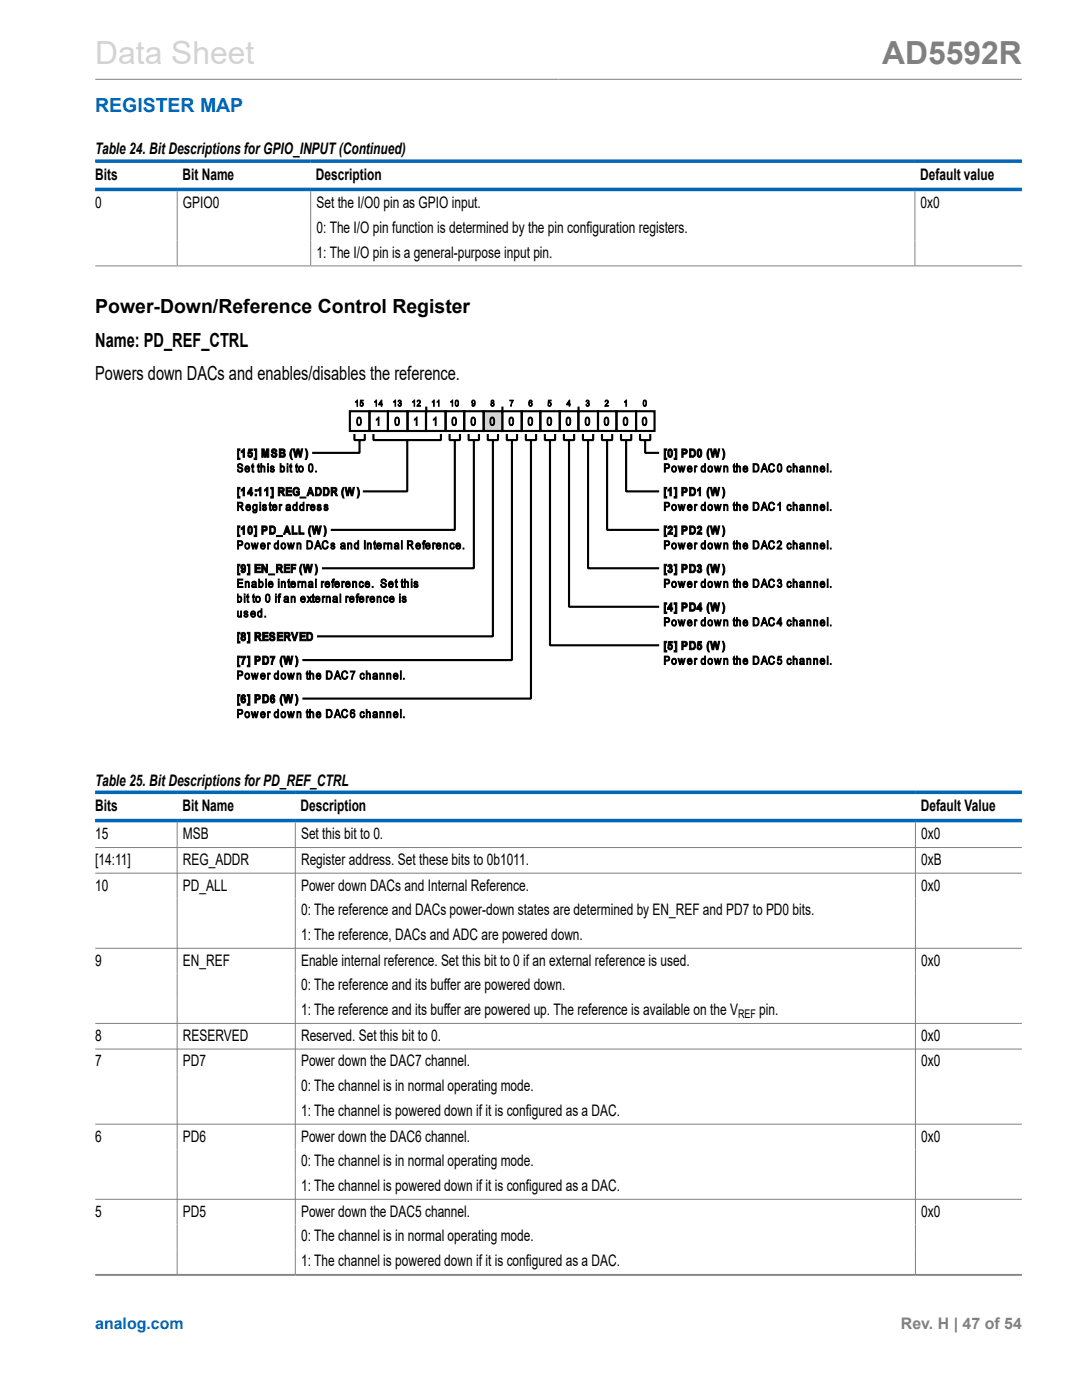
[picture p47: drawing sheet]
<svg xmlns="http://www.w3.org/2000/svg" width="216mm" height="279mm" viewBox="0 0 216 279" stroke-linecap="round" stroke-linejoin="round" font-family="sans-serif">
<defs><g id="words">
<text font-size="6.3" fill="#d3d3d3" x="19" y="12.7">Data Sheet</text>
<text font-size="6.3" fill="#808080" x="176" y="12.7">AD5592R</text>
<text font-size="3.9" fill="#0067b8" x="19" y="22.3">REGISTER MAP</text>
<g font-size="3.9">
<text x="19" y="62.5">Power-Down/Reference Control Register</text>
<text x="19" y="69.3">Name: PD_REF_CTRL</text>
<text x="19" y="75.8">Powers down DACs and enables/disables the reference.</text>
</g>
<g font-size="3.2">
<text x="19" y="30.8">Table 24. Bit Descriptions for GPIO_INPUT(Continued)</text>
<text x="19" y="35.9">Bits</text>
<text x="36.4" y="35.9">Bit Name</text>
<text x="63.1" y="35.9">Description</text>
<text x="183.6" y="35.9">Default value</text>
<text x="19" y="41.5">0</text>
<text x="36.5" y="41.5">GPIO0</text>
<text x="63.1" y="41.5">Set the I/O0 pin as GPIO input.</text>
<text x="183.7" y="41.5">0x0</text>
<text x="63.1" y="46.5">0: The I/O pin function is determined by the pin configuration registers.</text>
<text x="63.1" y="51.4">1: The I/O pin is a general-purpose input pin.</text>
<text x="19" y="156.8">Table 25. Bit Descriptions for PD_REF_CTRL</text>
<text x="19" y="161.9">Bits</text>
<text x="36.4" y="161.9">Bit Name</text>
<text x="60" y="161.9">Description</text>
<text x="183.7" y="161.9">Default Value</text>
<text x="19" y="167.5">15</text>
<text x="36.5" y="167.5">MSB</text>
<text x="60.1" y="167.5">Set this bit to 0.</text>
<text x="183.8" y="167.5">0x0</text>
<text x="19" y="172.6">[14:11]</text>
<text x="36.5" y="172.6">REG_ADDR</text>
<text x="60.1" y="172.6">Register address. Set these bits to 0b1011.</text>
<text x="183.8" y="172.6">0xB</text>
<text x="19" y="177.7">10</text>
<text x="36.5" y="177.7">PD_ALL</text>
<text x="60.1" y="177.7">Power down DACs and Internal Reference.</text>
<text x="183.8" y="177.7">0x0</text>
<text x="60.1" y="182.7">0: The reference and DACs power-down states are determined by EN_REF and PD7 to PD0 bits.</text>
<text x="60.1" y="187.6">1: The reference, DACs and ADC are powered down.</text>
<text x="19" y="192.7">9</text>
<text x="36.5" y="192.7">EN_REF</text>
<text x="60.1" y="192.7">Enable internal reference. Set this bit to 0 if an external reference is used.</text>
<text x="60.1" y="197.7">0: The reference and its buffer are powered down.</text>
<text x="183.8" y="192.7">0x0</text>
<text x="60.1" y="202.6">1: The reference and its buffer are powered up. The reference is available on the V</text>
<text x="151.5" y="202.6">pin.</text>
<text x="19" y="207.7">8</text>
<text x="36.5" y="207.7">RESERVED</text>
<text x="60.1" y="207.7">Reserved. Set this bit to 0.</text>
<text x="183.8" y="207.7">0x0</text>
<text x="19" y="212.8">7</text>
<text x="36.5" y="212.8">PD7</text>
<text x="60.1" y="212.8">Power down the DAC7 channel.</text>
<text x="183.8" y="212.8">0x0</text>
<text x="60.1" y="217.8">0: The channel is in normal operating mode.</text>
<text x="19" y="227.8">6</text>
<text x="36.5" y="227.8">PD6</text>
<text x="60.1" y="222.7">1: The channel is powered down if it is configured as a DAC.</text>
<text x="60.1" y="227.8">Power down the DAC6 channel.</text>
<text x="183.8" y="227.8">0x0</text>
<text x="60.1" y="232.8">0: The channel is in normal operating mode.</text>
<text x="60.1" y="237.7">1: The channel is powered down if it is configured as a DAC.</text>
<text x="19" y="242.8">5</text>
<text x="36.5" y="242.8">PD5</text>
<text x="60.1" y="242.8">Power down the DAC5 channel.</text>
<text x="183.8" y="242.8">0x0</text>
<text x="60.1" y="247.8">0: The channel is in normal operating mode.</text>
<text x="60.1" y="252.7">1: The channel is powered down if it is configured as a DAC.</text>
</g>
<text font-size="3.2" fill="#0067b8" x="19" y="265.3">analog.com</text>
<text font-size="3.2" fill="#808080" x="179.8" y="265.3">Rev. H | 47 of 54</text>
<text font-size="2.4" x="147.3" y="203.2">REF</text>
</g></defs>
<path d="M19 15.8h184.9M35.4 38.2v14.8M62 38.2v14.8M182.6 38.2v14.8M19 53.1h184.9" fill="none" stroke="#808080" stroke-width=".2"/>
<path d="M19 32.2h184.9M19 37.8h184.9" fill="none" stroke="#0067b8" stroke-width=".71"/>
<path d="M100.2 82.1h3.9v3.9h-3.9zM104.1 82.1h3.7v3.9h-3.7zM107.8 82.1h3.9v3.9h-3.9zM111.7 82.1h3.7v3.9h-3.7zM115.4 82.1h3.9v3.9h-3.9zM119.3 82.1h3.7v3.9h-3.7zM123 82.1h3.9v3.9h-3.9zM126.9 82.1h3.7v3.9h-3.7z" fill="none" stroke="#000" stroke-width=".43"/>
<path d="M96.5 82.1h3.7v3.9h-3.7z" fill="#d3d3d3"/>
<path d="M96.5 82.1h3.7v3.9h-3.7z" fill="none" stroke="#d3d3d3" stroke-width=".2"/>
<g fill="none" stroke="#000" stroke-width=".43">
<path d="M69.8 82.1h3.9v3.9h-3.9zM70.7 86.8v1h2.1v-1M71.7 87.8v2.6h-9.2M73.7 82.1h3.7v3.9h-3.7zM74.5 86.8v1h13.5v-1M77.4 82.1h3.9v3.9h-3.9zM81.3 87.8v10.3h-8.7M81.3 82.1h3.7v3.9h-3.7zM85 82.1h3.9v3.9h-3.9zM85.1 81.4v.7M88.9 82.1h3.7v3.9h-3.7zM89.7 86.8v1h2.1v-1"/>
<path d="M90.8 87.8v18h-24.6M92.6 82.1h3.9v3.9h-3.9zM93.5 86.8v1h2.1v-1M94.6 87.8v25.6h-30.1M96.5 82.1h3.7v3.9h-3.7zM97.3 86.8v1h2.1v-1M98.4 87.8v39.2h-34.9M100.3 81.4v.7M101.1 86.8v1h2.1v-1M102.1 87.8v43.9h-41.6M104.9 86.8v1h2.1v-1M105.9 87.8v51.6h-45.4"/>
<path d="M108.7 86.8v1h2.1v-1M109.7 87.8v41h21.6M112.5 86.8v1h2.1v-1M113.5 87.8v33.3h17.8M115.4 81.4v.7M116.3 86.8v1h2.1v-1M117.3 87.8v25.6h14M120.1 86.8v1h2.1v-1M121.1 87.8v18h10.2M123.9 86.8v1h2.1v-1M124.9 87.8v10.3h6.4M127.7 86.8v1h2.1v-1"/>
<path d="M128.7 87.8v2.6h2.6"/>
</g>
<g fill="none" stroke="#000" stroke-width=".2">
<path d="M71.3 79.8v1.3h-.1v-1l-.3 .2zM71.9 79.9h.6v.1h-.4l-.1 .3a.36 .36 0 0 1 .5 .2 .36 .36 0 0 1-.2 .5 .36 .36 0 0 1-.5-.2 .3 .3 0 0 0 .3 .1 .3 .3 0 0 0 .3-.2 .22 .22 0 0 0-.2-.3 .22 .22 0 0 0-.2 .1h-.1zM75.1 79.8v1.3h-.1v-1l-.3 .2zM76.1 79.9h.1v.8h.1l-.1 .4h-.1v-.3h-.5zM78.9 79.8v1.3h-.1v-1l-.3 .2zM79.5 79.9a.31 .31 0 0 1 .5 .1 .31 .31 0 0 1-.1 .4 .36 .36 0 0 1 .1 .6 .36 .36 0 0 1-.6-.2l.1-.1a.23 .23 0 0 0 .3 .2 .23 .23 0 0 0 .2-.3 .23 .23 0 0 0-.3-.1v-.2a.19 .19 0 0 0 .2-.1 .19 .19 0 0 0-.2-.2 .19 .19 0 0 0-.2 .2l-.1-.1zM82.7 79.8v1.3h-.1v-1l-.3 .2zM83.3 79.9a.42 .42 0 0 1 .6 .3 .42 .42 0 0 1-.3 .5l-.2 .2h.5v.2h-.7l.1-.3a.56 .56 0 0 0 .4-.8l-.5 .2zM86.6 79.8v1.3h-.1v-1l-.2 .2zM87.5 79.8l.1 1.3h-.1v-1l-.3 .2zM90.2 79.8l.1 1.3h-.1v-1l-.3 .2zM91 79.9a.41 .41 0 0 1 .5 .1 .41 .41 0 0 1 0 .5 .4 .4 0 0 1-.3 .6 .4 .4 0 0 1-.4-.6z"/>
<path d="M91.1 80a.52 .52 0 0 1 .3 .5 .52 .52 0 0 1-.3 .4l-.2-.4zM94.2 79.9a.39 .39 0 0 1 .5 0 .39 .39 0 0 1 .1 .5 .4 .4 0 0 1-.1 .6 .4 .4 0 0 1-.5-.1l.1-.1v.1h.3l.1-.4a.34 .34 0 0 1-.5 .1 .34 .34 0 0 1 0-.5zM98.1 79.9a.3 .3 0 0 1 .4 .1 .3 .3 0 0 1-.1 .4 .37 .37 0 0 1 .2 .6 .37 .37 0 0 1-.6 0 .37 .37 0 0 1 .1-.6l-.1-.2zM101.7 79.9h.7l-.4 1.2h-.1l.1-.5 .3-.6h-.6zM105.6 80l.4-.1 .2 .2h-.1a.22 .22 0 0 0-.3-.1 .22 .22 0 0 0-.2 .3v.2a.35 .35 0 0 1 .6 .1 .35 .35 0 0 1-.3 .5 .35 .35 0 0 1-.4-.4zM109.4 79.9h.6v.1h-.5v.3a.36 .36 0 0 1 .5 .2 .36 .36 0 0 1-.2 .5 .36 .36 0 0 1-.5-.2 .3 .3 0 0 0 .3 .1 .3 .3 0 0 0 .3-.2 .22 .22 0 0 0-.2-.3 .22 .22 0 0 0-.2 .1h-.2zM113.6 79.9l.1 .8h.1l-.1 .4h-.1v-.3h-.5zM117 79.9a.31 .31 0 0 1 .5 .1 .31 .31 0 0 1-.1 .4 .36 .36 0 0 1 .1 .6 .36 .36 0 0 1-.6-.2l.1-.1a.23 .23 0 0 0 .3 .2 .23 .23 0 0 0 .2-.3 .23 .23 0 0 0-.3-.1v-.2a.2 .2 0 0 0 .2-.2 .2 .2 0 0 0-.2-.2 .2 .2 0 0 0-.2 .3l-.1-.1zM120.8 79.9a.42 .42 0 0 1 .6 .3 .42 .42 0 0 1-.3 .5l-.2 .2h.5v.2h-.7l.1-.3a.58 .58 0 0 0 .4-.8l-.5 .2zM124.9 79.8l.1 1.3h-.1v-1l-.3 .2zM128.5 79.9a.42 .42 0 0 1 .5 .1 .42 .42 0 0 1 0 .5 .38 .38 0 0 1-.1 .5 .38 .38 0 0 1-.5-.1l-.1-.6zM128.6 80a.53 .53 0 0 1 .3 .5 .53 .53 0 0 1-.3 .5l-.1-.3z"/>
<path d="M47.4 89.6h.5v.3h-.3v1.5h.3v.3h-.5zM47.4 97.3h.5v.3h-.3v1.5h.3v.3h-.5zM47.5 92.6a.57 .57 0 0 1 .9 .4h-.2a.31 .31 0 0 0-.3-.3 .31 .31 0 0 0-.2 .5 .58 .58 0 0 1 .7 .3 .58 .58 0 0 1-.2 .7 .6 .6 0 0 1-.9-.6h.2a.36 .36 0 0 0 .4 .5 .36 .36 0 0 0 .2-.6 .57 .57 0 0 1-.6-.2 .57 .57 0 0 1 0-.7zM48.6 89.6h.2v1.7h-.3v-1.2l-.4 .2v-.3zM48.6 97.3h.2v1.6h-.3v-1.1l-.4 .2v-.3zM49 93.1a.51 .51 0 0 1 .6 0 .51 .51 0 0 1 .2 .5h-.8a.33 .33 0 0 0 .2 .4 .33 .33 0 0 0 .4-.2l.2 .1a.53 .53 0 0 1-.7 .3 .53 .53 0 0 1-.2-.8zM49.1 93.2h.4l.2 .2h-.7zM49.6 89.6h.7v.3h-.5v.3a.51 .51 0 0 1 .6 .7 .51 .51 0 0 1-.9 .1l-.1-.2 .3-.1a.26 .26 0 0 0 .3 .2 .26 .26 0 0 0 .1-.4 .26 .26 0 0 0-.4 0h-.3zM50 97.8v.5h-.4zM50 97.3h.3v1h.1l-.1 .6h-.3v-.3h-.6v-.3zM50.3 92.7l.2-.1v.4h.2v.2h-.2v.8l.2 .2a.27 .27 0 0 1-.3 0 .27 .27 0 0 1-.1-.3v-.7h-.1zM50.7 89.6h.5v2.1h-.5v-.3h.3v-1.5h-.3z"/>
<path d="M50.9 97.7h.3v.3h-.3zM50.9 98.6h.3v.3h-.3zM51.5 92.7l.1-.1v.4h.2v.2h-.2v.8l.2 .2a.27 .27 0 0 1-.3 0 .27 .27 0 0 1 0-.3v-.7h-.2zM51.8 97.3h.3v1.6h-.3v-1.1l-.4 .2v-.3zM52 92.5h.2v.7a.36 .36 0 0 1 .5-.2 .36 .36 0 0 1 .2 .4v.8h-.2v-.9a.26 .26 0 0 0-.4-.1 .26 .26 0 0 0-.1 .4v.6h-.2zM52.2 89.6h.5l.2 1.1 .3-1.1h.4v1.7h-.3v-1.3l-.2 1.3h-.3l-.3-1.3v1.3h-.3zM53.2 97.3h.3v1.6h-.3v-1.1l-.4 .2v-.3zM53.4 92.5h.2v.2h-.2zM53.4 93h.2v1.2h-.2zM54 97.3h.5v2.1h-.5v-.3h.3v-1.5h-.3zM54.1 93l.5 .1 .1 .2h-.2a.21 .21 0 0 0-.2-.1 .21 .21 0 0 0-.2 .2h.1a.43 .43 0 0 1 .6 .3 .43 .43 0 0 1-.4 .5 .43 .43 0 0 1-.5-.4h.2a.23 .23 0 0 0 .2 .3 .23 .23 0 0 0 .2-.3 .43 .43 0 0 1-.5-.2 .43 .43 0 0 1 .1-.6zM54.3 89.7l.4-.1a.53 .53 0 0 1 .5 .5h-.2a.26 .26 0 0 0-.3-.3 .26 .26 0 0 0-.2 .3 .7 .7 0 0 1 .7 .9 .6 .6 0 0 1-.6 .3 .6 .6 0 0 1-.5-.6h.3a.3 .3 0 0 0 .3 .3 .3 .3 0 0 0 .2-.4 .62 .62 0 0 1-.6-.2 .62 .62 0 0 1 0-.7z"/>
<path d="M55.5 97.3h.7a.46 .46 0 0 1 .5 .3 .46 .46 0 0 1-.3 .6l.4 .7h-.3l-.4-.6-.2-.1-.1 .7h-.3zM55.7 89.6h.6a.46 .46 0 0 1 .5 .2 .46 .46 0 0 1-.1 .6 .48 .48 0 0 1 .2 .6 .48 .48 0 0 1-.7 .3h-.5zM55.8 97.6h.4a.2 .2 0 0 1 .2 .1 .2 .2 0 0 1-.2 .2l-.4 .1zM55.9 92.5h.2v.7a.48 .48 0 0 1 .6-.1 .48 .48 0 0 1 .1 .7l-.1 .3a.35 .35 0 0 1-.6-.1v.2h-.2zM56 89.9h.4a.2 .2 0 0 1 .2 .2 .2 .2 0 0 1-.2 .2h-.4zM56 90.5l.4 .1a.21 .21 0 0 1 .3 .2 .21 .21 0 0 1-.3 .2h-.4zM56.2 93.3l.1-.1a.41 .41 0 0 1 .3 .4 .41 .41 0 0 1-.4 .4l-.1-.4zM57.1 97.3h1.1v.3h-.8v.3h.7v.3h-.7v.5h.8v.2h-1.1zM57.3 92.5h.2v.2h-.2zM57.3 93h.2v1.2h-.2zM57.9 92.7l.2-.1v.4h.2v.2h-.2v.8l.2 .2a.27 .27 0 0 1-.3 0 .27 .27 0 0 1-.1-.3v-.7h-.1zM58.2 89.6h.1l-.2 1.1 .2 1h-.1a1.83 1.83 0 0 1 0-2.1z"/>
<path d="M58.5 89.6h.3l.2 1.1 .3-1.1h.3l.3 1.1 .2-1.1h.3l-.3 1.7h-.3l-.3-1.3-.3 1.3h-.3zM58.6 97.5a.65 .65 0 0 1 .7-.2 .65 .65 0 0 1 .5 .5h-.3a.47 .47 0 0 0-.7-.2 .47 .47 0 0 0-.1 .7 .4 .4 0 0 0 .4 .4 .4 .4 0 0 0 .4-.4h-.4v-.3h.7v.7a.85 .85 0 0 1-1.3 0 .85 .85 0 0 1 .1-1.2zM59.1 92.7l.1-.1v.4h.2v.2h-.2v.8l.2 .2a.27 .27 0 0 1-.3 0 .27 .27 0 0 1 0-.3v-.7h-.1zM59.7 93.1a.62 .62 0 0 1 .8 .3 .62 .62 0 0 1-.2 .8 .63 .63 0 0 1-.7-.3 .63 .63 0 0 1 .1-.8zM59.8 93.3a.37 .37 0 0 1 .6 .3 .37 .37 0 0 1-.6 .3l-.1-.3zM59.9 99.2h1.1v.2h-1.1zM60.9 89.6h.2l.3 .9-.3 1.2h-.2l.2-.8v-.7zM61.7 92.6a.54 .54 0 0 1 .7 .1 .54 .54 0 0 1 .1 .7 .55 .55 0 0 1-.1 .6 .55 .55 0 0 1-.7 .1 1.57 1.57 0 0 1 0-1.5zM61.8 92.8l.2-.1a.84 .84 0 0 1 0 1.3 .95 .95 0 0 1-.2-1.2zM61.8 97.3h.3l.5 1.6h-.2l-.2-.3h-.5l-.2 .3h-.3zM61.9 97.7l.2 .6h-.4zM62.4 90.4h.1"/>
<path d="M63 97.3h.5a.86 .86 0 0 1 .6 .8 .86 .86 0 0 1-.6 .8h-.5zM63 94h.2v.2h-.2zM63.2 97.6a.56 .56 0 0 1 .7 .5 .56 .56 0 0 1-.7 .6zM64.5 97.3h.5a.86 .86 0 0 1 .7 .8 .86 .86 0 0 1-.6 .8h-.6zM64.8 97.6a.56 .56 0 0 1 .6 .5 .56 .56 0 0 1-.6 .6zM66.1 97.3h.6a.47 .47 0 0 1 .5 .3 .47 .47 0 0 1-.3 .6l.4 .7h-.3l-.3-.6-.3-.1-.1 .7h-.2zM66.3 97.6h.4a.2 .2 0 0 1 .3 .1 .2 .2 0 0 1-.3 .2l-.4 .1zM68.5 97.3h.2l-.3 1 .3 1.1-.3-.2-.2-.7 .1-.8zM68.9 97.3h.2l.2 1.1 .3-1.1h.4l.2 1.1 .3-1.1h.2l-.3 1.6h-.3l-.3-1.2-.3 1.2h-.3zM71.3 97.3h.1l.3 .8v.7l-.3 .6h-.1l.2-1.1zM71.4 83.3a.54 .54 0 0 1 .6 .1 .54 .54 0 0 1 .1 .7 .55 .55 0 0 1-.1 .6 .55 .55 0 0 1-.7 .1 1.52 1.52 0 0 1 .1-1.5zM71.4 83.5l.2-.1a.84 .84 0 0 1 0 1.3 .95 .95 0 0 1-.2-1.2z"/>
<path d="M72.5 98h.1M75.5 83.2h.1v1.7h-.1v-1.3l-.4 .3v-.2zM76.1 80.1v.6h-.4zM79 83.3a.54 .54 0 0 1 .6 .1 .54 .54 0 0 1 .1 .7 .55 .55 0 0 1-.1 .6 .55 .55 0 0 1-.7 .1 1.52 1.52 0 0 1 .1-1.5zM79 83.5l.2-.1a.84 .84 0 0 1 0 1.3 .95 .95 0 0 1-.2-1.2zM83.1 83.2h.1v1.7h-.2v-1.3l-.3 .3v-.2zM86.9 83.2h.1v1.7h-.2v-1.3l-.3 .3v-.2zM90.4 83.3a.54 .54 0 0 1 .6 .1 .54 .54 0 0 1 .1 .7 .55 .55 0 0 1-.1 .6 .55 .55 0 0 1-.7 .1 1.57 1.57 0 0 1 .1-1.5zM90.4 83.5l.2-.1a.84 .84 0 0 1 0 1.3 .95 .95 0 0 1-.2-1.2zM94.2 83.3a.54 .54 0 0 1 .6 .1 .54 .54 0 0 1 .1 .7 .55 .55 0 0 1-.1 .6 .55 .55 0 0 1-.7 .1 1.57 1.57 0 0 1 .1-1.5zM94.2 83.5l.2-.1a.84 .84 0 0 1 0 1.3 .95 .95 0 0 1-.2-1.2zM98 83.3a.54 .54 0 0 1 .6 .1 .54 .54 0 0 1 .1 .7 .55 .55 0 0 1-.1 .6 .55 .55 0 0 1-.7 .1 1.57 1.57 0 0 1 .1-1.5z"/>
<path d="M98 83.5l.2-.1a.84 .84 0 0 1 0 1.3 .95 .95 0 0 1-.2-1.2zM101.8 83.3a.54 .54 0 0 1 .6 .1 .54 .54 0 0 1 .1 .7 .55 .55 0 0 1-.1 .6 .55 .55 0 0 1-.7 .1 1.57 1.57 0 0 1 .1-1.5zM101.8 83.5l.2-.1a.86 .86 0 0 1 0 1.3 .9 .9 0 0 1-.2-1.2zM105.6 83.3a.54 .54 0 0 1 .6 .1 .54 .54 0 0 1 .1 .7 .55 .55 0 0 1-.1 .6 .55 .55 0 0 1-.7 .1 1.57 1.57 0 0 1 .1-1.5zM105.6 83.5l.2-.1a.86 .86 0 0 1 0 1.3 .9 .9 0 0 1-.2-1.2zM109.3 83.3a.54 .54 0 0 1 .7 .1 .54 .54 0 0 1 .1 .7 .55 .55 0 0 1-.1 .6 .55 .55 0 0 1-.7 .1 1.57 1.57 0 0 1 0-1.5zM109.4 83.5l.2-.1a.89 .89 0 0 1 0 1.3 .9 .9 0 0 1-.2-1.2zM113.1 83.3a.54 .54 0 0 1 .7 .1 .54 .54 0 0 1 .1 .7 .55 .55 0 0 1-.1 .6 .55 .55 0 0 1-.7 .1 1.57 1.57 0 0 1 0-1.5zM113.2 83.5l.2-.1a.89 .89 0 0 1 0 1.3 .9 .9 0 0 1-.2-1.2zM113.6 80.1v.6h-.4zM116.9 83.3a.54 .54 0 0 1 .7 .1 .54 .54 0 0 1 .1 .7 .55 .55 0 0 1-.1 .6 .55 .55 0 0 1-.7 .1 1.57 1.57 0 0 1 0-1.5zM117 83.5l.2-.1a.89 .89 0 0 1 0 1.3 .9 .9 0 0 1-.2-1.2z"/>
<path d="M120.8 83.3a.53 .53 0 0 1 .6 .1 .53 .53 0 0 1 .1 .7 .55 .55 0 0 1-.1 .6 .55 .55 0 0 1-.7 .1 1.45 1.45 0 0 1 .1-1.5zM120.8 83.5l.2-.1a.89 .89 0 0 1 0 1.3 .9 .9 0 0 1-.2-1.2zM124.6 83.3a.53 .53 0 0 1 .6 .1 .53 .53 0 0 1 .1 .7 .55 .55 0 0 1-.1 .6 .55 .55 0 0 1-.7 .1 1.45 1.45 0 0 1 .1-1.5zM124.6 83.5l.2-.1a.89 .89 0 0 1 0 1.3 .9 .9 0 0 1-.2-1.2zM128.4 83.3a.53 .53 0 0 1 .6 .1 .53 .53 0 0 1 .1 .7 .55 .55 0 0 1-.1 .6 .55 .55 0 0 1-.7 .1 1.45 1.45 0 0 1 .1-1.5zM128.4 83.5l.2-.1a.89 .89 0 0 1 0 1.3 .9 .9 0 0 1-.2-1.2zM131.4 90.4h.1M131.4 98h.1M132.5 89.6h.5v.3h-.2v1.5h.2v.3h-.5zM132.5 97.3h.5v.3h-.2v1.5h.2v.3h-.5zM132.6 92.5h.5a.5 .5 0 0 1 .5 .5 .5 .5 0 0 1-.5 .5h-.3v.7h-.2zM132.8 92.7h.3a.3 .3 0 0 1 .3 .3 .3 .3 0 0 1-.3 .3h-.3z"/>
<path d="M133.4 89.8a.46 .46 0 0 1 .5-.2 .46 .46 0 0 1 .3 .6v.5a.48 .48 0 0 1-.5 .6 .48 .48 0 0 1-.5-.6zM133.6 90l.1-.1a.91 .91 0 0 1 0 1.1l-.2-.2zM133.7 97.3h.2v1.6h-.2v-1.1l-.4 .2v-.3zM134.2 93.1a.62 .62 0 0 1 .8 .3 .62 .62 0 0 1-.2 .8 .63 .63 0 0 1-.8-.3 .63 .63 0 0 1 .2-.8zM134.3 93.3a.37 .37 0 0 1 .5 .3 .37 .37 0 0 1-.5 .3l-.1-.3zM134.5 89.6h.6v2.1h-.6v-.3h.3v-1.5h-.3zM134.5 97.3h.6v2.1h-.6v-.3h.3v-1.5h-.3zM135.3 93h.2l.2 1 .2-1h.2l.2 1 .2-1h.2l-.3 1.2h-.2l-.2-.9-.2 .9h-.2zM136 89.6h.5a.56 .56 0 0 1 .6 .6 .56 .56 0 0 1-.8 .4v.7h-.3zM136 97.3h.5a.56 .56 0 0 1 .6 .6 .56 .56 0 0 1-.8 .4v.6h-.3zM136.3 89.9a.33 .33 0 0 1 .4 0 .33 .33 0 0 1 .1 .4l-.5 .1zM136.3 97.6a.32 .32 0 0 1 .4-.1 .32 .32 0 0 1 .1 .5h-.5z"/>
<path d="M137.3 93.1a.51 .51 0 0 1 .6 0 .51 .51 0 0 1 .2 .5h-.8a.34 .34 0 0 0 .2 .4 .34 .34 0 0 0 .4-.2l.2 .1a.56 .56 0 0 1-.8 .2 .56 .56 0 0 1-.1-.8zM137.4 93.2h.4l.1 .2h-.6zM137.6 89.6h.5a.86 .86 0 0 1 .7 .8 .86 .86 0 0 1-.7 .9h-.5zM137.6 97.3h.5a.86 .86 0 0 1 .7 .8 .86 .86 0 0 1-.7 .8h-.5zM137.9 89.9a.56 .56 0 0 1 .6 .5 .56 .56 0 0 1-.6 .6zM137.9 97.6a.56 .56 0 0 1 .6 .5 .56 .56 0 0 1-.6 .6zM138.6 93h.1v.2l.3-.2v.2a.24 .24 0 0 0-.2 .1 .24 .24 0 0 0-.1 .3v.6h-.1zM139.2 89.8a.46 .46 0 0 1 .6-.2 .46 .46 0 0 1 .2 .6v.5a.47 .47 0 0 1-.4 .6 .47 .47 0 0 1-.5-.6zM139.4 90l.2-.1a.91 .91 0 0 1 0 1.1 .69 .69 0 0 1-.2-1zM139.6 97.3h.2v1.6h-.3v-1.1l-.3 .2v-.3zM140.1 93h.3l.2 .2v-.7h.2v1.7h-.2v-.2a.43 .43 0 0 1-.6 .2 .43 .43 0 0 1-.1-.6zM140.2 93.2a.39 .39 0 0 1 .4 .4 .39 .39 0 0 1-.5 .4l-.1-.4z"/>
<path d="M141.4 89.6h.1l-.2 1.1 .2 1-.2-.2-.2-.7v-.8zM141.4 97.3h.1l-.2 1 .2 1.1-.2-.2-.2-.7v-.8zM141.4 93.1a.61 .61 0 0 1 .8 .3 .61 .61 0 0 1-.2 .8 .62 .62 0 0 1-.8-.3 .62 .62 0 0 1 .2-.8zM141.5 93.3a.37 .37 0 0 1 .5 .3 .37 .37 0 0 1-.5 .3zM141.7 89.6h.3l.2 1.1 .3-1.1h.3l.3 1.1 .3-1.1h.2l-.3 1.7h-.3l-.3-1.3-.3 1.3h-.3zM141.7 97.3h.3l.2 1.1 .3-1.1h.3l.3 1.1 .3-1.1h.2l-.3 1.6h-.3l-.3-1.2-.3 1.2h-.3zM142.5 93h.2l.2 1 .2-1h.2l.2 1 .3-1h.1l-.3 1.2h-.2l-.2-.9-.2 .9h-.2zM144.1 89.6h.2l.3 .9v.6l-.3 .6h-.2l.3-1zM144.1 97.3h.2l.3 .8v.7l-.3 .6h-.2l.3-1.1zM144.4 93h.2v.2l.1-.2a.37 .37 0 0 1 .4 .1 .37 .37 0 0 1 .2 .4v.7h-.2v-.7a.25 .25 0 0 0-.2-.3 .25 .25 0 0 0-.3 .2v.8h-.2zM146.4 92.7l.2-.1v.4h.1v.2h-.1v.8l.2 .2a.27 .27 0 0 1-.3 0 .27 .27 0 0 1-.1-.3v-.7h-.1zM147 92.5h.1v.7a.36 .36 0 0 1 .5-.2 .36 .36 0 0 1 .2 .4v.8h-.2v-.9a.26 .26 0 0 0-.4-.1 .26 .26 0 0 0-.1 .4v.6h-.1z"/>
<path d="M148.4 93.1a.51 .51 0 0 1 .6 0 .51 .51 0 0 1 .2 .5h-.8a.34 .34 0 0 0 .2 .4 .34 .34 0 0 0 .5-.2l.1 .1a.56 .56 0 0 1-.8 .2 .56 .56 0 0 1-.1-.8zM148.5 93.2h.4l.2 .2h-.7zM150.3 92.5h.5a.85 .85 0 0 1 .7 .9 .85 .85 0 0 1-.7 .8h-.5zM150.5 92.7a.66 .66 0 0 1 .8 .7 .66 .66 0 0 1-.8 .6zM152.4 92.5h.2l.6 1.7h-.2l-.2-.5h-.6l-.2 .5h-.2zM152.5 92.7l.3 .8h-.5zM153.5 92.7l.3-.2h.4l.4 .5h-.2a.44 .44 0 0 0-.6-.3 .44 .44 0 0 0-.3 .7 .45 .45 0 0 0 .3 .6 .45 .45 0 0 0 .6-.4l.2 .1a.65 .65 0 0 1-.8 .5 .65 .65 0 0 1-.5-.8zM155.3 92.6a.47 .47 0 0 1 .5 0 .47 .47 0 0 1 .2 .6 .71 .71 0 0 1-.6 1 1.42 1.42 0 0 1-.1-1.6zM155.3 92.8l.2-.1a.84 .84 0 0 1 0 1.3 .95 .95 0 0 1-.2-1.2zM157.1 93.1l.5-.1 .3 .4h-.2l-.1-.2a.39 .39 0 0 0-.4 .4 .39 .39 0 0 0 .4 .4l.2-.2h.1a.5 .5 0 0 1-.7 .4 .5 .5 0 0 1-.2-.8zM158.2 92.5h.2v.7a.36 .36 0 0 1 .5-.2 .36 .36 0 0 1 .2 .4v.8h-.2v-.9a.26 .26 0 0 0-.4-.1 .26 .26 0 0 0-.1 .4v.6h-.2zM159.7 93.1a.45 .45 0 0 1 .5-.1 .45 .45 0 0 1 .3 .4v.8l-.2-.1a.4 .4 0 0 1-.5 .2 .4 .4 0 0 1-.3-.4 .4 .4 0 0 1 .5-.4l.3-.1a.29 .29 0 0 0-.2-.3 .29 .29 0 0 0-.4 .3l-.1-.1z"/>
<path d="M159.7 93.8l.6-.2a.3 .3 0 0 1-.2 .4 .3 .3 0 0 1-.4-.2zM161 93h.2v.2a.36 .36 0 0 1 .4-.2 .36 .36 0 0 1 .2 .5v.7h-.2v-.7a.24 .24 0 0 0-.1-.3 .24 .24 0 0 0-.3 .2v.8h-.2zM162.3 93h.2v.2a.36 .36 0 0 1 .5-.2 .36 .36 0 0 1 .2 .5v.7h-.2v-.7a.24 .24 0 0 0-.2-.3 .24 .24 0 0 0-.3 .2v.8h-.2zM163.8 93.1a.51 .51 0 0 1 .6 0 .51 .51 0 0 1 .2 .5h-.8a.34 .34 0 0 0 .2 .4 .34 .34 0 0 0 .4-.2l.2 .1a.56 .56 0 0 1-.8 .2 .56 .56 0 0 1-.1-.8zM163.9 93.2h.4l.1 .2h-.6zM165.1 92.5h.1v1.7h-.1zM165.7 94h.2v.2h-.2zM47.3 118.5h.2v.6a.52 .52 0 0 1 .7 .1 .52 .52 0 0 1 0 .7l-.2 .3h-.4l-.1-.2v.2h-.2zM47.4 100.2h.6a.46 .46 0 0 1 .5 .4 .46 .46 0 0 1-.4 .5l.5 .8h-.2l-.5-.7h-.3v.7h-.2zM47.4 107.9h.5a.5 .5 0 0 1 .6 .5 .5 .5 0 0 1-.6 .5h-.3v.7h-.2zM47.4 115.6h1v.2h-.8v.5h.8v.2h-.8v.5h.9v.2h-1.1zM47.4 105h.5v.2h-.3v1.6h.3v.3h-.5z"/>
<path d="M47.4 112.6h.5v.3h-.3v1.6h.3v.2h-.5zM47.6 100.4h.4a.27 .27 0 0 1 .3 .3 .27 .27 0 0 1-.3 .3h-.4zM47.6 108.1h.3a.3 .3 0 0 1 .4 .3 .3 .3 0 0 1-.4 .3h-.3zM47.7 119.2a.41 .41 0 0 1 .4 .4 .41 .41 0 0 1-.4 .4l-.2-.4zM48.2 112.8a.54 .54 0 0 1 .7 0 .54 .54 0 0 1 .1 .7 .54 .54 0 0 1-.1 .7 .54 .54 0 0 1-.8-.1v-.2l.3-.1 .1 .2 .2-.1 .1-.3a.48 .48 0 0 1-.7-.1 .48 .48 0 0 1 .1-.7zM48.6 105h.2v1.6h-.3v-1.2l-.4 .3v-.3zM48.7 118.5h.2v.2h-.2zM48.7 119h.2v1.2h-.2zM48.9 116h.2v.2l.1-.1a.37 .37 0 0 1 .4 0 .37 .37 0 0 1 .1 .4v.7h-.1v-.7a.24 .24 0 0 0-.2-.3 .24 .24 0 0 0-.3 .2v.8h-.2zM49 108.5a.56 .56 0 0 1 .8 .5 .56 .56 0 0 1-.8 .4l-.2-.4zM49.1 108.6a.38 .38 0 0 1 .6 .4 .38 .38 0 0 1-.6 .3zM49.2 100.8a.5 .5 0 0 1 .6-.1 .5 .5 0 0 1 .2 .6h-.8a.33 .33 0 0 0 .2 .4 .33 .33 0 0 0 .4-.2l.2 .1a.53 .53 0 0 1-.7 .3 .53 .53 0 0 1-.2-.8z"/>
<path d="M49.3 100.9h.4l.1 .2h-.6zM49.3 118.7l.2-.1v.4h.2v.2h-.2v.7l.2 .3a.27 .27 0 0 1-.3 0 .27 .27 0 0 1-.1-.3v-.7h-.1zM49.4 112.6h.5v2.1h-.5v-.2h.2v-1.6h-.2zM49.7 105a.58 .58 0 0 1 .6 .2 .58 .58 0 0 1 .1 .6v.3a.47 .47 0 0 1-.5 .6 .47 .47 0 0 1-.5-.6l.1-.8zM49.8 105.3h.2l.1 .3v.6l-.2 .2a.9 .9 0 0 1-.1-1.1zM50.1 108.4h.2l.2 .9 .2-.9h.2l.2 .9 .3-.9h.1l-.3 1.2h-.2l-.2-1-.2 1h-.2zM50.4 116.1a.5 .5 0 0 1 .6 0 .5 .5 0 0 1 .1 .6l.1 .5-.2-.1a.4 .4 0 0 1-.5 .2 .4 .4 0 0 1-.3-.4 .4 .4 0 0 1 .4-.3l.4-.1a.29 .29 0 0 0-.3-.3 .29 .29 0 0 0-.3 .2h-.2zM50.4 116.8l.6-.1a.3 .3 0 0 1-.2 .4 .3 .3 0 0 1-.4-.3zM50.5 118.7l.2-.1v.4h.2v.2h-.2v.7l.2 .3a.28 .28 0 0 1-.3 0 .28 .28 0 0 1-.1-.3v-.7h-.1zM50.6 100.7l.3-.1 .2 .2v-.1h.2v1a.46 .46 0 0 1-.3 .7 .46 .46 0 0 1-.6-.4h.2a.3 .3 0 0 0 .4 .1 .3 .3 0 0 0 .1-.3 .58 .58 0 0 1-.7-.3 .58 .58 0 0 1 .2-.8zM50.7 105h.5v2.1h-.5v-.3h.3v-1.6h-.3zM50.7 100.9a.4 .4 0 0 1 .4 .4 .4 .4 0 0 1-.4 .4l-.1-.4z"/>
<path d="M50.9 112.6h1v.3h-.8v.4h.8v.3h-.8v.4h.9v.3h-1.1zM51.1 119.1a.59 .59 0 0 1 .9 .4 .59 .59 0 0 1-.7 .7l-.3-.4zM51.3 119.3a.37 .37 0 0 1 .5 .3 .37 .37 0 0 1-.5 .3zM51.6 115.6h.2v.6a.52 .52 0 0 1 .7 .1 .52 .52 0 0 1 0 .7l-.1 .1a.33 .33 0 0 1-.3 .2 .33 .33 0 0 1-.3-.2v.1h-.2zM51.8 100.2h.2v.2h-.2zM51.8 100.7h.2v1.2h-.2zM51.9 116.3l.1-.1a.41 .41 0 0 1 .4 .4 .41 .41 0 0 1-.5 .4l-.1-.4zM52.1 108.5a.51 .51 0 0 1 .6-.1 .51 .51 0 0 1 .3 .6h-.9a.33 .33 0 0 0 .3 .4 .33 .33 0 0 0 .4-.2h.1a.53 .53 0 0 1-.7 .3 .53 .53 0 0 1-.2-.7zM52.2 108.7l.4-.1 .2 .2h-.7zM52.2 112.6h.3l.6 1.2v-1.2h.3v1.7h-.3l-.6-1.1v1.1h-.3zM52.2 105h.5a.56 .56 0 0 1 .6 .6 .56 .56 0 0 1-.8 .4v.6h-.3zM52.4 100.8l.2-.1a.37 .37 0 0 1 .5 .3h-.1a.21 .21 0 0 0-.2-.2 .21 .21 0 0 0-.2 .2v.1a.43 .43 0 0 1 .6 .3 .43 .43 0 0 1-.4 .5 .43 .43 0 0 1-.4-.4h.1a.22 .22 0 0 0 .3 .3 .22 .22 0 0 0 .1-.4 .43 .43 0 0 1-.4-.1 .43 .43 0 0 1-.1-.5z"/>
<path d="M52.5 105.2a.32 .32 0 0 1 .4 0 .32 .32 0 0 1 .1 .5h-.5zM53 115.6h.2v1.6h-.2zM53.2 118.6a.54 .54 0 0 1 .6 .1 .54 .54 0 0 1 .1 .7 .54 .54 0 0 1-.1 .6 .54 .54 0 0 1-.7 .1 1.47 1.47 0 0 1 .1-1.5zM53.2 118.9l.2-.2a.89 .89 0 0 1 0 1.3 .92 .92 0 0 1-.2-1.1zM53.4 108.4h.1v.1l.2-.2 .2 .1v.2l-.2-.1-.1 .2v.9h-.2zM53.6 114.5h1.2v.2h-1.2zM53.7 116.2a.51 .51 0 0 1 .6-.1 .51 .51 0 0 1 .2 .6h-.8a.34 .34 0 0 0 .2 .4 .34 .34 0 0 0 .4-.2h.2a.53 .53 0 0 1-.7 .3 .53 .53 0 0 1-.3-.7zM53.8 100.4l.2-.2v.5h.1v.2h-.1v.7l.2 .3a.26 .26 0 0 1-.3 0 .26 .26 0 0 1-.1-.3v-.7h-.1zM53.8 105h.5a.86 .86 0 0 1 .7 .8 .86 .86 0 0 1-.7 .8h-.5zM53.8 116.3l.4-.1 .1 .3h-.6zM54.1 105.2a.56 .56 0 0 1 .6 .6 .56 .56 0 0 1-.6 .5zM54.4 100.8a.51 .51 0 0 1 .6-.1 .51 .51 0 0 1 .3 .6h-.8a.33 .33 0 0 0 .2 .4 .33 .33 0 0 0 .4-.2l.2 .1a.53 .53 0 0 1-.7 .3 .53 .53 0 0 1-.3-.8z"/>
<path d="M54.6 100.9h.3l.2 .2h-.6zM54.8 108.5l.3-.2 .3 .2v-.6h.2v1.7h-.2v-.2a.47 .47 0 0 1-.6 0 .47 .47 0 0 1-.1-.6zM55 118.5h.1v.2h-.1zM55 119h.1v1.2h-.1zM55 108.6a.42 .42 0 0 1 .4 .4 .42 .42 0 0 1-.4 .4l-.1-.4zM55.2 112.6h.6a.48 .48 0 0 1 .5 .4 .48 .48 0 0 1-.3 .6l.5 .7h-.4l-.3-.6-.3-.1-.1 .7h-.2zM55.2 106.9h1.2v.2h-1.2zM55.4 112.9h.3a.26 .26 0 0 1 .3 0 .26 .26 0 0 1 0 .3l-.6 .1zM55.5 115.6h.2v.2h-.2zM55.5 116h.2v1.2h-.2zM55.7 118.5h.3v.2l-.2 .1 .2 .4h-.2v1h-.2v-1h-.2v-.2h.2zM55.7 100.7h.2v.1l.1-.1h.3l-.1 .2a.24 .24 0 0 0-.3 .1 .24 .24 0 0 0 0 .2v.7h-.2z"/>
<path d="M56.1 116h.2v.2l.1-.1a.36 .36 0 0 1 .4 0 .36 .36 0 0 1 .1 .4v.7h-.1v-.7a.24 .24 0 0 0-.2-.3 .24 .24 0 0 0-.3 .2v.8h-.2zM56.2 108.5a.56 .56 0 0 1 .8 .5 .56 .56 0 0 1-.8 .4l-.2-.4zM56.3 108.6a.37 .37 0 0 1 .6 .4 .37 .37 0 0 1-.6 .3zM56.7 112.6h1.1v.3h-.8v.4h.7v.3h-.7v.4h.8v.3h-1.1zM56.7 119.1h.1a.5 .5 0 0 1 .7-.1 .5 .5 0 0 1 .1 .7v.5h-.2v-.1a.42 .42 0 0 1-.6 .1 .42 .42 0 0 1-.1-.6 .42 .42 0 0 1 .6-.1h.1a.29 .29 0 0 0-.2-.4 .29 .29 0 0 0-.4 .3l-.1-.1zM56.8 119.8l.6-.2a.29 .29 0 0 1-.2 .4 .29 .29 0 0 1-.4-.2zM57.1 100.8a.5 .5 0 0 1 .7-.1 .5 .5 0 0 1 .2 .7v.5l-.2-.1a.42 .42 0 0 1-.6 .1 .42 .42 0 0 1-.1-.6 .42 .42 0 0 1 .5-.1l.2-.1a.29 .29 0 0 0-.2-.3 .29 .29 0 0 0-.4 .2h-.1zM57.1 105h.3l.6 1.6h-.3l-.1-.3h-.6l-.1 .3h-.3zM57.3 101.5l.5-.2a.29 .29 0 0 1-.2 .4 .29 .29 0 0 1-.3-.2zM57.3 105.4l.2 .6h-.4zM57.3 108.4h.2l.2 .9 .2-.9h.2l.2 .9 .3-.9h.2l-.4 1.2h-.2l-.1-1-.2 1h-.2zM57.5 115.7l.2-.1v.4h.2v.2h-.2v.8l.2 .1v.2a.27 .27 0 0 1-.3-.1 .27 .27 0 0 1-.1-.3v-.7h-.1z"/>
<path d="M58.1 119h.2v.2a.36 .36 0 0 1 .4-.2 .36 .36 0 0 1 .2 .5v.7h-.2v-.7a.24 .24 0 0 0-.1-.3 .24 .24 0 0 0-.3 .2v.8h-.2zM58.1 112.6h.9v.3h-.7v.4h.7v.3h-.7v.7h-.2zM58.1 116.2a.51 .51 0 0 1 .7-.1 .51 .51 0 0 1 .2 .6h-.8a.34 .34 0 0 0 .2 .4 .34 .34 0 0 0 .4-.2h.2a.54 .54 0 0 1-.7 .3 .54 .54 0 0 1-.3-.7zM58.3 116.3l.3-.1 .2 .3h-.6zM58.3 105h.2v1.3h.8v.3h-1zM58.6 100.7h.3l.2 .1v-.6h.2v1.7h-.2v-.2a.51 .51 0 0 1-.7 0 .51 .51 0 0 1 0-.7zM58.7 100.9a.42 .42 0 0 1 .4 .4 .42 .42 0 0 1-.4 .4l-.1-.4zM59.2 108.4h.2v.1l.1-.1a.36 .36 0 0 1 .5 0 .36 .36 0 0 1 .1 .4v.8h-.2v-.8a.24 .24 0 0 0-.2-.3 .24 .24 0 0 0-.3 .2v.9h-.2zM59.4 116h.2v.2l.1-.2 .3 .1-.1 .1-.2 .1-.1 .9h-.2zM59.6 105h.3v1.3h.8v.3h-1.1zM60 100.7h.3l.2 .1v-.6h.2v1.7h-.2v-.2a.51 .51 0 0 1-.7 0 .51 .51 0 0 1 0-.7zM60.1 119.1a.51 .51 0 0 1 .6 0 .51 .51 0 0 1 .2 .5h-.8a.33 .33 0 0 0 .2 .4 .33 .33 0 0 0 .4-.2l.2 .1a.53 .53 0 0 1-.7 .3 .53 .53 0 0 1-.2-.8z"/>
<path d="M60.1 112.6h.2l-.3 1.1 .3 1h-.2l-.2-.3a1.91 1.91 0 0 1 .2-1.8zM60.1 100.9a.42 .42 0 0 1 .4 .4 .42 .42 0 0 1-.4 .4l-.2-.4zM60.2 116h.2v.2a.37 .37 0 0 1 .5-.2 .37 .37 0 0 1 .2 .5v.7h-.2v-.7a.25 .25 0 0 0-.2-.3 .25 .25 0 0 0-.3 .2v.8h-.2zM60.2 119.2h.4l.1 .3h-.6zM60.5 112.6h.2l.3 1.2 .2-1.2h.4l.3 1.2 .2-1.2h.3l-.4 1.7h-.3l-.3-1.3-.3 1.3h-.3zM61.2 100.7h.1v.1l.2-.1h.2v.2a.24 .24 0 0 0-.3 .1 .24 .24 0 0 0 0 .2v.7h-.2zM61.2 107.9h.5a.86 .86 0 0 1 .7 .8 .86 .86 0 0 1-.7 .9h-.5zM61.3 119h.2l.3 .4 .2-.4h.2l-.3 .6 .3 .6h-.2l-.3-.4-.2 .4h-.2l.4-.6zM61.4 108.1a.69 .69 0 0 1 .8 .4 .69 .69 0 0 1-.3 .9h-.5zM61.7 116.1a.51 .51 0 0 1 .6 0 .51 .51 0 0 1 .1 .6l.1 .5-.2-.1a.42 .42 0 0 1-.6 .1 .42 .42 0 0 1-.1-.5 .42 .42 0 0 1 .5-.2h.2a.29 .29 0 0 0-.3-.3 .29 .29 0 0 0-.3 .2h-.2zM61.7 116.8l.6-.1a.29 .29 0 0 1-.2 .4 .29 .29 0 0 1-.4-.3zM61.9 105h.1l-.2 1 .2 1.1-.2-.2a1.91 1.91 0 0 1 .1-1.9z"/>
<path d="M62 100.8a.5 .5 0 0 1 .7-.1 .5 .5 0 0 1 .2 .6h-.8a.33 .33 0 0 0 .2 .4 .33 .33 0 0 0 .4-.2l.2 .1a.53 .53 0 0 1-.8 .3 .53 .53 0 0 1-.2-.8zM62.2 100.9h.3l.2 .2h-.6zM62.2 105h.3l.2 1.1 .3-1.1h.4l.2 1.1 .2-1.1h.3l-.4 1.6h-.3l-.2-1.2-.3 1.2h-.3zM62.4 118.7l.2-.1v.4h.1v.2h-.1v.8l.2 .2a.27 .27 0 0 1-.3 0 .27 .27 0 0 1-.1-.3v-.7h-.1zM62.9 112.6h.1l.3 .7a1.84 1.84 0 0 1-.3 1.4h-.1l.2-1zM63 115.6h.1v1.6h-.1zM63 119.1a.51 .51 0 0 1 .6 0 .51 .51 0 0 1 .3 .5h-.9a.34 .34 0 0 0 .3 .4 .34 .34 0 0 0 .4-.2l.2 .1a.58 .58 0 0 1-.9 .1 .58 .58 0 0 1 0-.9zM63.2 119.2h.3l.2 .3h-.7zM63.3 107.9h.2l.6 1.7h-.2l-.2-.5h-.6l-.1 .5h-.2zM63.4 100.7h.1a.35 .35 0 0 1 .6 .3h-.2a.19 .19 0 0 0-.2-.2 .19 .19 0 0 0-.2 .3h.1a.43 .43 0 0 1 .5 .3 .43 .43 0 0 1-.3 .5 .43 .43 0 0 1-.5-.4h.1a.25 .25 0 0 0 .3 .2 .25 .25 0 0 0 .2-.2l-.1-.1a.42 .42 0 0 1-.4-.2 .42 .42 0 0 1 0-.5zM63.4 108.1l.3 .8h-.5zM64.1 116h.2v.2l.1-.2 .3 .1-.1 .1-.3 .1v.9h-.2z"/>
<path d="M64.3 119h.2v.2l.1-.2h.3l-.1 .2h-.3v1h-.2zM64.3 113.4h.1M64.6 108h.7l.2 .4h-.2a.44 .44 0 0 0-.6-.3 .44 .44 0 0 0-.2 .6 .45 .45 0 0 0 .2 .7 .45 .45 0 0 0 .6-.4h.2a.65 .65 0 0 1-.8 .6 .65 .65 0 0 1-.4-.9zM64.6 105a1.15 1.15 0 0 1 .5 1.3l-.3 .8h-.2l.3-1.1zM64.8 100.7h.1a.38 .38 0 0 1 .5 .3h-.1a.19 .19 0 0 0-.3-.2 .19 .19 0 0 0-.1 .3 .43 .43 0 0 1 .6 .3 .43 .43 0 0 1-.4 .5 .43 .43 0 0 1-.5-.4h.2a.23 .23 0 0 0 .2 .3 .23 .23 0 0 0 .3-.3l-.1-.1a.42 .42 0 0 1-.5-.2 .42 .42 0 0 1 .1-.5zM65 116.2a.51 .51 0 0 1 .6-.1 .51 .51 0 0 1 .2 .6h-.8a.33 .33 0 0 0 .2 .4 .33 .33 0 0 0 .4-.2h.2a.53 .53 0 0 1-.7 .3 .53 .53 0 0 1-.3-.7zM65.1 119h.2v.2l.1-.2a.36 .36 0 0 1 .4 0 .36 .36 0 0 1 .1 .5v.7h-.1v-.7a.25 .25 0 0 0-.2-.3 .25 .25 0 0 0-.3 .2v.8h-.2zM65.1 116.3l.4-.1 .1 .3h-.6zM66.1 105.7h.1M66.1 108.4h.1a.38 .38 0 0 1 .6 .3h-.2a.19 .19 0 0 0-.2-.2 .19 .19 0 0 0-.2 .3h.1a.43 .43 0 0 1 .5 .3 .43 .43 0 0 1-.3 .5 .43 .43 0 0 1-.5-.4h.2a.24 .24 0 0 0 .2 .2 .24 .24 0 0 0 .2-.3 .44 .44 0 0 1-.5-.1 .44 .44 0 0 1 0-.6zM66.4 115.6h.4l-.1 .2h-.2l.2 .4h-.2v1h-.2v-1h-.1v-.2h.1zM66.5 119.1h.1a.5 .5 0 0 1 .6-.1 .5 .5 0 0 1 .1 .7l.1 .5h-.2l-.1-.1a.42 .42 0 0 1-.5 .1 .42 .42 0 0 1-.2-.6 .42 .42 0 0 1 .6-.1h.1a.29 .29 0 0 0-.2-.4 .29 .29 0 0 0-.3 .3l-.2-.1z"/>
<path d="M66.6 119.8l.5-.2a.29 .29 0 0 1-.2 .4 .29 .29 0 0 1-.3-.2zM66.9 116.2a.51 .51 0 0 1 .6-.1 .51 .51 0 0 1 .2 .6h-.7a.33 .33 0 0 0 .2 .4 .33 .33 0 0 0 .4-.2h.1a.53 .53 0 0 1-.7 .3 .53 .53 0 0 1-.2-.7zM67 116.3l.4-.1 .2 .3h-.6zM67.8 118.5h.2v1.7h-.2zM68 108.5l.1-.1a.5 .5 0 0 1 .7 0 .5 .5 0 0 1 .1 .6v.6l-.2-.2a.42 .42 0 0 1-.6 .2 .42 .42 0 0 1-.1-.6 .42 .42 0 0 1 .6-.1l.1-.1a.29 .29 0 0 0-.2-.3 .29 .29 0 0 0-.4 .2h-.1zM68.2 109.1l.5-.1a.29 .29 0 0 1-.2 .4 .29 .29 0 0 1-.3-.3zM68.2 116h.2v.2l.2-.2 .1 .1-.3 .3v.8h-.2zM69 119h.1v.2l.2-.2h.2v.2h-.3v1h-.2zM69 116.2a.51 .51 0 0 1 .7-.1 .51 .51 0 0 1 .2 .6h-.8a.34 .34 0 0 0 .2 .4 .34 .34 0 0 0 .4-.2h.2a.54 .54 0 0 1-.7 .3 .54 .54 0 0 1-.3-.7zM69.2 116.3l.3-.1 .2 .3h-.6zM69.4 108.4h.1v.1l.2-.1a.36 .36 0 0 1 .4 0 .36 .36 0 0 1 .1 .4v.8h-.2v-.8a.25 .25 0 0 0-.1-.3 .25 .25 0 0 0-.3 .2l-.1 .9h-.1zM69.8 119.1a.49 .49 0 0 1 .7-.1 .49 .49 0 0 1 .2 .6h-.8a.33 .33 0 0 0 .2 .4 .33 .33 0 0 0 .4-.2l.2 .1a.53 .53 0 0 1-.8 .3 .53 .53 0 0 1-.2-.8z"/>
<path d="M70 119.2h.3l.2 .3h-.6zM70.4 116h.1v.2l.2-.1a.36 .36 0 0 1 .4 0 .36 .36 0 0 1 .1 .4v.7h-.2v-.7a.24 .24 0 0 0-.2-.3 .24 .24 0 0 0-.3 .2v.8h-.1zM70.9 108.4l.3-.1 .2 .2v-.6h.2v1.7h-.2v-.2a.47 .47 0 0 1-.7 0 .47 .47 0 0 1 0-.6zM71 108.6a.42 .42 0 0 1 .4 .4 .42 .42 0 0 1-.4 .4l-.2-.4zM71.3 118.5h.3v.2h-.2l-.1 .3h.2v.2h-.2v1h-.1v-1h-.2v-.2h.2zM71.8 119.1a.51 .51 0 0 1 .6 0 .51 .51 0 0 1 .2 .5h-.8a.33 .33 0 0 0 .2 .4 .33 .33 0 0 0 .4-.2l.2 .1a.58 .58 0 0 1-.9 .1 .58 .58 0 0 1 .1-.9zM71.9 116.1l.4-.1 .2 .4h-.1l-.2-.2a.43 .43 0 0 0-.4 .4 .43 .43 0 0 0 .4 .5l.2-.3h.2a.5 .5 0 0 1-.7 .4 .5 .5 0 0 1-.2-.7zM71.9 119.2h.4l.1 .3h-.6zM72.7 107.9h.2v1.7h-.2zM73 116.2a.5 .5 0 0 1 .6-.1 .5 .5 0 0 1 .2 .6h-.8a.33 .33 0 0 0 .2 .4 .33 .33 0 0 0 .4-.2h.2a.53 .53 0 0 1-.7 .3 .53 .53 0 0 1-.3-.7zM73.1 119h.1v.2l.2-.2h.2v.2h-.2l-.1 .1-.1 .9h-.1zM73.1 116.3l.3-.1 .2 .3h-.6z"/>
<path d="M73.3 108.4h.1v.1l.2-.1a.36 .36 0 0 1 .4 0 .36 .36 0 0 1 .1 .4v.8h-.2v-.8a.24 .24 0 0 0-.1-.3 .24 .24 0 0 0-.3 .2l-.1 .9h-.1zM73.9 119.1a.51 .51 0 0 1 .7 0 .51 .51 0 0 1 .2 .5h-.8a.34 .34 0 0 0 .2 .4 .34 .34 0 0 0 .4-.2l.2 .1a.58 .58 0 0 1-.9 .1 .58 .58 0 0 1 0-.9zM74.1 119.2h.3l.2 .3h-.6zM74.3 117h.2v.2h-.2zM74.7 108l.1-.1v.5h.2v.2h-.2v.8l.2 .2a.26 .26 0 0 1-.3 0 .26 .26 0 0 1 0-.4v-.6h-.2zM75.2 119h.2v.2l.1-.2a.36 .36 0 0 1 .4 0 .36 .36 0 0 1 .1 .5v.7h-.1v-.7a.24 .24 0 0 0-.2-.3 .24 .24 0 0 0-.3 .2v.8h-.2zM75.3 108.5a.51 .51 0 0 1 .6-.1 .51 .51 0 0 1 .2 .6h-.8a.34 .34 0 0 0 .3 .4 .34 .34 0 0 0 .4-.2h.1a.53 .53 0 0 1-.7 .3 .53 .53 0 0 1-.2-.7zM75.4 108.6h.4l.2 .2h-.7zM76.2 115.7a.57 .57 0 0 1 .9 .3h-.2a.31 .31 0 0 0-.4-.3 .31 .31 0 0 0-.1 .5 .58 .58 0 0 1 .6 .3 .58 .58 0 0 1-.1 .7 .6 .6 0 0 1-.9-.5h.2a.36 .36 0 0 0 .4 .4 .36 .36 0 0 0 .2-.5 .57 .57 0 0 1-.6-.3 .57 .57 0 0 1 0-.6zM76.6 108.4h.1v.1l.2-.2 .2 .1v.2l-.2-.1-.1 .2v.9h-.2zM76.7 119l.6 .1 .1 .3h-.2l-.1-.2a.39 .39 0 0 0-.5 .4 .39 .39 0 0 0 .6 .3l.2-.1a.5 .5 0 0 1-.7 .4 .5 .5 0 0 1-.2-.8zM77.4 108.4h.1v.1l.2-.1a.36 .36 0 0 1 .4 0 .36 .36 0 0 1 .1 .4v.8h-.2v-.8a.25 .25 0 0 0-.2-.3 .25 .25 0 0 0-.3 .2v.9h-.1z"/>
<path d="M77.6 116.2a.51 .51 0 0 1 .7-.1 .51 .51 0 0 1 .2 .6h-.8a.34 .34 0 0 0 .2 .4 .34 .34 0 0 0 .4-.2h.2a.53 .53 0 0 1-.8 .3 .53 .53 0 0 1-.2-.7zM77.8 116.3l.3-.1 .2 .3h-.6zM77.8 119.1a.5 .5 0 0 1 .7 0 .5 .5 0 0 1 .2 .5h-.8a.33 .33 0 0 0 .2 .4 .33 .33 0 0 0 .4-.2l.2 .1a.53 .53 0 0 1-.8 .3 .53 .53 0 0 1-.2-.8zM77.9 119.2h.4l.2 .3h-.6zM78.8 108.4a.5 .5 0 0 1 .7 0 .5 .5 0 0 1 .1 .6v.6l-.2-.2a.42 .42 0 0 1-.5 .2 .42 .42 0 0 1-.2-.6 .42 .42 0 0 1 .6-.1l.1-.1a.29 .29 0 0 0-.2-.3 .29 .29 0 0 0-.3 .2h-.2zM78.9 109.1l.5-.1a.29 .29 0 0 1-.2 .4 .29 .29 0 0 1-.3-.3zM79 115.7l.1-.1v.4h.2v.2h-.2v.8l.2 .1v.2a.27 .27 0 0 1-.3-.1 .27 .27 0 0 1 0-.3v-.7h-.2zM79.7 118.5h.2v.2h-.2zM79.7 119h.2v1.2h-.2zM80.1 107.9h.2v1.7h-.2zM80.1 115.7l.2-.1v.4h.2v.2h-.2v.8l.2 .1v.2a.27 .27 0 0 1-.3-.1 .27 .27 0 0 1-.1-.3v-.7h-.1zM80.4 119.1l.1-.1a.38 .38 0 0 1 .5 .3h-.1a.21 .21 0 0 0-.3-.2 .21 .21 0 0 0-.1 .3 .43 .43 0 0 1 .5 .2 .43 .43 0 0 1-.2 .6 .43 .43 0 0 1-.5-.2l-.1-.2h.2a.24 .24 0 0 0 .2 .3 .24 .24 0 0 0 .2-.3v-.1a.42 .42 0 0 1-.5-.1 .42 .42 0 0 1 .1-.5z"/>
<path d="M80.7 115.6h.2v.6a.36 .36 0 0 1 .4-.2 .36 .36 0 0 1 .2 .5v.7h-.2v-.7a.26 .26 0 0 0-.3-.3 .26 .26 0 0 0-.1 .4v.6h-.2zM81.3 107.9h.6a.46 .46 0 0 1 .5 .4 .46 .46 0 0 1-.4 .5l.5 .8h-.2l-.5-.8h-.3v.8h-.2zM81.5 108.1h.4a.27 .27 0 0 1 .3 .3 .27 .27 0 0 1-.3 .2h-.4zM82.1 115.6h.1v.2h-.1zM82.1 116h.1v1.2h-.1zM82.7 116.1l.1-.1a.42 .42 0 0 1 .6 .3l-.2 .1a.21 .21 0 0 0-.2-.2 .21 .21 0 0 0-.2 .2h.1a.43 .43 0 0 1 .5 .3 .43 .43 0 0 1-.3 .6 .43 .43 0 0 1-.5-.4l.1-.1a.25 .25 0 0 0 .3 .3 .25 .25 0 0 0 .2-.2l-.1-.1a.41 .41 0 0 1-.4-.2 .41 .41 0 0 1 0-.5zM83.1 108.5a.51 .51 0 0 1 .6-.1 .51 .51 0 0 1 .2 .6h-.8a.34 .34 0 0 0 .2 .4 .34 .34 0 0 0 .5-.2h.1a.58 .58 0 0 1-.9 .2 .58 .58 0 0 1 .1-.9zM83.2 108.6h.4l.2 .2h-.7zM84.5 107.9h.4v.2l-.3 .1 .2 .4h-.2v1h-.2v-1h-.1zM85 108.5a.5 .5 0 0 1 .6-.1 .5 .5 0 0 1 .3 .6h-.8a.33 .33 0 0 0 .2 .4 .33 .33 0 0 0 .4-.2h.2a.53 .53 0 0 1-.8 .3 .53 .53 0 0 1-.2-.7zM85.1 108.6h.4l.2 .2h-.6zM86.3 108.4h.2v.1l.1-.2 .3 .1-.1 .2-.2-.1-.1 .2v.9h-.2z"/>
<path d="M87.2 108.5a.51 .51 0 0 1 .6-.1 .51 .51 0 0 1 .2 .6h-.8a.33 .33 0 0 0 .2 .4 .33 .33 0 0 0 .4-.2h.2a.58 .58 0 0 1-.9 .2 .58 .58 0 0 1 .1-.9zM87.3 108.6h.4l.1 .2h-.6zM88.5 108.4h.1v.1l.2-.1a.37 .37 0 0 1 .4 0 .37 .37 0 0 1 .1 .4v.8h-.2v-.8a.25 .25 0 0 0-.1-.3 .25 .25 0 0 0-.3 .2l-.1 .9h-.1zM89.9 108.5l.5-.1 .2 .3-.1 .1-.2-.3a.43 .43 0 0 0-.4 .5 .43 .43 0 0 0 .4 .4l.2-.3 .2 .1a.5 .5 0 0 1-.7 .4 .5 .5 0 0 1-.2-.8zM91.1 108.5a.51 .51 0 0 1 .6-.1 .51 .51 0 0 1 .2 .6h-.8a.34 .34 0 0 0 .2 .4 .34 .34 0 0 0 .4-.2h.2a.58 .58 0 0 1-.9 .2 .58 .58 0 0 1 .1-.9zM91.2 108.6h.4l.1 .2h-.6zM92.4 109.4h.2v.2h-.2zM131.4 105.7h.1M131.4 113.4h.1M132.5 105h.5v.2h-.2v1.6h.2v.3h-.5zM132.5 112.6h.5v.3h-.2v1.6h.2v.2h-.5zM132.6 100.2h.5a.5 .5 0 0 1 .5 .5 .5 .5 0 0 1-.5 .5h-.3v.7h-.2z"/>
<path d="M132.6 107.9h.5a.5 .5 0 0 1 .5 .5 .5 .5 0 0 1-.5 .5h-.3v.7h-.2zM132.6 115.6h.5a.5 .5 0 0 1 .5 .5 .5 .5 0 0 1-.5 .5h-.3v.6h-.2zM132.8 100.4h.3a.3 .3 0 0 1 .3 .3 .3 .3 0 0 1-.3 .3h-.3zM132.8 108.1h.3a.3 .3 0 0 1 .3 .3 .3 .3 0 0 1-.3 .3h-.3zM132.8 115.8h.3a.3 .3 0 0 1 .3 .3 .3 .3 0 0 1-.3 .3h-.3zM133.4 112.7a.43 .43 0 0 1 .6 .1 .43 .43 0 0 1-.1 .6 .48 .48 0 0 1 .1 .8 .48 .48 0 0 1-.8-.4h.3v.1a.23 .23 0 0 0 .3 .1 .23 .23 0 0 0 .1-.4 .23 .23 0 0 0-.3 0v-.3a.18 .18 0 0 0 .2-.2 .18 .18 0 0 0-.2-.2l-.1 .2h-.2zM133.4 105.1a.54 .54 0 0 1 .8 .2 .54 .54 0 0 1-.3 .7l-.3 .3h.6v.3h-1l.2-.4a.69 .69 0 0 0 .4-1l-.2 .1-.1 .2h-.2zM134.2 100.8a.56 .56 0 0 1 .8 .5 .56 .56 0 0 1-.9 .5l-.1-.5zM134.2 108.5a.56 .56 0 0 1 .8 .5 .56 .56 0 0 1-.9 .4l-.1-.4zM134.2 116.1a.62 .62 0 0 1 .8 .3 .62 .62 0 0 1-.2 .8 .63 .63 0 0 1-.8-.3 .63 .63 0 0 1 .2-.8zM134.3 101l.1-.1a.42 .42 0 0 1 .4 .4 .42 .42 0 0 1-.4 .4l-.2-.4zM134.3 108.6a.37 .37 0 0 1 .5 .4 .37 .37 0 0 1-.5 .3l-.1-.3z"/>
<path d="M134.3 116.3a.38 .38 0 0 1 .5 .3 .38 .38 0 0 1-.5 .4l-.1-.4zM134.5 105h.6v2.1h-.6v-.3h.3v-1.6h-.3zM134.5 112.6h.6v2.1h-.6v-.2h.3v-1.6h-.3zM135.3 100.7h.2l.2 .9 .2-.9h.2l.2 .9 .2-.9h.2l-.3 1.2h-.2l-.2-.9-.2 .9h-.2zM135.3 108.4h.2l.2 .9 .2-.9h.2l.2 .9 .2-.9h.2l-.3 1.2h-.2l-.2-1-.2 1h-.2zM135.3 116h.2l.2 1 .2-1h.2l.2 1 .2-1h.2l-.3 1.2h-.2l-.2-.9-.2 .9h-.2zM136 105h.5a.56 .56 0 0 1 .6 .6 .56 .56 0 0 1-.8 .4v.6h-.3zM136 112.6h.5a.56 .56 0 0 1 .6 .7 .56 .56 0 0 1-.8 .4v.6h-.3zM136.3 105.2a.32 .32 0 0 1 .4 0 .32 .32 0 0 1 .1 .5h-.5zM136.3 112.9a.33 .33 0 0 1 .4 0 .33 .33 0 0 1 .1 .4l-.5 .1zM137.3 100.8a.51 .51 0 0 1 .6-.1 .51 .51 0 0 1 .2 .6h-.8a.34 .34 0 0 0 .2 .4 .34 .34 0 0 0 .4-.2l.2 .1a.58 .58 0 0 1-.9 .1 .58 .58 0 0 1 .1-.9zM137.3 108.5a.51 .51 0 0 1 .6-.1 .51 .51 0 0 1 .2 .6h-.8a.34 .34 0 0 0 .2 .4 .34 .34 0 0 0 .4-.2h.2a.58 .58 0 0 1-.9 .2 .58 .58 0 0 1 .1-.9z"/>
<path d="M137.3 116.2a.51 .51 0 0 1 .6-.1 .51 .51 0 0 1 .2 .6h-.8a.34 .34 0 0 0 .2 .4 .34 .34 0 0 0 .4-.2h.2a.54 .54 0 0 1-.7 .3 .54 .54 0 0 1-.3-.7zM137.4 100.9h.4l.1 .2h-.6zM137.4 108.6h.4l.1 .2h-.6zM137.4 116.3l.4-.1 .1 .3h-.6zM137.6 105h.5a.89 .89 0 0 1 .7 .6 .89 .89 0 0 1-.3 .9l-.9 .1zM137.6 112.6h.5a.86 .86 0 0 1 .7 .8 .86 .86 0 0 1-.7 .9h-.5zM137.9 105.2a.56 .56 0 0 1 .6 .6 .56 .56 0 0 1-.6 .5zM137.9 112.9a.56 .56 0 0 1 .6 .6 .56 .56 0 0 1-.6 .5zM138.6 100.7h.1v.1l.2-.1h.2l-.1 .2a.24 .24 0 0 0-.2 .1 .24 .24 0 0 0-.1 .2v.7h-.1zM138.6 108.4h.1v.1l.2-.2 .2 .1-.1 .2-.1-.1-.1 .2-.1 .9h-.1zM138.6 116h.1v.2l.2-.2 .2 .1-.3 .3-.1 .8h-.1zM139.2 105.1a.54 .54 0 0 1 .8 .2 .54 .54 0 0 1-.3 .7l-.2 .3h.5v.3h-.9l.1-.4a.71 .71 0 0 0 .5-1h-.2l-.1 .3h-.3z"/>
<path d="M139.3 112.7a.42 .42 0 0 1 .6 .1 .42 .42 0 0 1-.1 .6 .48 .48 0 0 1 0 .8 .48 .48 0 0 1-.7-.4h.3v.2a.23 .23 0 0 0 .4-.2 .23 .23 0 0 0-.4-.2l.1-.3a.18 .18 0 0 0 .2-.2 .18 .18 0 0 0-.3-.1v.1h-.3zM140.1 100.7h.3l.2 .1v-.6h.2v1.7h-.2v-.2a.51 .51 0 0 1-.7 0 .51 .51 0 0 1 0-.7zM140.1 108.4l.3-.1 .2 .2v-.6h.2v1.7h-.2v-.2a.5 .5 0 0 1-.7-.1 .5 .5 0 0 1 0-.7zM140.1 116.1l.3-.1 .2 .2v-.6h.2v1.6h-.2v-.1a.43 .43 0 0 1-.6 .1 .43 .43 0 0 1-.1-.6zM140.2 100.9a.42 .42 0 0 1 .4 .4 .42 .42 0 0 1-.4 .4l-.2-.4zM140.2 108.6a.42 .42 0 0 1 .4 .4 .42 .42 0 0 1-.4 .4l-.2-.4zM140.2 116.2a.39 .39 0 0 1 .4 .4 .39 .39 0 0 1-.5 .4l-.1-.4zM141.4 105h.1l-.2 1 .2 1.1-.2-.2-.2-.7v-.6zM141.4 112.6h.1l-.2 1.1 .2 1-.2-.1-.2-.7v-.6zM141.4 100.8a.6 .6 0 0 1 .8 .2 .6 .6 0 0 1-.2 .8 .6 .6 0 0 1-.8-.2 .6 .6 0 0 1 .2-.8zM141.4 108.5a.6 .6 0 0 1 .8 .2 .6 .6 0 0 1-.2 .8 .6 .6 0 0 1-.8-.3 .6 .6 0 0 1 .2-.7zM141.4 116.1a.61 .61 0 0 1 .8 .3 .61 .61 0 0 1-.2 .8 .62 .62 0 0 1-.8-.3 .62 .62 0 0 1 .2-.8z"/>
<path d="M141.5 101l.1-.1a.42 .42 0 0 1 .4 .4 .42 .42 0 0 1-.4 .4l-.2-.2zM141.5 108.6a.37 .37 0 0 1 .5 .4 .37 .37 0 0 1-.5 .3zM141.5 116.3a.38 .38 0 0 1 .5 .3 .38 .38 0 0 1-.5 .4zM141.7 105h.3l.2 1.1 .3-1.1h.3l.3 1.1 .3-1.1h.2l-.3 1.6h-.3l-.3-1.2-.3 1.2h-.3zM141.7 112.6h.3l.2 1.2 .3-1.2h.3l.3 1.2 .3-1.2h.2l-.3 1.7h-.3l-.3-1.3-.3 1.3h-.3zM142.5 100.7h.2l.2 .9 .2-.9h.2l.2 .9 .3-.9h.1l-.3 1.2h-.2l-.2-.9-.2 .9h-.2zM142.5 108.4h.2l.2 .9 .2-.9h.2l.2 .9 .3-.9h.1l-.3 1.2h-.2l-.2-1-.2 1h-.2zM142.5 116h.2l.2 1 .2-1h.2l.2 1 .3-1h.1l-.3 1.2h-.2l-.2-.9-.2 .9h-.2zM144.1 105l.3 .1 .2 .7v.7l-.3 .6h-.2l.3-1.1zM144.1 112.6h.2l.3 .9v.7l-.3 .5h-.2l.3-1zM144.4 100.7h.2v.1l.1-.1a.38 .38 0 0 1 .5 0 .38 .38 0 0 1 .1 .5v.7h-.2v-.7a.25 .25 0 0 0-.2-.4 .25 .25 0 0 0-.3 .3v.8h-.2zM144.4 108.4h.2v.1l.1-.1a.36 .36 0 0 1 .4 0 .36 .36 0 0 1 .2 .4v.8h-.2v-.8a.25 .25 0 0 0-.2-.3 .25 .25 0 0 0-.3 .2v.9h-.2z"/>
<path d="M144.4 116h.2v.2a.37 .37 0 0 1 .5-.2 .37 .37 0 0 1 .2 .5v.7h-.2v-.7a.25 .25 0 0 0-.2-.3 .25 .25 0 0 0-.3 .2v.8h-.2zM146.4 100.4l.2-.2v.5h.1v.2h-.1l.1 1h-.2l-.1-.2v-.8h-.1zM146.4 108l.2-.1v.5h.1v.2h-.1v.8l.2 .2a.26 .26 0 0 1-.4 0 .26 .26 0 0 1 0-.4v-.6h-.1zM146.4 115.7l.2-.1v.4h.1v.2h-.1v.8l.1 .1 .1 .2a.27 .27 0 0 1-.3-.1 .27 .27 0 0 1-.1-.3v-.7h-.1zM147 100.2h.1v.6a.36 .36 0 0 1 .5-.1 .36 .36 0 0 1 .2 .4v.8h-.2v-.8a.26 .26 0 0 0-.3-.2 .26 .26 0 0 0-.2 .3v.7h-.1zM147 107.9h.1v.6a.36 .36 0 0 1 .5-.1 .36 .36 0 0 1 .2 .4v.8h-.2v-.8a.26 .26 0 0 0-.3-.3 .26 .26 0 0 0-.2 .4v.7h-.1zM147 115.6h.1v.6a.36 .36 0 0 1 .5-.2 .36 .36 0 0 1 .2 .5v.7h-.2v-.8a.26 .26 0 0 0-.4-.2 .26 .26 0 0 0-.1 .4v.6h-.1zM148.4 100.8a.51 .51 0 0 1 .6-.1 .51 .51 0 0 1 .2 .6h-.8a.34 .34 0 0 0 .2 .4 .34 .34 0 0 0 .5-.2l.1 .1a.58 .58 0 0 1-.9 .1 .58 .58 0 0 1 .1-.9zM148.4 108.5a.51 .51 0 0 1 .6-.1 .51 .51 0 0 1 .2 .6h-.8a.34 .34 0 0 0 .2 .4 .34 .34 0 0 0 .5-.2h.1a.58 .58 0 0 1-.9 .2 .58 .58 0 0 1 .1-.9zM148.4 116.2a.51 .51 0 0 1 .6-.1 .51 .51 0 0 1 .2 .6h-.8a.34 .34 0 0 0 .2 .4 .34 .34 0 0 0 .5-.2h.1a.54 .54 0 0 1-.7 .3 .54 .54 0 0 1-.3-.7zM148.5 100.9h.4l.2 .2h-.7zM148.5 108.6h.4l.2 .2h-.7z"/>
<path d="M148.5 116.3l.4-.1 .2 .3h-.7zM150.3 100.2h.5a.85 .85 0 0 1 .7 .8 .85 .85 0 0 1-.7 .9h-.5zM150.3 107.9h.5a.86 .86 0 0 1 .7 .8 .86 .86 0 0 1-.7 .9h-.5zM150.3 115.6h.5a.85 .85 0 0 1 .7 .8 .85 .85 0 0 1-.7 .8h-.5zM150.5 100.4a.66 .66 0 0 1 .8 .7 .66 .66 0 0 1-.8 .6zM150.5 108.1a.66 .66 0 0 1 .8 .6 .66 .66 0 0 1-.8 .7zM150.5 115.8a.66 .66 0 0 1 .8 .6 .66 .66 0 0 1-.8 .6zM152.4 100.2h.2l.6 1.7h-.2l-.2-.5h-.6l-.2 .5h-.2zM152.4 107.9h.2l.6 1.7h-.2l-.2-.5h-.6l-.2 .5h-.2zM152.4 115.6h.2l.6 1.6h-.2l-.2-.5h-.6l-.2 .5h-.2zM152.5 100.4l.3 .8h-.5zM152.5 108.1l.3 .8h-.5z"/>
<path d="M152.5 115.8l.3 .7h-.5zM153.5 100.4l.3-.2h.4l.4 .5h-.2a.44 .44 0 0 0-.6-.3 .44 .44 0 0 0-.3 .6 .45 .45 0 0 0 .3 .7 .45 .45 0 0 0 .6-.4l.2 .1a.65 .65 0 0 1-.8 .5 .65 .65 0 0 1-.5-.9zM153.5 115.8l.3-.2h.4l.4 .4-.2 .1a.44 .44 0 0 0-.6-.3 .44 .44 0 0 0-.3 .6 .45 .45 0 0 0 .3 .6 .45 .45 0 0 0 .6-.3h.2a.64 .64 0 0 1-.8 .5 .64 .64 0 0 1-.5-.8zM153.6 108l.4-.1a.53 .53 0 0 1 .6 .5h-.2a.44 .44 0 0 0-.6-.3 .44 .44 0 0 0-.3 .6 .45 .45 0 0 0 .3 .7 .45 .45 0 0 0 .6-.4h.2a.65 .65 0 0 1-.8 .6 .65 .65 0 0 1-.5-.9zM155.2 108a.56 .56 0 0 1 .8 .3 .56 .56 0 0 1-.4 .8l-.3 .3h.7v.2h-1l.3-.5a.66 .66 0 0 0 .3-1l-.5 .3zM155.3 115.7a.41 .41 0 0 1 .6 0 .41 .41 0 0 1-.2 .6 .48 .48 0 0 1 .1 .9 .48 .48 0 0 1-.7-.4h.2a.31 .31 0 0 0 .3 .2 .31 .31 0 0 0 .3-.4 .31 .31 0 0 0-.5-.2l.1-.2a.24 .24 0 0 0 .3-.1 .24 .24 0 0 0-.2-.3 .24 .24 0 0 0-.3 .2h-.2zM155.6 100.2h.1v1.7h-.1v-1.3l-.4 .2v-.2zM157.1 100.8l.5-.1 .3 .3-.2 .1-.1-.2a.4 .4 0 0 0-.4 .4 .4 .4 0 0 0 .4 .4l.2-.3 .1 .1a.5 .5 0 0 1-.7 .4 .5 .5 0 0 1-.2-.8zM157.1 108.5l.5-.1 .3 .3-.2 .1-.1-.3a.43 .43 0 0 0-.4 .5 .43 .43 0 0 0 .4 .4l.2-.3 .1 .1a.5 .5 0 0 1-.7 .4 .5 .5 0 0 1-.2-.8zM157.1 116.2l.5-.2 .3 .4h-.2l-.1-.2a.38 .38 0 0 0-.5 .5 .38 .38 0 0 0 .6 .2l.1-.1h.1a.5 .5 0 0 1-.7 .4 .5 .5 0 0 1-.2-.7zM158.2 100.2h.2v.6a.36 .36 0 0 1 .5-.1 .36 .36 0 0 1 .2 .4v.8h-.2v-.8a.26 .26 0 0 0-.3-.2 .26 .26 0 0 0-.2 .3v.7h-.2zM158.2 107.9h.2v.6a.37 .37 0 0 1 .5-.1 .37 .37 0 0 1 .2 .4v.8h-.2v-.8a.26 .26 0 0 0-.3-.3 .26 .26 0 0 0-.2 .4v.7h-.2z"/>
<path d="M158.2 115.6h.2v.6a.36 .36 0 0 1 .5-.2 .36 .36 0 0 1 .2 .5v.7h-.2v-.8a.26 .26 0 0 0-.4-.2 .26 .26 0 0 0-.1 .4v.6h-.2zM159.7 100.7a.49 .49 0 0 1 .7 0 .49 .49 0 0 1 .1 .7v.5l-.2-.1a.42 .42 0 0 1-.6 .1 .42 .42 0 0 1-.1-.6 .42 .42 0 0 1 .6-.1l.1-.1a.29 .29 0 0 0-.2-.3 .29 .29 0 0 0-.4 .2h-.1zM159.7 101.5l.6-.2a.31 .31 0 0 1-.2 .4 .31 .31 0 0 1-.4-.2zM159.7 108.4h.1a.5 .5 0 0 1 .6 0 .5 .5 0 0 1 .1 .6v.6l-.2-.2a.42 .42 0 0 1-.6 .2 .42 .42 0 0 1-.1-.6 .42 .42 0 0 1 .6-.1l.1-.1a.29 .29 0 0 0-.2-.3 .29 .29 0 0 0-.4 .2h-.1zM159.7 116.1a.5 .5 0 0 1 .7 0 .5 .5 0 0 1 .1 .6v.5l-.2-.1a.4 .4 0 0 1-.5 .2 .4 .4 0 0 1-.3-.4 .4 .4 0 0 1 .5-.3l.3-.1a.29 .29 0 0 0-.2-.3 .29 .29 0 0 0-.4 .2h-.1zM159.7 109.2l.6-.2a.29 .29 0 0 1-.2 .4 .29 .29 0 0 1-.4-.2zM159.7 116.8l.6-.1a.3 .3 0 0 1-.2 .4 .3 .3 0 0 1-.4-.3zM161 100.7h.2v.1a.36 .36 0 0 1 .4-.1 .36 .36 0 0 1 .2 .5v.7h-.2v-.7a.23 .23 0 0 0-.1-.3 .23 .23 0 0 0-.3 0v1h-.2zM161 108.4h.2v.1a.36 .36 0 0 1 .4-.1 .36 .36 0 0 1 .2 .4v.8h-.2v-.8a.24 .24 0 0 0-.1-.3 .24 .24 0 0 0-.3 .2v.9h-.2zM161 116h.2v.2l.1-.1a.37 .37 0 0 1 .4 0 .37 .37 0 0 1 .1 .4v.7h-.2v-.7a.24 .24 0 0 0-.1-.3 .24 .24 0 0 0-.3 .2v.8h-.2zM162.3 100.7h.2v.1a.36 .36 0 0 1 .5-.1 .36 .36 0 0 1 .2 .5v.7h-.2v-.7a.23 .23 0 0 0-.1-.3 .23 .23 0 0 0-.3 0l-.1 1h-.2zM162.3 108.4h.2v.1a.36 .36 0 0 1 .5-.1 .36 .36 0 0 1 .2 .4v.8h-.2v-.8a.24 .24 0 0 0-.2-.3 .24 .24 0 0 0-.3 .2v.9h-.2z"/>
<path d="M162.3 116h.2v.2l.1-.1a.37 .37 0 0 1 .5 0 .37 .37 0 0 1 .1 .4v.7h-.2v-.7a.24 .24 0 0 0-.2-.3 .24 .24 0 0 0-.3 .2v.8h-.2zM163.8 100.8a.51 .51 0 0 1 .6-.1 .51 .51 0 0 1 .2 .6h-.8a.34 .34 0 0 0 .2 .4 .34 .34 0 0 0 .4-.2l.2 .1a.58 .58 0 0 1-.9 .1 .58 .58 0 0 1 .1-.9zM163.8 108.5a.51 .51 0 0 1 .6-.1 .51 .51 0 0 1 .2 .6h-.8a.34 .34 0 0 0 .2 .4 .34 .34 0 0 0 .4-.2h.2a.58 .58 0 0 1-.9 .2 .58 .58 0 0 1 .1-.9zM163.8 116.2a.51 .51 0 0 1 .6-.1 .51 .51 0 0 1 .2 .6h-.8a.34 .34 0 0 0 .2 .4 .34 .34 0 0 0 .4-.2h.2a.54 .54 0 0 1-.7 .3 .54 .54 0 0 1-.3-.7zM163.9 100.9h.4l.1 .2h-.6zM163.9 108.6h.4l.1 .2h-.6zM163.9 116.3l.4-.1 .1 .3h-.6zM165.1 100.2h.1v1.7h-.1zM165.1 107.9h.1v1.7h-.1zM165.1 115.6h.1v1.6h-.1zM165.7 101.7h.2v.2h-.2zM165.7 109.4h.2v.2h-.2z"/>
<path d="M165.7 117h.2v.2h-.2zM47.4 121.9h.1v.7a.28 .28 0 0 0 .3 .4 .28 .28 0 0 0 .2-.4v-.7h.2v1.3h-.2v-.2l-.1 .1a.36 .36 0 0 1-.4 0 .36 .36 0 0 1-.1-.4zM47.4 133.9h.5a.5 .5 0 0 1 .6 .5 .5 .5 0 0 1-.6 .5h-.3v.7h-.2zM47.4 126.2h.5v.3h-.3v1.5h.3v.3h-.5zM47.4 130.9h.5v.3h-.3v1.6h.3v.3h-.5zM47.4 138.6h.5v.3h-.3v1.6h.3v.3h-.5zM47.6 134.1h.3a.3 .3 0 0 1 .4 .3 .3 .3 0 0 1-.4 .3h-.3zM48 131h1l-.5 1.6h-.3l.5-1.3h-.7zM48.2 126.3a.45 .45 0 0 1 .7 0 .45 .45 0 0 1-.1 .7 .49 .49 0 0 1 .1 .7 .49 .49 0 0 1-.7 0 .49 .49 0 0 1 .1-.7l-.2-.3zM48.3 138.7l.4-.1 .3 .4-.3 .1v-.2h-.2l-.2 .5a.48 .48 0 0 1 .7 .3 .48 .48 0 0 1-.4 .6 .48 .48 0 0 1-.5-.5v-.6zM48.8 122l.1-.1a.38 .38 0 0 1 .6 .4h-.2a.21 .21 0 0 0-.2-.2 .21 .21 0 0 0-.2 .2 .44 .44 0 0 1 .6 .4 .44 .44 0 0 1-.6 .5l-.3-.4h.2a.24 .24 0 0 0 .3 .2 .24 .24 0 0 0 .2-.3h-.1a.42 .42 0 0 1-.5-.2 .42 .42 0 0 1 .1-.5zM49 134.5a.56 .56 0 0 1 .8 .5 .56 .56 0 0 1-.8 .4l-.2-.4z"/>
<path d="M49.1 134.6l.1-.1a.39 .39 0 0 1 .5 .5 .39 .39 0 0 1-.6 .3zM49.4 126.2h.5v2.1h-.5v-.3h.2v-1.5h-.2zM49.4 130.9h.5v2.2h-.5v-.3h.2v-1.6h-.2zM49.4 138.6h.5v2.2h-.5v-.3h.2v-1.6h-.2zM50.1 134.3h.2l.2 1 .2-1h.2l.2 1 .3-1h.1l-.3 1.3h-.2l-.2-1-.2 1h-.2zM50.1 122.1a.51 .51 0 0 1 .7-.1 .51 .51 0 0 1 .2 .6h-.8a.34 .34 0 0 0 .2 .4 .34 .34 0 0 0 .4-.2h.2a.58 .58 0 0 1-.9 .2 .58 .58 0 0 1 0-.9zM50.3 122.2l.3-.1 .2 .3h-.6zM50.9 126.2h.6a.48 .48 0 0 1 .5 .4 .48 .48 0 0 1-.3 .5l.5 .8h-.4l-.4-.6-.2-.1-.1 .7h-.2zM50.9 130.9h.4a.56 .56 0 0 1 .7 .7 .56 .56 0 0 1-.9 .4v.6h-.2zM50.9 138.6h.4a.56 .56 0 0 1 .7 .7 .56 .56 0 0 1-.9 .4v.6h-.2zM51.1 126.5h.4a.2 .2 0 0 1 .3 .2 .2 .2 0 0 1-.3 .2h-.4zM51.1 131.2a.33 .33 0 0 1 .4 0 .33 .33 0 0 1 .1 .4l-.5 .1z"/>
<path d="M51.1 138.9a.32 .32 0 0 1 .4 0 .32 .32 0 0 1 .1 .4l-.5 .1zM51.5 122.1l.3-.2 .3 .2v-.6h.2v1.7h-.2v-.2a.47 .47 0 0 1-.7 0 .47 .47 0 0 1 0-.6zM51.6 122.2l.1-.1a.41 .41 0 0 1 .4 .4 .41 .41 0 0 1-.4 .5l-.1-.3zM52.1 134.5a.51 .51 0 0 1 .6-.1 .51 .51 0 0 1 .3 .6h-.9a.33 .33 0 0 0 .3 .4 .33 .33 0 0 0 .4-.2h.1a.53 .53 0 0 1-.7 .3 .53 .53 0 0 1-.2-.7zM52.2 134.6l.4-.1 .2 .3h-.7zM52.4 126.2h1.1v.3h-.8v.4h.8v.2h-.8v.5h.8v.3h-1.1zM52.4 130.9h.6a.86 .86 0 0 1 .6 .9 .86 .86 0 0 1-.6 .8h-.6zM52.4 138.6h.6a.86 .86 0 0 1 .6 .8 .86 .86 0 0 1-.6 .9h-.6zM52.7 131.2a.56 .56 0 0 1 .6 .6 .56 .56 0 0 1-.6 .5zM52.7 138.9a.56 .56 0 0 1 .6 .6 .56 .56 0 0 1-.6 .5zM52.8 123h.2v.2h-.2zM53.4 134.3h.1v.2l.2-.2 .2 .1v.2a.24 .24 0 0 0-.3 0 .24 .24 0 0 0 0 .3v.7h-.2z"/>
<path d="M53.9 126.3a.57 .57 0 0 1 .6-.1 .57 .57 0 0 1 .4 .5h-.3a.24 .24 0 0 0-.3-.3 .24 .24 0 0 0-.2 .3 .68 .68 0 0 1 .7 .3 .68 .68 0 0 1-.1 .8 .62 .62 0 0 1-.6 .1 .62 .62 0 0 1-.4-.6h.3a.3 .3 0 0 0 .3 .4 .3 .3 0 0 0 .2-.4 .62 .62 0 0 1-.6-.3 .62 .62 0 0 1 0-.7zM53.9 131h1l-.5 1.6h-.3v-.2l.4-1.1h-.6zM54.2 138.7l.4-.1 .3 .4-.3 .1-.1-.2h-.2l-.2 .5a.47 .47 0 0 1 .7 .2 .47 .47 0 0 1-.3 .7 .47 .47 0 0 1-.6-.5l.1-.8zM54.8 134.5l.3-.2 .3 .2v-.6h.2v1.7h-.2v-.2a.51 .51 0 0 1-.7-.1 .51 .51 0 0 1 0-.7zM55 134.5a.42 .42 0 0 1 .4 .4 .42 .42 0 0 1-.4 .5l-.1-.4zM55.3 126.2h1.1v.3h-.8v.4h.8v.2h-.8v.5h.8v.3h-1.1zM56.2 130.9h.2l-.2 1.1 .2 1.1h-.2a1.83 1.83 0 0 1 0-2.2zM56.2 138.6h.2l-.2 1.1 .2 1.1h-.2a1.83 1.83 0 0 1 0-2.2zM56.2 134.5a.56 .56 0 0 1 .8 .5 .56 .56 0 0 1-.8 .4l-.2-.4zM56.3 134.6l.1-.1a.42 .42 0 0 1 .5 .5 .42 .42 0 0 1-.5 .4l-.1-.2zM56.6 130.9h.2l.3 1.2 .2-1.2h.4l.2 1.2 .3-1.2h.2l-.3 1.7h-.3l-.3-1.2-.3 1.2h-.3zM56.6 138.6h.2l.3 1.2 .2-1.2h.4l.2 1.2 .3-1.2h.2l-.3 1.7h-.3l-.3-1.3-.3 1.3h-.3z"/>
<path d="M56.7 126.2h.6a.48 .48 0 0 1 .6 .4 .48 .48 0 0 1-.4 .5l.5 .8h-.3l-.4-.6-.3-.1v.7h-.3zM57 126.5h.2a.26 .26 0 0 1 .3 0 .26 .26 0 0 1 .1 .3l-.6 .1zM57.3 134.3h.2l.2 1 .2-1h.2l.2 1 .3-1h.2l-.4 1.3h-.2l-.1-1-.2 1h-.2zM58.1 126.2h.3l.4 1.2 .4-1.2h.3l-.6 1.7h-.3zM59 130.9l.2 .2 .3 .7-.2 .9-.2 .4h-.1l.2-.8v-.8zM59 138.6a1.16 1.16 0 0 1 .4 1.4l-.1 .6-.3 .2 .2-.9zM59.2 134.3h.2v.2l.1-.1a.37 .37 0 0 1 .5 0 .37 .37 0 0 1 .1 .4v.8h-.2v-.8a.23 .23 0 0 0-.1-.3 .23 .23 0 0 0-.3 .1l-.1 1h-.2zM59.8 126.2h1.1v.3h-.8v.4h.8v.2h-.8v.5h.8v.3h-1.1zM60.5 131.7h.1M60.5 139.4h.1M61.2 126.2h.5a.86 .86 0 0 1 .7 .8 .86 .86 0 0 1-.7 .9h-.5zM61.2 134.1l.2-.2v.4h.2v.2h-.2l.1 1.1-.3-.1v-1h-.1z"/>
<path d="M61.5 126.5a.56 .56 0 0 1 .6 .5 .56 .56 0 0 1-.6 .6zM61.8 133.9h.1v.6a.37 .37 0 0 1 .5-.2 .37 .37 0 0 1 .2 .5v.8h-.2v-.8a.27 .27 0 0 0-.3-.3 .27 .27 0 0 0-.2 .4v.7h-.1zM63.2 134.5a.5 .5 0 0 1 .6-.1 .5 .5 0 0 1 .2 .6h-.8a.33 .33 0 0 0 .3 .4 .33 .33 0 0 0 .4-.2h.1a.53 .53 0 0 1-.7 .3 .53 .53 0 0 1-.2-.7zM63.3 134.6l.4-.1 .2 .3h-.7zM63.4 127h.1M65.1 133.9h.5a.85 .85 0 0 1 .7 .8 .85 .85 0 0 1-.7 .9h-.5zM65.3 134.1a.65 .65 0 0 1 .8 .6 .65 .65 0 0 1-.8 .7zM67.2 133.9h.2l.6 1.7h-.2l-.1-.5h-.7l-.1 .5h-.2zM67.3 134.1l.3 .8h-.5zM68.3 134.1l.4-.2h.3l.4 .4-.2 .1a.45 .45 0 0 0-.6-.3 .45 .45 0 0 0-.3 .6 .46 .46 0 0 0 .3 .7 .46 .46 0 0 0 .6-.4h.2a.66 .66 0 0 1-.8 .6 .66 .66 0 0 1-.5-.9zM69.9 133.9h.9l-.5 1.7h-.2l.1-.3 .5-1.2h-.8zM72 134.5l.5-.2 .2 .4h-.2l-.1-.2a.41 .41 0 0 0-.4 .5 .41 .41 0 0 0 .5 .3l.1-.2h.1a.5 .5 0 0 1-.6 .4 .5 .5 0 0 1-.3-.7z"/>
<path d="M73.1 133.9h.1v.6a.37 .37 0 0 1 .5-.2 .37 .37 0 0 1 .2 .5v.8h-.1v-.8a.27 .27 0 0 0-.4-.3 .27 .27 0 0 0-.2 .4v.7h-.1zM74.5 134.5a.5 .5 0 0 1 .6-.1 .5 .5 0 0 1 .2 .6v.6l-.2-.2a.41 .41 0 0 1-.5 .2 .41 .41 0 0 1-.2-.6 .41 .41 0 0 1 .6-.2h.1a.29 .29 0 0 0-.2-.3 .29 .29 0 0 0-.3 .2h-.2zM74.6 135.1l.5-.1a.29 .29 0 0 1-.2 .4 .29 .29 0 0 1-.3-.3zM75.8 134.3h.2v.2l.1-.1a.38 .38 0 0 1 .4 0 .38 .38 0 0 1 .1 .4v.8h-.1v-.8a.25 .25 0 0 0-.2-.3 .25 .25 0 0 0-.3 .2v.9h-.2zM77.2 134.3h.2v.2a.36 .36 0 0 1 .4-.1 .36 .36 0 0 1 .2 .4v.8h-.2v-.8a.25 .25 0 0 0-.1-.3 .25 .25 0 0 0-.3 .2v.9h-.2zM78.6 134.5a.51 .51 0 0 1 .6-.1 .51 .51 0 0 1 .2 .6h-.8a.34 .34 0 0 0 .3 .4 .34 .34 0 0 0 .4-.2h.1a.53 .53 0 0 1-.7 .3 .53 .53 0 0 1-.2-.7zM78.7 134.6l.4-.1 .2 .3h-.7zM79.9 133.9h.2v1.7h-.2zM80.5 135.4h.2v.2h-.2zM131.4 121.1h.1M131.4 128.8h.1M132.5 120.3h.5v.3h-.2v1.5h.2v.3h-.5z"/>
<path d="M132.5 128h.5v.3h-.2v1.5h.2v.3h-.5zM132.6 123.3h.5a.5 .5 0 0 1 .5 .4 .5 .5 0 0 1-.5 .5h-.3v.7h-.2zM132.6 130.9h.5a.5 .5 0 0 1 .5 .5 .5 .5 0 0 1-.5 .5h-.3v.7h-.2zM132.8 123.5h.3a.3 .3 0 0 1 .3 .2 .3 .3 0 0 1-.3 .3h-.3zM132.8 131.1h.3a.3 .3 0 0 1 .3 .3 .3 .3 0 0 1-.3 .3h-.3zM133.4 128h.7v.3h-.5v.3a.51 .51 0 0 1 .6 .7 .51 .51 0 0 1-.9 .1l-.1-.2h.3a.26 .26 0 0 0 .3 .2 .26 .26 0 0 0 .1-.4l-.2-.2-.4 .1zM133.8 120.8v.6h-.3zM133.8 120.3h.3v1.1h.1l-.1 .6h-.3v-.4h-.6v-.2zM134.2 123.8a.62 .62 0 0 1 .8 .3 .62 .62 0 0 1-.2 .8 .63 .63 0 0 1-.8-.3 .63 .63 0 0 1 .2-.8zM134.2 131.5a.56 .56 0 0 1 .8 .5 .56 .56 0 0 1-.9 .5l-.1-.5zM134.3 124a.37 .37 0 0 1 .5 .3 .37 .37 0 0 1-.5 .3l-.1-.3zM134.3 131.7l.1-.1a.42 .42 0 0 1 .4 .4 .42 .42 0 0 1-.4 .4l-.2-.2z"/>
<path d="M134.5 120.3h.6v2.1h-.6v-.3h.3v-1.5h-.3zM134.5 128h.6v2.1h-.6v-.3h.3v-1.5h-.3zM135.3 123.7h.2l.2 1 .2-1h.2l.2 .9 .2-.9h.2l-.3 1.2h-.2l-.2-.9-.2 .9h-.2zM135.3 131.4h.2l.2 1 .2-1h.2l.2 .9 .2-.9h.2l-.3 1.2h-.2l-.2-.9-.2 .9h-.2zM136 120.3h.5a.56 .56 0 0 1 .6 .7 .56 .56 0 0 1-.8 .4v.6h-.3zM136 128h.5a.56 .56 0 0 1 .6 .7 .56 .56 0 0 1-.8 .3v.7h-.3zM136.3 120.6a.33 .33 0 0 1 .4 0 .33 .33 0 0 1 .1 .4l-.5 .1zM136.3 128.3a.32 .32 0 0 1 .4 0 .32 .32 0 0 1 .1 .4l-.5 .1zM137.3 123.8a.51 .51 0 0 1 .6 0 .51 .51 0 0 1 .2 .6h-.8a.34 .34 0 0 0 .2 .3 .34 .34 0 0 0 .4-.1h.2a.58 .58 0 0 1-.9 .2 .58 .58 0 0 1 .1-1zM137.3 131.5a.51 .51 0 0 1 .6 0 .51 .51 0 0 1 .2 .5h-.8a.34 .34 0 0 0 .2 .4 .34 .34 0 0 0 .4-.2l.2 .1a.58 .58 0 0 1-.9 .1 .58 .58 0 0 1 .1-.9zM137.4 124l.4-.1 .1 .3h-.6zM137.4 131.6h.4l.1 .2h-.6z"/>
<path d="M137.6 120.3h.5a.86 .86 0 0 1 .7 .8 .86 .86 0 0 1-.7 .9h-.5zM137.6 128h.5a.9 .9 0 0 1 .7 .7 .9 .9 0 0 1-.3 .9l-.9 .1zM137.9 120.6a.56 .56 0 0 1 .6 .5 .56 .56 0 0 1-.6 .6zM137.9 128.3a.56 .56 0 0 1 .6 .5 .56 .56 0 0 1-.6 .6zM138.6 123.7h.1v.2l.3-.2v.2a.24 .24 0 0 0-.2 .1 .24 .24 0 0 0-.1 .3v.6h-.1zM138.6 131.4h.1v.2l.2-.2h.2l-.1 .2h-.1l-.1 .1-.1 .9h-.1zM139.3 128h.7v.3h-.5l-.1 .3a.5 .5 0 0 1 .7 .4 .5 .5 0 0 1-.4 .6 .5 .5 0 0 1-.6-.4h.2a.23 .23 0 0 0 .3 .2 .23 .23 0 0 0 .2-.3l-.1-.2h-.6zM139.6 120.8v.6h-.3zM139.7 120.3h.2v1.1h.2l-.2 .6h-.3v-.4h-.6v-.2zM140.1 123.8l.3-.1 .2 .2v-.6h.2v1.6h-.2v-.1a.47 .47 0 0 1-.6 0 .47 .47 0 0 1-.1-.6zM140.1 131.4h.3l.2 .2v-.7h.2v1.7h-.2v-.2a.51 .51 0 0 1-.7 0 .51 .51 0 0 1 0-.7zM140.2 123.9a.41 .41 0 0 1 .4 .4 .41 .41 0 0 1-.4 .4l-.2-.4z"/>
<path d="M140.2 131.6a.42 .42 0 0 1 .4 .4 .42 .42 0 0 1-.4 .4l-.2-.4zM141.4 120.3h.1l-.2 1.1 .2 1-.2-.1-.2-.8v-.7zM141.4 128h.1l-.2 1.1 .2 1-.2-.2-.2-.7v-.8zM141.4 123.8a.61 .61 0 0 1 .8 .3 .61 .61 0 0 1-.2 .8 .62 .62 0 0 1-.8-.3 .62 .62 0 0 1 .2-.8zM141.4 131.5a.6 .6 0 0 1 .8 .2 .6 .6 0 0 1-.2 .9 .6 .6 0 0 1-.8-.3 .6 .6 0 0 1 .2-.8zM141.5 124a.37 .37 0 0 1 .5 .3 .37 .37 0 0 1-.5 .3zM141.5 131.7l.1-.1a.42 .42 0 0 1 .4 .4 .42 .42 0 0 1-.4 .4l-.2-.2zM141.7 120.3h.3l.2 1.2 .3-1.2h.3l.3 1.2 .3-1.2h.2l-.3 1.7h-.3l-.3-1.3-.3 1.3h-.3zM141.7 128h.3l.2 1.1 .3-1.1h.3l.3 1.2 .3-1.2h.2l-.3 1.7h-.3l-.3-1.3-.3 1.3h-.3zM142.5 123.7h.2l.2 1 .2-1h.2l.2 .9 .3-.9h.1l-.3 1.2h-.2l-.2-.9-.2 .9h-.2zM142.5 131.4h.2l.2 1 .2-1h.2l.2 .9 .3-.9h.1l-.3 1.2h-.2l-.2-.9-.2 .9h-.2zM144.1 120.3h.2l.3 .9v.6l-.3 .6h-.2l.3-1z"/>
<path d="M144.1 128l.3 .1 .2 .7v.7l-.3 .6h-.2l.3-1zM144.4 123.7h.2v.2l.1-.2a.37 .37 0 0 1 .4 .1 .37 .37 0 0 1 .2 .4v.7h-.2v-.7a.25 .25 0 0 0-.2-.3 .25 .25 0 0 0-.3 .2v.8h-.2zM144.4 131.4h.2v.2l.1-.2a.38 .38 0 0 1 .5 .1 .38 .38 0 0 1 .1 .4v.7h-.2v-.7a.25 .25 0 0 0-.2-.3 .25 .25 0 0 0-.3 .2v.8h-.2zM146.4 123.4l.2-.1v.4h.1v.2h-.1v.8l.2 .3-.3-.1-.1-.2v-.8h-.1zM146.4 131.1l.2-.1v.4h.1v.2h-.1l.1 1h-.2l-.1-.2v-.8h-.1zM147 123.3h.1v.6a.36 .36 0 0 1 .5-.2 .36 .36 0 0 1 .2 .5v.7h-.2v-.9a.26 .26 0 0 0-.4-.1 .26 .26 0 0 0-.1 .4v.6h-.1zM147 130.9h.1v.7a.36 .36 0 0 1 .5-.2 .36 .36 0 0 1 .2 .4v.8h-.2v-.8a.26 .26 0 0 0-.3-.2 .26 .26 0 0 0-.2 .4v.6h-.1zM148.4 123.8a.51 .51 0 0 1 .6 0 .51 .51 0 0 1 .2 .6h-.8a.34 .34 0 0 0 .2 .3 .34 .34 0 0 0 .5-.1h.1a.58 .58 0 0 1-.9 .2 .58 .58 0 0 1 .1-1zM148.4 131.5a.51 .51 0 0 1 .6 0 .51 .51 0 0 1 .2 .5h-.8a.34 .34 0 0 0 .2 .4 .34 .34 0 0 0 .5-.2l.1 .1a.58 .58 0 0 1-.9 .1 .58 .58 0 0 1 .1-.9zM148.5 124l.4-.1 .2 .3h-.7zM148.5 131.6h.4l.2 .2h-.7zM150.3 123.3h.5a.85 .85 0 0 1 .7 .8 .85 .85 0 0 1-.7 .8h-.5z"/>
<path d="M150.3 130.9h.5a.85 .85 0 0 1 .7 .9 .85 .85 0 0 1-.7 .8h-.5zM150.5 123.5a.66 .66 0 0 1 .8 .6 .66 .66 0 0 1-.8 .6zM150.5 131.1a.66 .66 0 0 1 .8 .7 .66 .66 0 0 1-.8 .6zM152.4 123.3h.2l.6 1.6h-.2l-.2-.5h-.6l-.2 .5h-.2zM152.4 130.9h.2l.6 1.7h-.2l-.2-.5h-.6l-.2 .5h-.2zM152.5 123.5l.3 .7h-.5zM152.5 131.1l.3 .8h-.5zM153.5 123.5l.3-.3 .4 .1 .4 .4-.2 .1a.44 .44 0 0 0-.6-.3 .44 .44 0 0 0-.3 .6 .45 .45 0 0 0 .3 .6 .45 .45 0 0 0 .6-.4l.2 .1a.65 .65 0 0 1-.8 .5 .65 .65 0 0 1-.5-.8zM153.5 131.1l.3-.2h.4l.4 .5h-.2a.44 .44 0 0 0-.6-.3 .44 .44 0 0 0-.3 .7 .45 .45 0 0 0 .3 .6 .45 .45 0 0 0 .6-.4l.2 .1a.65 .65 0 0 1-.8 .5 .65 .65 0 0 1-.5-.8zM155.3 131h.6v.2h-.5l-.1 .4a.5 .5 0 0 1 .7 .2 .5 .5 0 0 1-.2 .7 .5 .5 0 0 1-.7-.1v-.2l.2 .1a.33 .33 0 0 0 .5 0 .33 .33 0 0 0 0-.5 .33 .33 0 0 0-.5 0h-.2zM155.7 123.6v.7h-.5zM155.7 123.3h.2v1h.1v.2h-.1v.4h-.2v-.4h-.7z"/>
<path d="M157.1 123.9l.5-.2 .3 .4h-.2l-.1-.2a.4 .4 0 0 0-.4 .4 .4 .4 0 0 0 .4 .4l.2-.2h.1a.5 .5 0 0 1-.7 .4 .5 .5 0 0 1-.2-.8zM157.1 131.5l.5-.1 .3 .4h-.2l-.1-.2a.4 .4 0 0 0-.4 .4 .4 .4 0 0 0 .4 .4l.2-.2h.1a.5 .5 0 0 1-.7 .4 .5 .5 0 0 1-.2-.8zM158.2 123.3h.2v.6a.36 .36 0 0 1 .5-.2 .36 .36 0 0 1 .2 .5v.7h-.2v-.9a.26 .26 0 0 0-.4-.1 .26 .26 0 0 0-.1 .4v.6h-.2zM158.2 130.9h.2v.7a.36 .36 0 0 1 .5-.2 .36 .36 0 0 1 .2 .4v.8h-.2v-.8a.26 .26 0 0 0-.3-.2 .26 .26 0 0 0-.2 .4v.6h-.2zM159.7 123.8a.45 .45 0 0 1 .5-.1 .45 .45 0 0 1 .3 .4v.8l-.2-.1a.42 .42 0 0 1-.6 .1 .42 .42 0 0 1-.1-.5 .42 .42 0 0 1 .6-.2h.1a.29 .29 0 0 0-.2-.3 .29 .29 0 0 0-.4 .2l-.1-.1zM159.7 131.5a.5 .5 0 0 1 .7-.1 .5 .5 0 0 1 .1 .7v.5l-.2-.1a.42 .42 0 0 1-.6 .1 .42 .42 0 0 1-.1-.6 .42 .42 0 0 1 .6-.1l.1-.1a.29 .29 0 0 0-.2-.3 .29 .29 0 0 0-.4 .3l-.1-.1zM159.7 124.5l.6-.1a.3 .3 0 0 1-.2 .3 .3 .3 0 0 1-.4-.2zM159.7 132.2l.6-.2a.29 .29 0 0 1-.2 .4 .29 .29 0 0 1-.4-.2zM161 123.7h.2v.2a.36 .36 0 0 1 .4-.2 .36 .36 0 0 1 .2 .5v.7h-.2v-.7a.24 .24 0 0 0-.1-.3 .24 .24 0 0 0-.3 .2v.8h-.2zM161 131.4h.2v.2a.36 .36 0 0 1 .4-.2 .36 .36 0 0 1 .2 .5v.7h-.2v-.7a.24 .24 0 0 0-.1-.3 .24 .24 0 0 0-.3 .2v.8h-.2zM162.3 123.7h.2v.2a.36 .36 0 0 1 .5-.2 .36 .36 0 0 1 .2 .5v.7h-.2v-.7a.24 .24 0 0 0-.2-.3 .24 .24 0 0 0-.3 .2v.8h-.2zM162.3 131.4h.2v.2a.36 .36 0 0 1 .5-.2 .36 .36 0 0 1 .2 .5v.7h-.2v-.7a.24 .24 0 0 0-.2-.3 .24 .24 0 0 0-.3 .2v.8h-.2z"/>
<path d="M163.8 123.8a.51 .51 0 0 1 .6 0 .51 .51 0 0 1 .2 .6h-.8a.34 .34 0 0 0 .2 .3 .34 .34 0 0 0 .4-.1h.2a.58 .58 0 0 1-.9 .2 .58 .58 0 0 1 .1-1zM163.8 131.5a.51 .51 0 0 1 .6 0 .51 .51 0 0 1 .2 .5h-.8a.34 .34 0 0 0 .2 .4 .34 .34 0 0 0 .4-.2l.2 .1a.58 .58 0 0 1-.9 .1 .58 .58 0 0 1 .1-.9zM163.9 124l.4-.1 .1 .3h-.6zM163.9 131.6h.4l.1 .2h-.6zM165.1 123.3h.1v1.6h-.1zM165.1 130.9h.1v1.7h-.1zM165.7 124.7h.2v.2h-.2zM165.7 132.4h.2v.2h-.2zM47.4 141.6h.5a.5 .5 0 0 1 .6 .5 .5 .5 0 0 1-.6 .5h-.3v.6h-.2zM47.6 141.8h.3a.3 .3 0 0 1 .4 .3 .3 .3 0 0 1-.4 .3h-.3zM49 142.1a.56 .56 0 0 1 .8 .5 .56 .56 0 0 1-.8 .5l-.2-.5zM49.1 142.3a.38 .38 0 0 1 .6 .3 .38 .38 0 0 1-.6 .4z"/>
<path d="M50.1 142h.2l.2 1 .2-1h.2l.2 1 .3-1h.1l-.3 1.2h-.2l-.2-.9-.2 .9h-.2zM52.1 142.2a.51 .51 0 0 1 .6-.1 .51 .51 0 0 1 .3 .6h-.9a.33 .33 0 0 0 .3 .4 .33 .33 0 0 0 .4-.2h.1a.53 .53 0 0 1-.7 .3 .53 .53 0 0 1-.2-.7zM52.2 142.4l.4-.2 .2 .3h-.7zM53.4 142h.1v.2l.2-.2 .2 .1v.2l-.2-.1-.1 .1v.9h-.2zM54.8 142.2l.3-.2 .3 .2v-.6h.2v1.6h-.2v-.2a.47 .47 0 0 1-.6 .1 .47 .47 0 0 1-.1-.6zM55 142.2a.42 .42 0 0 1 .4 .4 .42 .42 0 0 1-.4 .5l-.1-.5zM56.2 142.1a.56 .56 0 0 1 .8 .5 .56 .56 0 0 1-.8 .5l-.2-.5zM56.3 142.3a.37 .37 0 0 1 .6 .3 .37 .37 0 0 1-.6 .4zM57.3 142h.2l.2 1 .2-1h.2l.2 1 .3-1h.2l-.4 1.2h-.2l-.1-.9-.2 .9h-.2zM59.2 142h.2v.2l.1-.2a.36 .36 0 0 1 .5 .1 .36 .36 0 0 1 .1 .4v.7h-.2v-.7a.24 .24 0 0 0-.2-.3 .24 .24 0 0 0-.3 .2v.8h-.2zM61.2 141.7l.2-.1v.4h.2v.2h-.2v.8l.2 .2a.26 .26 0 0 1-.3 0 .26 .26 0 0 1-.1-.3v-.7h-.1zM61.8 141.6h.1v.6a.38 .38 0 0 1 .5-.2 .38 .38 0 0 1 .2 .5v.7h-.2v-.7a.27 .27 0 0 0-.3-.3 .27 .27 0 0 0-.2 .4v.6h-.1z"/>
<path d="M63.2 142.2a.5 .5 0 0 1 .6-.1 .5 .5 0 0 1 .2 .6h-.8a.33 .33 0 0 0 .3 .4 .33 .33 0 0 0 .4-.2h.1a.53 .53 0 0 1-.7 .3 .53 .53 0 0 1-.2-.7zM63.3 142.3l.4-.1 .2 .3h-.7zM65.1 141.6h.5a.85 .85 0 0 1 .7 .8 .85 .85 0 0 1-.7 .8h-.5zM65.3 141.8a.65 .65 0 0 1 .8 .6 .65 .65 0 0 1-.8 .6zM67.2 141.6h.2l.6 1.6h-.2l-.1-.5h-.7l-.1 .5h-.2zM67.3 141.8l.3 .7h-.5zM68.3 141.8l.5-.3a.53 .53 0 0 1 .6 .5l-.2 .1a.45 .45 0 0 0-.6-.3 .45 .45 0 0 0-.3 .6 .46 .46 0 0 0 .3 .6 .46 .46 0 0 0 .6-.3h.2a.66 .66 0 0 1-.8 .5 .66 .66 0 0 1-.5-.8zM70.1 141.7h.6l.1 .3h-.2a.27 .27 0 0 0-.2-.2 .27 .27 0 0 0-.3 .2l-.1 .4a.51 .51 0 0 1 .9 .3 .51 .51 0 0 1-.7 .6 1.13 1.13 0 0 1-.1-1.6zM72.1 142.1h.5l.1 .3h-.2l-.1-.2a.39 .39 0 0 0-.5 .5 .39 .39 0 0 0 .6 .2l.2-.1a.5 .5 0 0 1-.6 .4 .5 .5 0 0 1-.3-.7zM73.1 141.6h.1v.6a.38 .38 0 0 1 .5-.2 .38 .38 0 0 1 .2 .5v.7h-.1v-.7a.27 .27 0 0 0-.4-.3 .27 .27 0 0 0-.2 .4v.6h-.1zM74.5 142.2v-.1a.5 .5 0 0 1 .7 0 .5 .5 0 0 1 .1 .6v.5l-.2-.1a.42 .42 0 0 1-.5 .1 .42 .42 0 0 1-.2-.5 .42 .42 0 0 1 .6-.2l.1-.1a.29 .29 0 0 0-.2-.2 .29 .29 0 0 0-.3 .2h-.2zM74.6 142.8l.5-.1a.29 .29 0 0 1-.2 .4 .29 .29 0 0 1-.3-.3z"/>
<path d="M75.8 142h.2v.2l.1-.2a.36 .36 0 0 1 .4 .1 .36 .36 0 0 1 .1 .4v.7h-.1v-.7a.25 .25 0 0 0-.2-.3 .25 .25 0 0 0-.3 .2v.8h-.2zM77.2 142h.2v.2a.36 .36 0 0 1 .4-.2 .36 .36 0 0 1 .2 .5v.7h-.2v-.7a.25 .25 0 0 0-.1-.3 .25 .25 0 0 0-.3 .2v.8h-.2zM78.6 142.2a.51 .51 0 0 1 .6-.1 .51 .51 0 0 1 .2 .6h-.8a.34 .34 0 0 0 .3 .4 .34 .34 0 0 0 .4-.2h.1a.53 .53 0 0 1-.7 .3 .53 .53 0 0 1-.2-.7zM78.7 142.4l.4-.2 .2 .3h-.7zM79.9 141.6h.2v1.6h-.2zM80.5 143h.2v.2h-.2z"/>
<circle cx="94.4" cy="80.2" r=".26"/>
<circle cx="98.3" cy="80.2" r=".18"/>
<circle cx="98.3" cy="80.7" r=".24"/>
<circle cx="105.9" cy="80.7" r=".26"/>
<circle cx="48.5" cy="113.1" r=".24"/>
<circle cx="48.6" cy="126.7" r=".19"/>
<circle cx="48.6" cy="139.8" r=".24"/>
<circle cx="48.6" cy="127.4" r=".24"/>
<circle cx="54.4" cy="139.8" r=".24"/>
<circle cx="70.4" cy="142.7" r=".34"/>
</g>
<g fill="#000">
<path d="M101.7 79.9h.7l-.4 1.2h-.1l.1-.5 .3-.6h-.6zM47.5 92.6a.57 .57 0 0 1 .9 .4h-.2a.31 .31 0 0 0-.3-.3 .31 .31 0 0 0-.2 .5 .58 .58 0 0 1 .7 .3 .58 .58 0 0 1-.2 .7 .6 .6 0 0 1-.9-.6h.2a.36 .36 0 0 0 .4 .5 .36 .36 0 0 0 .2-.6 .57 .57 0 0 1-.6-.2 .57 .57 0 0 1 0-.7zM47.4 89.6h.5v.3h-.3v1.5h.3v.3h-.5zM47.4 97.3h.5v.3h-.3v1.5h.3v.3h-.5zM48.6 89.6h.2v1.7h-.3v-1.2l-.4 .2v-.3zM48.6 97.3h.2v1.6h-.3v-1.1l-.4 .2v-.3zM49.6 89.6h.7v.3h-.5v.3a.51 .51 0 0 1 .6 .7 .51 .51 0 0 1-.9 .1l-.1-.2 .3-.1a.26 .26 0 0 0 .3 .2 .26 .26 0 0 0 .1-.4 .26 .26 0 0 0-.4 0h-.3zM50.3 92.7l.2-.1v.4h.2v.2h-.2v.8l.2 .2a.27 .27 0 0 1-.3 0 .27 .27 0 0 1-.1-.3v-.7h-.1zM50.7 89.6h.5v2.1h-.5v-.3h.3v-1.5h-.3zM51.5 92.7l.1-.1v.4h.2v.2h-.2v.8l.2 .2a.27 .27 0 0 1-.3 0 .27 .27 0 0 1 0-.3v-.7h-.2zM52 92.5h.2v.7a.36 .36 0 0 1 .5-.2 .36 .36 0 0 1 .2 .4v.8h-.2v-.9a.26 .26 0 0 0-.4-.1 .26 .26 0 0 0-.1 .4v.6h-.2zM51.8 97.3h.3v1.6h-.3v-1.1l-.4 .2v-.3z"/>
<path d="M52.2 89.6h.5l.2 1.1 .3-1.1h.4v1.7h-.3v-1.3l-.2 1.3h-.3l-.3-1.3v1.3h-.3zM53.2 97.3h.3v1.6h-.3v-1.1l-.4 .2v-.3zM54.1 93l.5 .1 .1 .2h-.2a.21 .21 0 0 0-.2-.1 .21 .21 0 0 0-.2 .2h.1a.43 .43 0 0 1 .6 .3 .43 .43 0 0 1-.4 .5 .43 .43 0 0 1-.5-.4h.2a.23 .23 0 0 0 .2 .3 .23 .23 0 0 0 .2-.3 .43 .43 0 0 1-.5-.2 .43 .43 0 0 1 .1-.6zM54.3 89.7l.4-.1a.53 .53 0 0 1 .5 .5h-.2a.26 .26 0 0 0-.3-.3 .26 .26 0 0 0-.2 .3 .7 .7 0 0 1 .7 .9 .6 .6 0 0 1-.6 .3 .6 .6 0 0 1-.5-.6h.3a.3 .3 0 0 0 .3 .3 .3 .3 0 0 0 .2-.4 .62 .62 0 0 1-.6-.2 .62 .62 0 0 1 0-.7zM54 97.3h.5v2.1h-.5v-.3h.3v-1.5h-.3zM57.1 97.3h1.1v.3h-.8v.3h.7v.3h-.7v.5h.8v.2h-1.1zM57.9 92.7l.2-.1v.4h.2v.2h-.2v.8l.2 .2a.27 .27 0 0 1-.3 0 .27 .27 0 0 1-.1-.3v-.7h-.1zM58.2 89.6h.1l-.2 1.1 .2 1h-.1a1.83 1.83 0 0 1 0-2.1zM58.5 89.6h.3l.2 1.1 .3-1.1h.3l.3 1.1 .2-1.1h.3l-.3 1.7h-.3l-.3-1.3-.3 1.3h-.3zM58.6 97.5a.65 .65 0 0 1 .7-.2 .65 .65 0 0 1 .5 .5h-.3a.47 .47 0 0 0-.7-.2 .47 .47 0 0 0-.1 .7 .4 .4 0 0 0 .4 .4 .4 .4 0 0 0 .4-.4h-.4v-.3h.7v.7a.85 .85 0 0 1-1.3 0 .85 .85 0 0 1 .1-1.2zM59.1 92.7l.1-.1v.4h.2v.2h-.2v.8l.2 .2a.27 .27 0 0 1-.3 0 .27 .27 0 0 1 0-.3v-.7h-.1zM59.9 99.2h1.1v.2h-1.1z"/>
<path d="M60.9 89.6h.2l.3 .9-.3 1.2h-.2l.2-.8v-.7zM63 94h.2v.2h-.2zM68.5 97.3h.2l-.3 1 .3 1.1-.3-.2-.2-.7 .1-.8zM68.9 97.3h.2l.2 1.1 .3-1.1h.4l.2 1.1 .3-1.1h.2l-.3 1.6h-.3l-.3-1.2-.3 1.2h-.3zM71.3 97.3h.1l.3 .8v.7l-.3 .6h-.1l.2-1.1zM71.3 79.8v1.3h-.1v-1l-.3 .2zM71.9 79.9h.6v.1h-.4l-.1 .3a.36 .36 0 0 1 .5 .2 .36 .36 0 0 1-.2 .5 .36 .36 0 0 1-.5-.2 .3 .3 0 0 0 .3 .1 .3 .3 0 0 0 .3-.2 .22 .22 0 0 0-.2-.3 .22 .22 0 0 0-.2 .1h-.1zM75.1 79.8v1.3h-.1v-1l-.3 .2zM75.5 83.2h.1v1.7h-.1v-1.3l-.4 .3v-.2zM78.9 79.8v1.3h-.1v-1l-.3 .2zM79.5 79.9a.31 .31 0 0 1 .5 .1 .31 .31 0 0 1-.1 .4 .36 .36 0 0 1 .1 .6 .36 .36 0 0 1-.6-.2l.1-.1a.23 .23 0 0 0 .3 .2 .23 .23 0 0 0 .2-.3 .23 .23 0 0 0-.3-.1v-.2a.19 .19 0 0 0 .2-.1 .19 .19 0 0 0-.2-.2 .19 .19 0 0 0-.2 .2l-.1-.1zM82.7 79.8v1.3h-.1v-1l-.3 .2z"/>
<path d="M83.1 83.2h.1v1.7h-.2v-1.3l-.3 .3v-.2zM83.3 79.9a.42 .42 0 0 1 .6 .3 .42 .42 0 0 1-.3 .5l-.2 .2h.5v.2h-.7l.1-.3a.56 .56 0 0 0 .4-.8l-.5 .2zM86.6 79.8v1.3h-.1v-1l-.2 .2zM86.9 83.2h.1v1.7h-.2v-1.3l-.3 .3v-.2zM87.5 79.8l.1 1.3h-.1v-1l-.3 .2zM90.2 79.8l.1 1.3h-.1v-1l-.3 .2zM109.4 79.9h.6v.1h-.5v.3a.36 .36 0 0 1 .5 .2 .36 .36 0 0 1-.2 .5 .36 .36 0 0 1-.5-.2 .3 .3 0 0 0 .3 .1 .3 .3 0 0 0 .3-.2 .22 .22 0 0 0-.2-.3 .22 .22 0 0 0-.2 .1h-.2zM117 79.9a.31 .31 0 0 1 .5 .1 .31 .31 0 0 1-.1 .4 .36 .36 0 0 1 .1 .6 .36 .36 0 0 1-.6-.2l.1-.1a.23 .23 0 0 0 .3 .2 .23 .23 0 0 0 .2-.3 .23 .23 0 0 0-.3-.1v-.2a.2 .2 0 0 0 .2-.2 .2 .2 0 0 0-.2-.2 .2 .2 0 0 0-.2 .3l-.1-.1zM120.8 79.9a.42 .42 0 0 1 .6 .3 .42 .42 0 0 1-.3 .5l-.2 .2h.5v.2h-.7l.1-.3a.58 .58 0 0 0 .4-.8l-.5 .2zM124.9 79.8l.1 1.3h-.1v-1l-.3 .2zM132.5 89.6h.5v.3h-.2v1.5h.2v.3h-.5zM132.5 97.3h.5v.3h-.2v1.5h.2v.3h-.5z"/>
<path d="M133.7 97.3h.2v1.6h-.2v-1.1l-.4 .2v-.3zM134.5 89.6h.6v2.1h-.6v-.3h.3v-1.5h-.3zM134.5 97.3h.6v2.1h-.6v-.3h.3v-1.5h-.3zM135.3 93h.2l.2 1 .2-1h.2l.2 1 .2-1h.2l-.3 1.2h-.2l-.2-.9-.2 .9h-.2zM138.6 93h.1v.2l.3-.2v.2a.24 .24 0 0 0-.2 .1 .24 .24 0 0 0-.1 .3v.6h-.1zM139.6 97.3h.2v1.6h-.3v-1.1l-.3 .2v-.3zM141.4 89.6h.1l-.2 1.1 .2 1-.2-.2-.2-.7v-.8zM141.4 97.3h.1l-.2 1 .2 1.1-.2-.2-.2-.7v-.8zM141.7 89.6h.3l.2 1.1 .3-1.1h.3l.3 1.1 .3-1.1h.2l-.3 1.7h-.3l-.3-1.3-.3 1.3h-.3zM141.7 97.3h.3l.2 1.1 .3-1.1h.3l.3 1.1 .3-1.1h.2l-.3 1.6h-.3l-.3-1.2-.3 1.2h-.3zM142.5 93h.2l.2 1 .2-1h.2l.2 1 .3-1h.1l-.3 1.2h-.2l-.2-.9-.2 .9h-.2zM144.1 89.6h.2l.3 .9v.6l-.3 .6h-.2l.3-1z"/>
<path d="M144.1 97.3h.2l.3 .8v.7l-.3 .6h-.2l.3-1.1zM144.4 93h.2v.2l.1-.2a.37 .37 0 0 1 .4 .1 .37 .37 0 0 1 .2 .4v.7h-.2v-.7a.25 .25 0 0 0-.2-.3 .25 .25 0 0 0-.3 .2v.8h-.2zM146.4 92.7l.2-.1v.4h.1v.2h-.1v.8l.2 .2a.27 .27 0 0 1-.3 0 .27 .27 0 0 1-.1-.3v-.7h-.1zM147 92.5h.1v.7a.36 .36 0 0 1 .5-.2 .36 .36 0 0 1 .2 .4v.8h-.2v-.9a.26 .26 0 0 0-.4-.1 .26 .26 0 0 0-.1 .4v.6h-.1zM153.5 92.7l.3-.2h.4l.4 .5h-.2a.44 .44 0 0 0-.6-.3 .44 .44 0 0 0-.3 .7 .45 .45 0 0 0 .3 .6 .45 .45 0 0 0 .6-.4l.2 .1a.65 .65 0 0 1-.8 .5 .65 .65 0 0 1-.5-.8zM157.1 93.1l.5-.1 .3 .4h-.2l-.1-.2a.39 .39 0 0 0-.4 .4 .39 .39 0 0 0 .4 .4l.2-.2h.1a.5 .5 0 0 1-.7 .4 .5 .5 0 0 1-.2-.8zM158.2 92.5h.2v.7a.36 .36 0 0 1 .5-.2 .36 .36 0 0 1 .2 .4v.8h-.2v-.9a.26 .26 0 0 0-.4-.1 .26 .26 0 0 0-.1 .4v.6h-.2zM161 93h.2v.2a.36 .36 0 0 1 .4-.2 .36 .36 0 0 1 .2 .5v.7h-.2v-.7a.24 .24 0 0 0-.1-.3 .24 .24 0 0 0-.3 .2v.8h-.2zM162.3 93h.2v.2a.36 .36 0 0 1 .5-.2 .36 .36 0 0 1 .2 .5v.7h-.2v-.7a.24 .24 0 0 0-.2-.3 .24 .24 0 0 0-.3 .2v.8h-.2zM165.1 92.5h.1v1.7h-.1zM165.7 94h.2v.2h-.2zM47.4 115.6h1v.2h-.8v.5h.8v.2h-.8v.5h.9v.2h-1.1z"/>
<path d="M47.4 105h.5v.2h-.3v1.6h.3v.3h-.5zM47.4 112.6h.5v.3h-.3v1.6h.3v.2h-.5zM48.6 105h.2v1.6h-.3v-1.2l-.4 .3v-.3zM48.9 116h.2v.2l.1-.1a.37 .37 0 0 1 .4 0 .37 .37 0 0 1 .1 .4v.7h-.1v-.7a.24 .24 0 0 0-.2-.3 .24 .24 0 0 0-.3 .2v.8h-.2zM49.4 112.6h.5v2.1h-.5v-.2h.2v-1.6h-.2zM50.1 108.4h.2l.2 .9 .2-.9h.2l.2 .9 .3-.9h.1l-.3 1.2h-.2l-.2-1-.2 1h-.2zM50.9 112.6h1v.3h-.8v.4h.8v.3h-.8v.4h.9v.3h-1.1zM50.7 105h.5v2.1h-.5v-.3h.3v-1.6h-.3zM52.2 112.6h.3l.6 1.2v-1.2h.3v1.7h-.3l-.6-1.1v1.1h-.3zM52.4 100.8l.2-.1a.37 .37 0 0 1 .5 .3h-.1a.21 .21 0 0 0-.2-.2 .21 .21 0 0 0-.2 .2v.1a.43 .43 0 0 1 .6 .3 .43 .43 0 0 1-.4 .5 .43 .43 0 0 1-.4-.4h.1a.22 .22 0 0 0 .3 .3 .22 .22 0 0 0 .1-.4 .43 .43 0 0 1-.4-.1 .43 .43 0 0 1-.1-.5zM53 115.6h.2v1.6h-.2zM53.4 108.4h.1v.1l.2-.2 .2 .1v.2l-.2-.1-.1 .2v.9h-.2z"/>
<path d="M53.6 114.5h1.2v.2h-1.2zM53.8 100.4l.2-.2v.5h.1v.2h-.1v.7l.2 .3a.26 .26 0 0 1-.3 0 .26 .26 0 0 1-.1-.3v-.7h-.1zM55.2 106.9h1.2v.2h-1.2zM55.7 100.7h.2v.1l.1-.1h.3l-.1 .2a.24 .24 0 0 0-.3 .1 .24 .24 0 0 0 0 .2v.7h-.2zM56.1 116h.2v.2l.1-.1a.36 .36 0 0 1 .4 0 .36 .36 0 0 1 .1 .4v.7h-.1v-.7a.24 .24 0 0 0-.2-.3 .24 .24 0 0 0-.3 .2v.8h-.2zM56.7 112.6h1.1v.3h-.8v.4h.7v.3h-.7v.4h.8v.3h-1.1zM57.3 108.4h.2l.2 .9 .2-.9h.2l.2 .9 .3-.9h.2l-.4 1.2h-.2l-.1-1-.2 1h-.2zM57.5 115.7l.2-.1v.4h.2v.2h-.2v.8l.2 .1v.2a.27 .27 0 0 1-.3-.1 .27 .27 0 0 1-.1-.3v-.7h-.1zM58.1 112.6h.9v.3h-.7v.4h.7v.3h-.7v.7h-.2zM58.3 105h.2v1.3h.8v.3h-1zM59.2 108.4h.2v.1l.1-.1a.36 .36 0 0 1 .5 0 .36 .36 0 0 1 .1 .4v.8h-.2v-.8a.24 .24 0 0 0-.2-.3 .24 .24 0 0 0-.3 .2v.9h-.2zM59.4 116h.2v.2l.1-.2 .3 .1-.1 .1-.2 .1-.1 .9h-.2z"/>
<path d="M59.6 105h.3v1.3h.8v.3h-1.1zM60.2 116h.2v.2a.37 .37 0 0 1 .5-.2 .37 .37 0 0 1 .2 .5v.7h-.2v-.7a.25 .25 0 0 0-.2-.3 .25 .25 0 0 0-.3 .2v.8h-.2zM60.1 112.6h.2l-.3 1.1 .3 1h-.2l-.2-.3a1.91 1.91 0 0 1 .2-1.8zM60.5 112.6h.2l.3 1.2 .2-1.2h.4l.3 1.2 .2-1.2h.3l-.4 1.7h-.3l-.3-1.3-.3 1.3h-.3zM61.2 100.7h.1v.1l.2-.1h.2v.2a.24 .24 0 0 0-.3 .1 .24 .24 0 0 0 0 .2v.7h-.2zM61.9 105h.1l-.2 1 .2 1.1-.2-.2a1.91 1.91 0 0 1 .1-1.9zM62.2 105h.3l.2 1.1 .3-1.1h.4l.2 1.1 .2-1.1h.3l-.4 1.6h-.3l-.2-1.2-.3 1.2h-.3zM62.9 112.6h.1l.3 .7a1.84 1.84 0 0 1-.3 1.4h-.1l.2-1zM63 115.6h.1v1.6h-.1zM63.4 100.7h.1a.35 .35 0 0 1 .6 .3h-.2a.19 .19 0 0 0-.2-.2 .19 .19 0 0 0-.2 .3h.1a.43 .43 0 0 1 .5 .3 .43 .43 0 0 1-.3 .5 .43 .43 0 0 1-.5-.4h.1a.25 .25 0 0 0 .3 .2 .25 .25 0 0 0 .2-.2l-.1-.1a.42 .42 0 0 1-.4-.2 .42 .42 0 0 1 0-.5zM64.1 116h.2v.2l.1-.2 .3 .1-.1 .1-.3 .1v.9h-.2zM64.8 100.7h.1a.38 .38 0 0 1 .5 .3h-.1a.19 .19 0 0 0-.3-.2 .19 .19 0 0 0-.1 .3 .43 .43 0 0 1 .6 .3 .43 .43 0 0 1-.4 .5 .43 .43 0 0 1-.5-.4h.2a.23 .23 0 0 0 .2 .3 .23 .23 0 0 0 .3-.3l-.1-.1a.42 .42 0 0 1-.5-.2 .42 .42 0 0 1 .1-.5z"/>
<path d="M64.6 105a1.15 1.15 0 0 1 .5 1.3l-.3 .8h-.2l.3-1.1zM64.6 108h.7l.2 .4h-.2a.44 .44 0 0 0-.6-.3 .44 .44 0 0 0-.2 .6 .45 .45 0 0 0 .2 .7 .45 .45 0 0 0 .6-.4h.2a.65 .65 0 0 1-.8 .6 .65 .65 0 0 1-.4-.9zM66.1 108.4h.1a.38 .38 0 0 1 .6 .3h-.2a.19 .19 0 0 0-.2-.2 .19 .19 0 0 0-.2 .3h.1a.43 .43 0 0 1 .5 .3 .43 .43 0 0 1-.3 .5 .43 .43 0 0 1-.5-.4h.2a.24 .24 0 0 0 .2 .2 .24 .24 0 0 0 .2-.3 .44 .44 0 0 1-.5-.1 .44 .44 0 0 1 0-.6zM66.4 115.6h.4l-.1 .2h-.2l.2 .4h-.2v1h-.2v-1h-.1v-.2h.1zM68.2 116h.2v.2l.2-.2 .1 .1-.3 .3v.8h-.2zM69.4 108.4h.1v.1l.2-.1a.36 .36 0 0 1 .4 0 .36 .36 0 0 1 .1 .4v.8h-.2v-.8a.25 .25 0 0 0-.1-.3 .25 .25 0 0 0-.3 .2l-.1 .9h-.1zM70.4 116h.1v.2l.2-.1a.36 .36 0 0 1 .4 0 .36 .36 0 0 1 .1 .4v.7h-.2v-.7a.24 .24 0 0 0-.2-.3 .24 .24 0 0 0-.3 .2v.8h-.1zM71.9 116.1l.4-.1 .2 .4h-.1l-.2-.2a.43 .43 0 0 0-.4 .4 .43 .43 0 0 0 .4 .5l.2-.3h.2a.5 .5 0 0 1-.7 .4 .5 .5 0 0 1-.2-.7zM72.7 107.9h.2v1.7h-.2zM73.3 108.4h.1v.1l.2-.1a.36 .36 0 0 1 .4 0 .36 .36 0 0 1 .1 .4v.8h-.2v-.8a.24 .24 0 0 0-.1-.3 .24 .24 0 0 0-.3 .2l-.1 .9h-.1zM74.3 117h.2v.2h-.2zM74.7 108l.1-.1v.5h.2v.2h-.2v.8l.2 .2a.26 .26 0 0 1-.3 0 .26 .26 0 0 1 0-.4v-.6h-.2z"/>
<path d="M76.2 115.7a.57 .57 0 0 1 .9 .3h-.2a.31 .31 0 0 0-.4-.3 .31 .31 0 0 0-.1 .5 .58 .58 0 0 1 .6 .3 .58 .58 0 0 1-.1 .7 .6 .6 0 0 1-.9-.5h.2a.36 .36 0 0 0 .4 .4 .36 .36 0 0 0 .2-.5 .57 .57 0 0 1-.6-.3 .57 .57 0 0 1 0-.6zM76.6 108.4h.1v.1l.2-.2 .2 .1v.2l-.2-.1-.1 .2v.9h-.2zM76.7 119l.6 .1 .1 .3h-.2l-.1-.2a.39 .39 0 0 0-.5 .4 .39 .39 0 0 0 .6 .3l.2-.1a.5 .5 0 0 1-.7 .4 .5 .5 0 0 1-.2-.8zM77.4 108.4h.1v.1l.2-.1a.36 .36 0 0 1 .4 0 .36 .36 0 0 1 .1 .4v.8h-.2v-.8a.25 .25 0 0 0-.2-.3 .25 .25 0 0 0-.3 .2v.9h-.1zM79 115.7l.1-.1v.4h.2v.2h-.2v.8l.2 .1v.2a.27 .27 0 0 1-.3-.1 .27 .27 0 0 1 0-.3v-.7h-.2zM80.1 107.9h.2v1.7h-.2zM80.4 119.1l.1-.1a.38 .38 0 0 1 .5 .3h-.1a.21 .21 0 0 0-.3-.2 .21 .21 0 0 0-.1 .3 .43 .43 0 0 1 .5 .2 .43 .43 0 0 1-.2 .6 .43 .43 0 0 1-.5-.2l-.1-.2h.2a.24 .24 0 0 0 .2 .3 .24 .24 0 0 0 .2-.3v-.1a.42 .42 0 0 1-.5-.1 .42 .42 0 0 1 .1-.5zM80.1 115.7l.2-.1v.4h.2v.2h-.2v.8l.2 .1v.2a.27 .27 0 0 1-.3-.1 .27 .27 0 0 1-.1-.3v-.7h-.1zM80.7 115.6h.2v.6a.36 .36 0 0 1 .4-.2 .36 .36 0 0 1 .2 .5v.7h-.2v-.7a.26 .26 0 0 0-.3-.3 .26 .26 0 0 0-.1 .4v.6h-.2zM82.7 116.1l.1-.1a.42 .42 0 0 1 .6 .3l-.2 .1a.21 .21 0 0 0-.2-.2 .21 .21 0 0 0-.2 .2h.1a.43 .43 0 0 1 .5 .3 .43 .43 0 0 1-.3 .6 .43 .43 0 0 1-.5-.4l.1-.1a.25 .25 0 0 0 .3 .3 .25 .25 0 0 0 .2-.2l-.1-.1a.41 .41 0 0 1-.4-.2 .41 .41 0 0 1 0-.5zM84.5 107.9h.4v.2l-.3 .1 .2 .4h-.2v1h-.2v-1h-.1zM86.3 108.4h.2v.1l.1-.2 .3 .1-.1 .2-.2-.1-.1 .2v.9h-.2z"/>
<path d="M88.5 108.4h.1v.1l.2-.1a.37 .37 0 0 1 .4 0 .37 .37 0 0 1 .1 .4v.8h-.2v-.8a.25 .25 0 0 0-.1-.3 .25 .25 0 0 0-.3 .2l-.1 .9h-.1zM89.9 108.5l.5-.1 .2 .3-.1 .1-.2-.3a.43 .43 0 0 0-.4 .5 .43 .43 0 0 0 .4 .4l.2-.3 .2 .1a.5 .5 0 0 1-.7 .4 .5 .5 0 0 1-.2-.8zM92.4 109.4h.2v.2h-.2zM132.5 105h.5v.2h-.2v1.6h.2v.3h-.5zM132.5 112.6h.5v.3h-.2v1.6h.2v.2h-.5zM133.4 112.7a.43 .43 0 0 1 .6 .1 .43 .43 0 0 1-.1 .6 .48 .48 0 0 1 .1 .8 .48 .48 0 0 1-.8-.4h.3v.1a.23 .23 0 0 0 .3 .1 .23 .23 0 0 0 .1-.4 .23 .23 0 0 0-.3 0v-.3a.18 .18 0 0 0 .2-.2 .18 .18 0 0 0-.2-.2l-.1 .2h-.2zM133.4 105.1a.54 .54 0 0 1 .8 .2 .54 .54 0 0 1-.3 .7l-.3 .3h.6v.3h-1l.2-.4a.69 .69 0 0 0 .4-1l-.2 .1-.1 .2h-.2zM134.5 105h.6v2.1h-.6v-.3h.3v-1.6h-.3zM134.5 112.6h.6v2.1h-.6v-.2h.3v-1.6h-.3zM135.3 100.7h.2l.2 .9 .2-.9h.2l.2 .9 .2-.9h.2l-.3 1.2h-.2l-.2-.9-.2 .9h-.2zM135.3 108.4h.2l.2 .9 .2-.9h.2l.2 .9 .2-.9h.2l-.3 1.2h-.2l-.2-1-.2 1h-.2zM135.3 116h.2l.2 1 .2-1h.2l.2 1 .2-1h.2l-.3 1.2h-.2l-.2-.9-.2 .9h-.2z"/>
<path d="M138.6 100.7h.1v.1l.2-.1h.2l-.1 .2a.24 .24 0 0 0-.2 .1 .24 .24 0 0 0-.1 .2v.7h-.1zM138.6 108.4h.1v.1l.2-.2 .2 .1-.1 .2-.1-.1-.1 .2-.1 .9h-.1zM138.6 116h.1v.2l.2-.2 .2 .1-.3 .3-.1 .8h-.1zM139.3 112.7a.42 .42 0 0 1 .6 .1 .42 .42 0 0 1-.1 .6 .48 .48 0 0 1 0 .8 .48 .48 0 0 1-.7-.4h.3v.2a.23 .23 0 0 0 .4-.2 .23 .23 0 0 0-.4-.2l.1-.3a.18 .18 0 0 0 .2-.2 .18 .18 0 0 0-.3-.1v.1h-.3zM139.2 105.1a.54 .54 0 0 1 .8 .2 .54 .54 0 0 1-.3 .7l-.2 .3h.5v.3h-.9l.1-.4a.71 .71 0 0 0 .5-1h-.2l-.1 .3h-.3zM141.4 105h.1l-.2 1 .2 1.1-.2-.2-.2-.7v-.6zM141.4 112.6h.1l-.2 1.1 .2 1-.2-.1-.2-.7v-.6zM141.7 105h.3l.2 1.1 .3-1.1h.3l.3 1.1 .3-1.1h.2l-.3 1.6h-.3l-.3-1.2-.3 1.2h-.3zM141.7 112.6h.3l.2 1.2 .3-1.2h.3l.3 1.2 .3-1.2h.2l-.3 1.7h-.3l-.3-1.3-.3 1.3h-.3zM142.5 100.7h.2l.2 .9 .2-.9h.2l.2 .9 .3-.9h.1l-.3 1.2h-.2l-.2-.9-.2 .9h-.2zM142.5 108.4h.2l.2 .9 .2-.9h.2l.2 .9 .3-.9h.1l-.3 1.2h-.2l-.2-1-.2 1h-.2zM142.5 116h.2l.2 1 .2-1h.2l.2 1 .3-1h.1l-.3 1.2h-.2l-.2-.9-.2 .9h-.2z"/>
<path d="M144.1 105l.3 .1 .2 .7v.7l-.3 .6h-.2l.3-1.1zM144.1 112.6h.2l.3 .9v.7l-.3 .5h-.2l.3-1zM144.4 100.7h.2v.1l.1-.1a.38 .38 0 0 1 .5 0 .38 .38 0 0 1 .1 .5v.7h-.2v-.7a.25 .25 0 0 0-.2-.4 .25 .25 0 0 0-.3 .3v.8h-.2zM144.4 108.4h.2v.1l.1-.1a.36 .36 0 0 1 .4 0 .36 .36 0 0 1 .2 .4v.8h-.2v-.8a.25 .25 0 0 0-.2-.3 .25 .25 0 0 0-.3 .2v.9h-.2zM144.4 116h.2v.2a.37 .37 0 0 1 .5-.2 .37 .37 0 0 1 .2 .5v.7h-.2v-.7a.25 .25 0 0 0-.2-.3 .25 .25 0 0 0-.3 .2v.8h-.2zM146.4 100.4l.2-.2v.5h.1v.2h-.1l.1 1h-.2l-.1-.2v-.8h-.1zM146.4 108l.2-.1v.5h.1v.2h-.1v.8l.2 .2a.26 .26 0 0 1-.4 0 .26 .26 0 0 1 0-.4v-.6h-.1zM146.4 115.7l.2-.1v.4h.1v.2h-.1v.8l.1 .1 .1 .2a.27 .27 0 0 1-.3-.1 .27 .27 0 0 1-.1-.3v-.7h-.1zM147 100.2h.1v.6a.36 .36 0 0 1 .5-.1 .36 .36 0 0 1 .2 .4v.8h-.2v-.8a.26 .26 0 0 0-.3-.2 .26 .26 0 0 0-.2 .3v.7h-.1zM147 107.9h.1v.6a.36 .36 0 0 1 .5-.1 .36 .36 0 0 1 .2 .4v.8h-.2v-.8a.26 .26 0 0 0-.3-.3 .26 .26 0 0 0-.2 .4v.7h-.1zM147 115.6h.1v.6a.36 .36 0 0 1 .5-.2 .36 .36 0 0 1 .2 .5v.7h-.2v-.8a.26 .26 0 0 0-.4-.2 .26 .26 0 0 0-.1 .4v.6h-.1zM153.5 100.4l.3-.2h.4l.4 .5h-.2a.44 .44 0 0 0-.6-.3 .44 .44 0 0 0-.3 .6 .45 .45 0 0 0 .3 .7 .45 .45 0 0 0 .6-.4l.2 .1a.65 .65 0 0 1-.8 .5 .65 .65 0 0 1-.5-.9z"/>
<path d="M153.6 108l.4-.1a.53 .53 0 0 1 .6 .5h-.2a.44 .44 0 0 0-.6-.3 .44 .44 0 0 0-.3 .6 .45 .45 0 0 0 .3 .7 .45 .45 0 0 0 .6-.4h.2a.65 .65 0 0 1-.8 .6 .65 .65 0 0 1-.5-.9zM153.5 115.8l.3-.2h.4l.4 .4-.2 .1a.44 .44 0 0 0-.6-.3 .44 .44 0 0 0-.3 .6 .45 .45 0 0 0 .3 .6 .45 .45 0 0 0 .6-.3h.2a.64 .64 0 0 1-.8 .5 .64 .64 0 0 1-.5-.8zM155.3 115.7a.41 .41 0 0 1 .6 0 .41 .41 0 0 1-.2 .6 .48 .48 0 0 1 .1 .9 .48 .48 0 0 1-.7-.4h.2a.31 .31 0 0 0 .3 .2 .31 .31 0 0 0 .3-.4 .31 .31 0 0 0-.5-.2l.1-.2a.24 .24 0 0 0 .3-.1 .24 .24 0 0 0-.2-.3 .24 .24 0 0 0-.3 .2h-.2zM155.6 100.2h.1v1.7h-.1v-1.3l-.4 .2v-.2zM155.2 108a.56 .56 0 0 1 .8 .3 .56 .56 0 0 1-.4 .8l-.3 .3h.7v.2h-1l.3-.5a.66 .66 0 0 0 .3-1l-.5 .3zM157.1 100.8l.5-.1 .3 .3-.2 .1-.1-.2a.4 .4 0 0 0-.4 .4 .4 .4 0 0 0 .4 .4l.2-.3 .1 .1a.5 .5 0 0 1-.7 .4 .5 .5 0 0 1-.2-.8zM157.1 108.5l.5-.1 .3 .3-.2 .1-.1-.3a.43 .43 0 0 0-.4 .5 .43 .43 0 0 0 .4 .4l.2-.3 .1 .1a.5 .5 0 0 1-.7 .4 .5 .5 0 0 1-.2-.8zM157.1 116.2l.5-.2 .3 .4h-.2l-.1-.2a.38 .38 0 0 0-.5 .5 .38 .38 0 0 0 .6 .2l.1-.1h.1a.5 .5 0 0 1-.7 .4 .5 .5 0 0 1-.2-.7zM158.2 100.2h.2v.6a.36 .36 0 0 1 .5-.1 .36 .36 0 0 1 .2 .4v.8h-.2v-.8a.26 .26 0 0 0-.3-.2 .26 .26 0 0 0-.2 .3v.7h-.2zM158.2 107.9h.2v.6a.37 .37 0 0 1 .5-.1 .37 .37 0 0 1 .2 .4v.8h-.2v-.8a.26 .26 0 0 0-.3-.3 .26 .26 0 0 0-.2 .4v.7h-.2zM158.2 115.6h.2v.6a.36 .36 0 0 1 .5-.2 .36 .36 0 0 1 .2 .5v.7h-.2v-.8a.26 .26 0 0 0-.4-.2 .26 .26 0 0 0-.1 .4v.6h-.2zM161 100.7h.2v.1a.36 .36 0 0 1 .4-.1 .36 .36 0 0 1 .2 .5v.7h-.2v-.7a.23 .23 0 0 0-.1-.3 .23 .23 0 0 0-.3 0v1h-.2z"/>
<path d="M161 108.4h.2v.1a.36 .36 0 0 1 .4-.1 .36 .36 0 0 1 .2 .4v.8h-.2v-.8a.24 .24 0 0 0-.1-.3 .24 .24 0 0 0-.3 .2v.9h-.2zM161 116h.2v.2l.1-.1a.37 .37 0 0 1 .4 0 .37 .37 0 0 1 .1 .4v.7h-.2v-.7a.24 .24 0 0 0-.1-.3 .24 .24 0 0 0-.3 .2v.8h-.2zM162.3 100.7h.2v.1a.36 .36 0 0 1 .5-.1 .36 .36 0 0 1 .2 .5v.7h-.2v-.7a.23 .23 0 0 0-.1-.3 .23 .23 0 0 0-.3 0l-.1 1h-.2zM162.3 108.4h.2v.1a.36 .36 0 0 1 .5-.1 .36 .36 0 0 1 .2 .4v.8h-.2v-.8a.24 .24 0 0 0-.2-.3 .24 .24 0 0 0-.3 .2v.9h-.2zM162.3 116h.2v.2l.1-.1a.37 .37 0 0 1 .5 0 .37 .37 0 0 1 .1 .4v.7h-.2v-.7a.24 .24 0 0 0-.2-.3 .24 .24 0 0 0-.3 .2v.8h-.2zM165.1 100.2h.1v1.7h-.1zM165.1 107.9h.1v1.7h-.1zM165.1 115.6h.1v1.6h-.1zM165.7 101.7h.2v.2h-.2zM165.7 109.4h.2v.2h-.2zM165.7 117h.2v.2h-.2zM47.4 126.2h.5v.3h-.3v1.5h.3v.3h-.5z"/>
<path d="M47.4 130.9h.5v.3h-.3v1.6h.3v.3h-.5zM47.4 121.9h.1v.7a.28 .28 0 0 0 .3 .4 .28 .28 0 0 0 .2-.4v-.7h.2v1.3h-.2v-.2l-.1 .1a.36 .36 0 0 1-.4 0 .36 .36 0 0 1-.1-.4zM48 131h1l-.5 1.6h-.3l.5-1.3h-.7zM48.8 122l.1-.1a.38 .38 0 0 1 .6 .4h-.2a.21 .21 0 0 0-.2-.2 .21 .21 0 0 0-.2 .2 .44 .44 0 0 1 .6 .4 .44 .44 0 0 1-.6 .5l-.3-.4h.2a.24 .24 0 0 0 .3 .2 .24 .24 0 0 0 .2-.3h-.1a.42 .42 0 0 1-.5-.2 .42 .42 0 0 1 .1-.5zM49.3 118.7l.2-.1v.4h.2v.2h-.2v.7l.2 .3a.27 .27 0 0 1-.3 0 .27 .27 0 0 1-.1-.3v-.7h-.1zM49.4 126.2h.5v2.1h-.5v-.3h.2v-1.5h-.2zM49.4 130.9h.5v2.2h-.5v-.3h.2v-1.6h-.2zM49.4 138.6h.5v2.2h-.5v-.3h.2v-1.6h-.2zM50.1 134.3h.2l.2 1 .2-1h.2l.2 1 .3-1h.1l-.3 1.3h-.2l-.2-1-.2 1h-.2zM50.5 118.7l.2-.1v.4h.2v.2h-.2v.7l.2 .3a.28 .28 0 0 1-.3 0 .28 .28 0 0 1-.1-.3v-.7h-.1zM52.4 126.2h1.1v.3h-.8v.4h.8v.2h-.8v.5h.8v.3h-1.1zM52.8 123h.2v.2h-.2z"/>
<path d="M53.4 134.3h.1v.2l.2-.2 .2 .1v.2a.24 .24 0 0 0-.3 0 .24 .24 0 0 0 0 .3v.7h-.2zM53.9 126.3a.57 .57 0 0 1 .6-.1 .57 .57 0 0 1 .4 .5h-.3a.24 .24 0 0 0-.3-.3 .24 .24 0 0 0-.2 .3 .68 .68 0 0 1 .7 .3 .68 .68 0 0 1-.1 .8 .62 .62 0 0 1-.6 .1 .62 .62 0 0 1-.4-.6h.3a.3 .3 0 0 0 .3 .4 .3 .3 0 0 0 .2-.4 .62 .62 0 0 1-.6-.3 .62 .62 0 0 1 0-.7zM53.9 131h1l-.5 1.6h-.3v-.2l.4-1.1h-.6zM55.3 126.2h1.1v.3h-.8v.4h.8v.2h-.8v.5h.8v.3h-1.1zM55.7 118.5h.3v.2l-.2 .1 .2 .4h-.2v1h-.2v-1h-.2v-.2h.2zM56.2 130.9h.2l-.2 1.1 .2 1.1h-.2a1.83 1.83 0 0 1 0-2.2zM56.6 130.9h.2l.3 1.2 .2-1.2h.4l.2 1.2 .3-1.2h.2l-.3 1.7h-.3l-.3-1.2-.3 1.2h-.3zM57.3 134.3h.2l.2 1 .2-1h.2l.2 1 .3-1h.2l-.4 1.3h-.2l-.1-1-.2 1h-.2zM58.1 119h.2v.2a.36 .36 0 0 1 .4-.2 .36 .36 0 0 1 .2 .5v.7h-.2v-.7a.24 .24 0 0 0-.1-.3 .24 .24 0 0 0-.3 .2v.8h-.2zM58.1 126.2h.3l.4 1.2 .4-1.2h.3l-.6 1.7h-.3zM59 130.9l.2 .2 .3 .7-.2 .9-.2 .4h-.1l.2-.8v-.8zM59.2 134.3h.2v.2l.1-.1a.37 .37 0 0 1 .5 0 .37 .37 0 0 1 .1 .4v.8h-.2v-.8a.23 .23 0 0 0-.1-.3 .23 .23 0 0 0-.3 .1l-.1 1h-.2z"/>
<path d="M59.8 126.2h1.1v.3h-.8v.4h.8v.2h-.8v.5h.8v.3h-1.1zM61.3 119h.2l.3 .4 .2-.4h.2l-.3 .6 .3 .6h-.2l-.3-.4-.2 .4h-.2l.4-.6zM61.2 134.1l.2-.2v.4h.2v.2h-.2l.1 1.1-.3-.1v-1h-.1zM61.8 133.9h.1v.6a.37 .37 0 0 1 .5-.2 .37 .37 0 0 1 .2 .5v.8h-.2v-.8a.27 .27 0 0 0-.3-.3 .27 .27 0 0 0-.2 .4v.7h-.1zM62.4 118.7l.2-.1v.4h.1v.2h-.1v.8l.2 .2a.27 .27 0 0 1-.3 0 .27 .27 0 0 1-.1-.3v-.7h-.1zM64.3 119h.2v.2l.1-.2h.3l-.1 .2h-.3v1h-.2zM65.1 119h.2v.2l.1-.2a.36 .36 0 0 1 .4 0 .36 .36 0 0 1 .1 .5v.7h-.1v-.7a.25 .25 0 0 0-.2-.3 .25 .25 0 0 0-.3 .2v.8h-.2zM67.8 118.5h.2v1.7h-.2zM69 119h.1v.2l.2-.2h.2v.2h-.3v1h-.2zM68.3 134.1l.4-.2h.3l.4 .4-.2 .1a.45 .45 0 0 0-.6-.3 .45 .45 0 0 0-.3 .6 .46 .46 0 0 0 .3 .7 .46 .46 0 0 0 .6-.4h.2a.66 .66 0 0 1-.8 .6 .66 .66 0 0 1-.5-.9zM69.9 133.9h.9l-.5 1.7h-.2l.1-.3 .5-1.2h-.8zM71.3 118.5h.3v.2h-.2l-.1 .3h.2v.2h-.2v1h-.1v-1h-.2v-.2h.2z"/>
<path d="M72 134.5l.5-.2 .2 .4h-.2l-.1-.2a.41 .41 0 0 0-.4 .5 .41 .41 0 0 0 .5 .3l.1-.2h.1a.5 .5 0 0 1-.6 .4 .5 .5 0 0 1-.3-.7zM73.1 119h.1v.2l.2-.2h.2v.2h-.2l-.1 .1-.1 .9h-.1zM73.1 133.9h.1v.6a.37 .37 0 0 1 .5-.2 .37 .37 0 0 1 .2 .5v.8h-.1v-.8a.27 .27 0 0 0-.4-.3 .27 .27 0 0 0-.2 .4v.7h-.1zM75.2 119h.2v.2l.1-.2a.36 .36 0 0 1 .4 0 .36 .36 0 0 1 .1 .5v.7h-.1v-.7a.24 .24 0 0 0-.2-.3 .24 .24 0 0 0-.3 .2v.8h-.2zM75.8 134.3h.2v.2l.1-.1a.38 .38 0 0 1 .4 0 .38 .38 0 0 1 .1 .4v.8h-.1v-.8a.25 .25 0 0 0-.2-.3 .25 .25 0 0 0-.3 .2v.9h-.2zM77.2 134.3h.2v.2a.36 .36 0 0 1 .4-.1 .36 .36 0 0 1 .2 .4v.8h-.2v-.8a.25 .25 0 0 0-.1-.3 .25 .25 0 0 0-.3 .2v.9h-.2zM79.9 133.9h.2v1.7h-.2zM80.5 135.4h.2v.2h-.2zM132.5 120.3h.5v.3h-.2v1.5h.2v.3h-.5zM132.5 128h.5v.3h-.2v1.5h.2v.3h-.5zM133.4 128h.7v.3h-.5v.3a.51 .51 0 0 1 .6 .7 .51 .51 0 0 1-.9 .1l-.1-.2h.3a.26 .26 0 0 0 .3 .2 .26 .26 0 0 0 .1-.4l-.2-.2-.4 .1zM134.5 120.3h.6v2.1h-.6v-.3h.3v-1.5h-.3z"/>
<path d="M134.5 128h.6v2.1h-.6v-.3h.3v-1.5h-.3zM135.3 123.7h.2l.2 1 .2-1h.2l.2 .9 .2-.9h.2l-.3 1.2h-.2l-.2-.9-.2 .9h-.2zM135.3 131.4h.2l.2 1 .2-1h.2l.2 .9 .2-.9h.2l-.3 1.2h-.2l-.2-.9-.2 .9h-.2zM138.6 123.7h.1v.2l.3-.2v.2a.24 .24 0 0 0-.2 .1 .24 .24 0 0 0-.1 .3v.6h-.1zM138.6 131.4h.1v.2l.2-.2h.2l-.1 .2h-.1l-.1 .1-.1 .9h-.1zM139.3 128h.7v.3h-.5l-.1 .3a.5 .5 0 0 1 .7 .4 .5 .5 0 0 1-.4 .6 .5 .5 0 0 1-.6-.4h.2a.23 .23 0 0 0 .3 .2 .23 .23 0 0 0 .2-.3l-.1-.2h-.6zM141.4 120.3h.1l-.2 1.1 .2 1-.2-.1-.2-.8v-.7zM141.4 128h.1l-.2 1.1 .2 1-.2-.2-.2-.7v-.8zM141.7 120.3h.3l.2 1.2 .3-1.2h.3l.3 1.2 .3-1.2h.2l-.3 1.7h-.3l-.3-1.3-.3 1.3h-.3zM141.7 128h.3l.2 1.1 .3-1.1h.3l.3 1.2 .3-1.2h.2l-.3 1.7h-.3l-.3-1.3-.3 1.3h-.3zM142.5 123.7h.2l.2 1 .2-1h.2l.2 .9 .3-.9h.1l-.3 1.2h-.2l-.2-.9-.2 .9h-.2zM142.5 131.4h.2l.2 1 .2-1h.2l.2 .9 .3-.9h.1l-.3 1.2h-.2l-.2-.9-.2 .9h-.2z"/>
<path d="M144.1 120.3h.2l.3 .9v.6l-.3 .6h-.2l.3-1zM144.1 128l.3 .1 .2 .7v.7l-.3 .6h-.2l.3-1zM144.4 123.7h.2v.2l.1-.2a.37 .37 0 0 1 .4 .1 .37 .37 0 0 1 .2 .4v.7h-.2v-.7a.25 .25 0 0 0-.2-.3 .25 .25 0 0 0-.3 .2v.8h-.2zM144.4 131.4h.2v.2l.1-.2a.38 .38 0 0 1 .5 .1 .38 .38 0 0 1 .1 .4v.7h-.2v-.7a.25 .25 0 0 0-.2-.3 .25 .25 0 0 0-.3 .2v.8h-.2zM146.4 123.4l.2-.1v.4h.1v.2h-.1v.8l.2 .3-.3-.1-.1-.2v-.8h-.1zM146.4 131.1l.2-.1v.4h.1v.2h-.1l.1 1h-.2l-.1-.2v-.8h-.1zM147 123.3h.1v.6a.36 .36 0 0 1 .5-.2 .36 .36 0 0 1 .2 .5v.7h-.2v-.9a.26 .26 0 0 0-.4-.1 .26 .26 0 0 0-.1 .4v.6h-.1zM147 130.9h.1v.7a.36 .36 0 0 1 .5-.2 .36 .36 0 0 1 .2 .4v.8h-.2v-.8a.26 .26 0 0 0-.3-.2 .26 .26 0 0 0-.2 .4v.6h-.1zM153.5 123.5l.3-.3 .4 .1 .4 .4-.2 .1a.44 .44 0 0 0-.6-.3 .44 .44 0 0 0-.3 .6 .45 .45 0 0 0 .3 .6 .45 .45 0 0 0 .6-.4l.2 .1a.65 .65 0 0 1-.8 .5 .65 .65 0 0 1-.5-.8zM153.5 131.1l.3-.2h.4l.4 .5h-.2a.44 .44 0 0 0-.6-.3 .44 .44 0 0 0-.3 .7 .45 .45 0 0 0 .3 .6 .45 .45 0 0 0 .6-.4l.2 .1a.65 .65 0 0 1-.8 .5 .65 .65 0 0 1-.5-.8zM155.3 131h.6v.2h-.5l-.1 .4a.5 .5 0 0 1 .7 .2 .5 .5 0 0 1-.2 .7 .5 .5 0 0 1-.7-.1v-.2l.2 .1a.33 .33 0 0 0 .5 0 .33 .33 0 0 0 0-.5 .33 .33 0 0 0-.5 0h-.2zM157.1 123.9l.5-.2 .3 .4h-.2l-.1-.2a.4 .4 0 0 0-.4 .4 .4 .4 0 0 0 .4 .4l.2-.2h.1a.5 .5 0 0 1-.7 .4 .5 .5 0 0 1-.2-.8z"/>
<path d="M157.1 131.5l.5-.1 .3 .4h-.2l-.1-.2a.4 .4 0 0 0-.4 .4 .4 .4 0 0 0 .4 .4l.2-.2h.1a.5 .5 0 0 1-.7 .4 .5 .5 0 0 1-.2-.8zM158.2 123.3h.2v.6a.36 .36 0 0 1 .5-.2 .36 .36 0 0 1 .2 .5v.7h-.2v-.9a.26 .26 0 0 0-.4-.1 .26 .26 0 0 0-.1 .4v.6h-.2zM158.2 130.9h.2v.7a.36 .36 0 0 1 .5-.2 .36 .36 0 0 1 .2 .4v.8h-.2v-.8a.26 .26 0 0 0-.3-.2 .26 .26 0 0 0-.2 .4v.6h-.2zM161 123.7h.2v.2a.36 .36 0 0 1 .4-.2 .36 .36 0 0 1 .2 .5v.7h-.2v-.7a.24 .24 0 0 0-.1-.3 .24 .24 0 0 0-.3 .2v.8h-.2zM161 131.4h.2v.2a.36 .36 0 0 1 .4-.2 .36 .36 0 0 1 .2 .5v.7h-.2v-.7a.24 .24 0 0 0-.1-.3 .24 .24 0 0 0-.3 .2v.8h-.2zM162.3 123.7h.2v.2a.36 .36 0 0 1 .5-.2 .36 .36 0 0 1 .2 .5v.7h-.2v-.7a.24 .24 0 0 0-.2-.3 .24 .24 0 0 0-.3 .2v.8h-.2zM162.3 131.4h.2v.2a.36 .36 0 0 1 .5-.2 .36 .36 0 0 1 .2 .5v.7h-.2v-.7a.24 .24 0 0 0-.2-.3 .24 .24 0 0 0-.3 .2v.8h-.2zM165.1 123.3h.1v1.6h-.1zM165.1 130.9h.1v1.7h-.1zM165.7 124.7h.2v.2h-.2zM165.7 132.4h.2v.2h-.2zM47.4 138.6h.5v.3h-.3v1.6h.3v.3h-.5z"/>
<path d="M50.1 142h.2l.2 1 .2-1h.2l.2 1 .3-1h.1l-.3 1.2h-.2l-.2-.9-.2 .9h-.2zM53.4 142h.1v.2l.2-.2 .2 .1v.2l-.2-.1-.1 .1v.9h-.2zM56.2 138.6h.2l-.2 1.1 .2 1.1h-.2a1.83 1.83 0 0 1 0-2.2zM56.6 138.6h.2l.3 1.2 .2-1.2h.4l.2 1.2 .3-1.2h.2l-.3 1.7h-.3l-.3-1.3-.3 1.3h-.3zM57.3 142h.2l.2 1 .2-1h.2l.2 1 .3-1h.2l-.4 1.2h-.2l-.1-.9-.2 .9h-.2zM59 138.6a1.16 1.16 0 0 1 .4 1.4l-.1 .6-.3 .2 .2-.9zM59.2 142h.2v.2l.1-.2a.36 .36 0 0 1 .5 .1 .36 .36 0 0 1 .1 .4v.7h-.2v-.7a.24 .24 0 0 0-.2-.3 .24 .24 0 0 0-.3 .2v.8h-.2zM61.2 141.7l.2-.1v.4h.2v.2h-.2v.8l.2 .2a.26 .26 0 0 1-.3 0 .26 .26 0 0 1-.1-.3v-.7h-.1zM61.8 141.6h.1v.6a.38 .38 0 0 1 .5-.2 .38 .38 0 0 1 .2 .5v.7h-.2v-.7a.27 .27 0 0 0-.3-.3 .27 .27 0 0 0-.2 .4v.6h-.1zM68.3 141.8l.5-.3a.53 .53 0 0 1 .6 .5l-.2 .1a.45 .45 0 0 0-.6-.3 .45 .45 0 0 0-.3 .6 .46 .46 0 0 0 .3 .6 .46 .46 0 0 0 .6-.3h.2a.66 .66 0 0 1-.8 .5 .66 .66 0 0 1-.5-.8zM72.1 142.1h.5l.1 .3h-.2l-.1-.2a.39 .39 0 0 0-.5 .5 .39 .39 0 0 0 .6 .2l.2-.1a.5 .5 0 0 1-.6 .4 .5 .5 0 0 1-.3-.7zM73.1 141.6h.1v.6a.38 .38 0 0 1 .5-.2 .38 .38 0 0 1 .2 .5v.7h-.1v-.7a.27 .27 0 0 0-.4-.3 .27 .27 0 0 0-.2 .4v.6h-.1z"/>
<path d="M75.8 142h.2v.2l.1-.2a.36 .36 0 0 1 .4 .1 .36 .36 0 0 1 .1 .4v.7h-.1v-.7a.25 .25 0 0 0-.2-.3 .25 .25 0 0 0-.3 .2v.8h-.2zM77.2 142h.2v.2a.36 .36 0 0 1 .4-.2 .36 .36 0 0 1 .2 .5v.7h-.2v-.7a.25 .25 0 0 0-.1-.3 .25 .25 0 0 0-.3 .2v.8h-.2zM79.9 141.6h.2v1.6h-.2zM80.5 143h.2v.2h-.2z"/>
<path d="M49 93.1a.51 .51 0 0 1 .6 0 .51 .51 0 0 1 .2 .5h-.8a.33 .33 0 0 0 .2 .4 .33 .33 0 0 0 .4-.2l.2 .1a.53 .53 0 0 1-.7 .3 .53 .53 0 0 1-.2-.8zM49.1 93.2l-.1 .2h.7l-.2-.2z"/>
<path d="M50 97.3h.3v1h.1l-.1 .6h-.3v-.3h-.6v-.3zM50 97.8l-.4 .5h.4z"/>
<path d="M50.9 97.7h.3v.3h-.3zM50.9 98.6h.3v.3h-.3z"/>
<path d="M53.4 92.5h.2v.2h-.2zM53.4 93h.2v1.2h-.2z"/>
<path d="M55.5 97.3h.7a.46 .46 0 0 1 .5 .3 .46 .46 0 0 1-.3 .6l.4 .7h-.3l-.4-.6-.2-.1-.1 .7h-.3zM55.8 97.6v.4l.4-.1a.2 .2 0 0 0 .2-.2 .2 .2 0 0 0-.2-.1z"/>
<path d="M55.7 89.6h.6a.46 .46 0 0 1 .5 .2 .46 .46 0 0 1-.1 .6 .48 .48 0 0 1 .2 .6 .48 .48 0 0 1-.7 .3h-.5zM56 89.9v.4h.4a.2 .2 0 0 0 .2-.2 .2 .2 0 0 0-.2-.2zM56 90.5v.5h.4a.21 .21 0 0 0 .3-.2 .21 .21 0 0 0-.3-.2z"/>
<path d="M55.9 92.5h.2v.7a.48 .48 0 0 1 .6-.1 .48 .48 0 0 1 .1 .7l-.1 .3a.35 .35 0 0 1-.6-.1v.2h-.2zM56.2 93.3l-.1 .3 .1 .4a.41 .41 0 0 0 .4-.4 .41 .41 0 0 0-.3-.4z"/>
<path d="M57.3 92.5h.2v.2h-.2zM57.3 93h.2v1.2h-.2z"/>
<path d="M59.7 93.1a.62 .62 0 0 1 .8 .3 .62 .62 0 0 1-.2 .8 .63 .63 0 0 1-.7-.3 .63 .63 0 0 1 .1-.8zM59.8 93.3a.4 .4 0 0 0-.1 .5 .4 .4 0 0 0 .6 .1 .4 .4 0 0 0 .1-.5 .4 .4 0 0 0-.6-.1z"/>
<path d="M61.7 92.6a.54 .54 0 0 1 .7 .1 .54 .54 0 0 1 .1 .7 .55 .55 0 0 1-.1 .6 .55 .55 0 0 1-.7 .1 1.57 1.57 0 0 1 0-1.5zM61.8 92.8a.95 .95 0 0 0 .2 1.2 .84 .84 0 0 0 0-1.3z"/>
<path d="M61.8 97.3h.3l.5 1.6h-.2l-.2-.3h-.5l-.2 .3h-.3zM61.9 97.7l-.2 .6h.4z"/>
<path d="M63 97.3h.5a.86 .86 0 0 1 .6 .8 .86 .86 0 0 1-.6 .8h-.5zM63.2 97.6v1.1a.56 .56 0 0 0 .7-.6 .56 .56 0 0 0-.7-.5z"/>
<path d="M64.5 97.3h.5a.86 .86 0 0 1 .7 .8 .86 .86 0 0 1-.6 .8h-.6zM64.8 97.6v1.1a.56 .56 0 0 0 .6-.6 .56 .56 0 0 0-.6-.5z"/>
<path d="M66.1 97.3h.6a.47 .47 0 0 1 .5 .3 .47 .47 0 0 1-.3 .6l.4 .7h-.3l-.3-.6-.3-.1-.1 .7h-.2zM66.3 97.6v.4l.4-.1a.2 .2 0 0 0 .3-.2 .2 .2 0 0 0-.3-.1z"/>
<path d="M71.4 83.3a.54 .54 0 0 1 .6 .1 .54 .54 0 0 1 .1 .7 .55 .55 0 0 1-.1 .6 .55 .55 0 0 1-.7 .1 1.52 1.52 0 0 1 .1-1.5zM71.4 83.5a.95 .95 0 0 0 .2 1.2 .84 .84 0 0 0 0-1.3z"/>
<path d="M76.1 79.9h.1v.8h.1l-.1 .4h-.1v-.3h-.5zM76.1 80.1l-.4 .6h.4z"/>
<path d="M79 83.3a.54 .54 0 0 1 .6 .1 .54 .54 0 0 1 .1 .7 .55 .55 0 0 1-.1 .6 .55 .55 0 0 1-.7 .1 1.52 1.52 0 0 1 .1-1.5zM79 83.5a.95 .95 0 0 0 .2 1.2 .84 .84 0 0 0 0-1.3z"/>
<path d="M90.4 83.3a.54 .54 0 0 1 .6 .1 .54 .54 0 0 1 .1 .7 .55 .55 0 0 1-.1 .6 .55 .55 0 0 1-.7 .1 1.57 1.57 0 0 1 .1-1.5zM90.4 83.5a.95 .95 0 0 0 .2 1.2 .84 .84 0 0 0 0-1.3z"/>
<path d="M91 79.9a.41 .41 0 0 1 .5 .1 .41 .41 0 0 1 0 .5 .4 .4 0 0 1-.3 .6 .4 .4 0 0 1-.4-.6zM91.1 80a.62 .62 0 0 0 .1 .9 .55 .55 0 0 0-.1-.9z"/>
<path d="M94.2 83.3a.54 .54 0 0 1 .6 .1 .54 .54 0 0 1 .1 .7 .55 .55 0 0 1-.1 .6 .55 .55 0 0 1-.7 .1 1.57 1.57 0 0 1 .1-1.5zM94.2 83.5a.95 .95 0 0 0 .2 1.2 .84 .84 0 0 0 0-1.3z"/>
<path d="M94.2 79.9a.39 .39 0 0 1 .5 0 .39 .39 0 0 1 .1 .5 .4 .4 0 0 1-.1 .6 .4 .4 0 0 1-.5-.1l.1-.1v.1h.3l.1-.4a.34 .34 0 0 1-.5 .1 .34 .34 0 0 1 0-.5zM94.2 80.2a.26 .26 0 0 0 .5 0 .26 .26 0 0 0-.5 0z"/>
<path d="M98 83.3a.54 .54 0 0 1 .6 .1 .54 .54 0 0 1 .1 .7 .55 .55 0 0 1-.1 .6 .55 .55 0 0 1-.7 .1 1.57 1.57 0 0 1 .1-1.5zM98 83.5a.95 .95 0 0 0 .2 1.2 .84 .84 0 0 0 0-1.3z"/>
<path d="M98.1 79.9a.3 .3 0 0 1 .4 .1 .3 .3 0 0 1-.1 .4 .37 .37 0 0 1 .2 .6 .37 .37 0 0 1-.6 0 .37 .37 0 0 1 .1-.6l-.1-.2zM98.1 80.2a.2 .2 0 0 0 .4 0 .2 .2 0 0 0-.4 0zM98 80.7a.25 .25 0 0 0 .5 0 .25 .25 0 0 0-.5 0z"/>
<path d="M101.8 83.3a.54 .54 0 0 1 .6 .1 .54 .54 0 0 1 .1 .7 .55 .55 0 0 1-.1 .6 .55 .55 0 0 1-.7 .1 1.57 1.57 0 0 1 .1-1.5zM101.8 83.5a.9 .9 0 0 0 .2 1.2 .86 .86 0 0 0 0-1.3z"/>
<path d="M105.6 83.3a.54 .54 0 0 1 .6 .1 .54 .54 0 0 1 .1 .7 .55 .55 0 0 1-.1 .6 .55 .55 0 0 1-.7 .1 1.57 1.57 0 0 1 .1-1.5zM105.6 83.5a.9 .9 0 0 0 .2 1.2 .86 .86 0 0 0 0-1.3z"/>
<path d="M105.6 80l.4-.1 .2 .2h-.1a.22 .22 0 0 0-.3-.1 .22 .22 0 0 0-.2 .3v.2a.35 .35 0 0 1 .6 .1 .35 .35 0 0 1-.3 .5 .35 .35 0 0 1-.4-.4zM105.6 80.7a.3 .3 0 0 0 .6 0 .3 .3 0 0 0-.6 0z"/>
<path d="M109.3 83.3a.54 .54 0 0 1 .7 .1 .54 .54 0 0 1 .1 .7 .55 .55 0 0 1-.1 .6 .55 .55 0 0 1-.7 .1 1.57 1.57 0 0 1 0-1.5zM109.4 83.5a.9 .9 0 0 0 .2 1.2 .89 .89 0 0 0 0-1.3z"/>
<path d="M113.1 83.3a.54 .54 0 0 1 .7 .1 .54 .54 0 0 1 .1 .7 .55 .55 0 0 1-.1 .6 .55 .55 0 0 1-.7 .1 1.57 1.57 0 0 1 0-1.5zM113.2 83.5a.9 .9 0 0 0 .2 1.2 .89 .89 0 0 0 0-1.3z"/>
<path d="M113.6 79.9l.1 .8h.1l-.1 .4h-.1v-.3h-.5zM113.6 80.1l-.4 .6h.4z"/>
<path d="M116.9 83.3a.54 .54 0 0 1 .7 .1 .54 .54 0 0 1 .1 .7 .55 .55 0 0 1-.1 .6 .55 .55 0 0 1-.7 .1 1.57 1.57 0 0 1 0-1.5zM117 83.5a.9 .9 0 0 0 .2 1.2 .89 .89 0 0 0 0-1.3z"/>
<path d="M120.8 83.3a.53 .53 0 0 1 .6 .1 .53 .53 0 0 1 .1 .7 .55 .55 0 0 1-.1 .6 .55 .55 0 0 1-.7 .1 1.45 1.45 0 0 1 .1-1.5zM120.8 83.5a.9 .9 0 0 0 .2 1.2 .89 .89 0 0 0 0-1.3z"/>
<path d="M124.6 83.3a.53 .53 0 0 1 .6 .1 .53 .53 0 0 1 .1 .7 .55 .55 0 0 1-.1 .6 .55 .55 0 0 1-.7 .1 1.45 1.45 0 0 1 .1-1.5zM124.6 83.5a.9 .9 0 0 0 .2 1.2 .89 .89 0 0 0 0-1.3z"/>
<path d="M128.4 83.3a.53 .53 0 0 1 .6 .1 .53 .53 0 0 1 .1 .7 .55 .55 0 0 1-.1 .6 .55 .55 0 0 1-.7 .1 1.45 1.45 0 0 1 .1-1.5zM128.4 83.5a.9 .9 0 0 0 .2 1.2 .89 .89 0 0 0 0-1.3z"/>
<path d="M128.5 79.9a.42 .42 0 0 1 .5 .1 .42 .42 0 0 1 0 .5 .38 .38 0 0 1-.1 .5 .38 .38 0 0 1-.5-.1l-.1-.6zM128.6 80a.55 .55 0 0 0 .1 .9 .55 .55 0 0 0-.1-.9z"/>
<path d="M132.6 92.5h.5a.5 .5 0 0 1 .5 .5 .5 .5 0 0 1-.5 .5h-.3v.7h-.2zM132.8 92.7v.6h.3a.3 .3 0 0 0 .3-.3 .3 .3 0 0 0-.3-.3z"/>
<path d="M133.4 89.8a.46 .46 0 0 1 .5-.2 .46 .46 0 0 1 .3 .6v.5a.48 .48 0 0 1-.5 .6 .48 .48 0 0 1-.5-.6zM133.6 90l-.1 .8a.18 .18 0 0 0 .2 .2 .18 .18 0 0 0 .2-.2 .75 .75 0 0 0-.2-.9z"/>
<path d="M134.2 93.1a.62 .62 0 0 1 .8 .3 .62 .62 0 0 1-.2 .8 .63 .63 0 0 1-.8-.3 .63 .63 0 0 1 .2-.8zM134.3 93.3a.4 .4 0 0 0-.1 .5 .4 .4 0 0 0 .5 .1 .4 .4 0 0 0 .1-.5 .4 .4 0 0 0-.5-.1z"/>
<path d="M136 89.6h.5a.56 .56 0 0 1 .6 .6 .56 .56 0 0 1-.8 .4v.7h-.3zM136.3 89.9v.5l.3-.1a.26 .26 0 0 0 .3-.3 .26 .26 0 0 0-.4-.1z"/>
<path d="M136 97.3h.5a.56 .56 0 0 1 .6 .6 .56 .56 0 0 1-.8 .4v.6h-.3zM136.3 97.6v.4h.3a.26 .26 0 0 0 .3-.3 .26 .26 0 0 0-.4-.1z"/>
<path d="M137.6 89.6h.5a.86 .86 0 0 1 .7 .8 .86 .86 0 0 1-.7 .9h-.5zM137.9 89.9v1.1a.56 .56 0 0 0 .6-.6 .56 .56 0 0 0-.6-.5z"/>
<path d="M137.6 97.3h.5a.86 .86 0 0 1 .7 .8 .86 .86 0 0 1-.7 .8h-.5zM137.9 97.6v1.1a.56 .56 0 0 0 .6-.6 .56 .56 0 0 0-.6-.5z"/>
<path d="M137.3 93.1a.51 .51 0 0 1 .6 0 .51 .51 0 0 1 .2 .5h-.8a.34 .34 0 0 0 .2 .4 .34 .34 0 0 0 .4-.2l.2 .1a.56 .56 0 0 1-.8 .2 .56 .56 0 0 1-.1-.8zM137.4 93.2l-.1 .2h.6l-.1-.2z"/>
<path d="M139.2 89.8a.46 .46 0 0 1 .6-.2 .46 .46 0 0 1 .2 .6v.5a.47 .47 0 0 1-.4 .6 .47 .47 0 0 1-.5-.6zM139.4 90a.69 .69 0 0 0 .2 1 .91 .91 0 0 0 0-1.1z"/>
<path d="M140.1 93h.3l.2 .2v-.7h.2v1.7h-.2v-.2a.43 .43 0 0 1-.6 .2 .43 .43 0 0 1-.1-.6zM140.2 93.2a.41 .41 0 0 0-.2 .5 .41 .41 0 0 0 .5 .3l.1-.6-.2-.2z"/>
<path d="M141.4 93.1a.61 .61 0 0 1 .8 .3 .61 .61 0 0 1-.2 .8 .62 .62 0 0 1-.8-.3 .62 .62 0 0 1 .2-.8zM141.5 93.3a.4 .4 0 0 0-.1 .5 .4 .4 0 0 0 .5 .1 .4 .4 0 0 0 .1-.5 .4 .4 0 0 0-.5-.1z"/>
<path d="M148.4 93.1a.51 .51 0 0 1 .6 0 .51 .51 0 0 1 .2 .5h-.8a.34 .34 0 0 0 .2 .4 .34 .34 0 0 0 .5-.2l.1 .1a.56 .56 0 0 1-.8 .2 .56 .56 0 0 1-.1-.8zM148.5 93.2l-.1 .2h.7l-.2-.2z"/>
<path d="M150.3 92.5h.5a.85 .85 0 0 1 .7 .9 .85 .85 0 0 1-.7 .8h-.5zM150.5 92.7v1.3a.66 .66 0 0 0 .8-.6 .66 .66 0 0 0-.8-.7z"/>
<path d="M152.4 92.5h.2l.6 1.7h-.2l-.2-.5h-.6l-.2 .5h-.2zM152.5 92.7l-.2 .8h.5z"/>
<path d="M155.3 92.6a.47 .47 0 0 1 .5 0 .47 .47 0 0 1 .2 .6 .71 .71 0 0 1-.6 1 1.42 1.42 0 0 1-.1-1.6zM155.3 92.8a.95 .95 0 0 0 .2 1.2 .84 .84 0 0 0 0-1.3z"/>
<path d="M159.7 93.1a.45 .45 0 0 1 .5-.1 .45 .45 0 0 1 .3 .4v.8l-.2-.1a.4 .4 0 0 1-.5 .2 .4 .4 0 0 1-.3-.4 .4 .4 0 0 1 .5-.4l.3-.1a.29 .29 0 0 0-.2-.3 .29 .29 0 0 0-.4 .3l-.1-.1zM159.7 93.8v.1a.32 .32 0 0 0 .4 .1 .32 .32 0 0 0 .2-.4z"/>
<path d="M163.8 93.1a.51 .51 0 0 1 .6 0 .51 .51 0 0 1 .2 .5h-.8a.34 .34 0 0 0 .2 .4 .34 .34 0 0 0 .4-.2l.2 .1a.56 .56 0 0 1-.8 .2 .56 .56 0 0 1-.1-.8zM163.9 93.2l-.1 .2h.6l-.1-.2z"/>
<path d="M47.4 100.2h.6a.46 .46 0 0 1 .5 .4 .46 .46 0 0 1-.4 .5l.5 .8h-.2l-.5-.7h-.3v.7h-.2zM47.6 100.4v.6h.4a.27 .27 0 0 0 .3-.3 .27 .27 0 0 0-.3-.3z"/>
<path d="M47.4 107.9h.5a.5 .5 0 0 1 .6 .5 .5 .5 0 0 1-.6 .5h-.3v.7h-.2zM47.6 108.1v.6h.3a.3 .3 0 0 0 .4-.3 .3 .3 0 0 0-.4-.3z"/>
<path d="M48.2 112.8a.54 .54 0 0 1 .7 0 .54 .54 0 0 1 .1 .7 .54 .54 0 0 1-.1 .7 .54 .54 0 0 1-.8-.1v-.2l.3-.1 .1 .2 .2-.1 .1-.3a.48 .48 0 0 1-.7-.1 .48 .48 0 0 1 .1-.7zM48.3 113.1a.25 .25 0 0 0 .5 0 .25 .25 0 0 0-.5 0z"/>
<path d="M48.7 118.5h.2v.2h-.2zM48.7 119h.2v1.2h-.2z"/>
<path d="M49 108.5a.56 .56 0 0 1 .8 .5 .56 .56 0 0 1-.8 .4l-.2-.4zM49.1 108.6a.4 .4 0 0 0-.1 .6 .4 .4 0 0 0 .6 .1 .4 .4 0 0 0 .1-.6 .4 .4 0 0 0-.6-.1z"/>
<path d="M49.2 100.8a.5 .5 0 0 1 .6-.1 .5 .5 0 0 1 .2 .6h-.8a.33 .33 0 0 0 .2 .4 .33 .33 0 0 0 .4-.2l.2 .1a.53 .53 0 0 1-.7 .3 .53 .53 0 0 1-.2-.8zM49.3 100.9l-.1 .2h.6l-.1-.2z"/>
<path d="M49.7 105a.58 .58 0 0 1 .6 .2 .58 .58 0 0 1 .1 .6v.3a.47 .47 0 0 1-.5 .6 .47 .47 0 0 1-.5-.6l.1-.8zM49.8 105.3l-.1 .1a.77 .77 0 0 0 .2 1l.2-.2v-.6l-.1-.3z"/>
<path d="M50.6 100.7l.3-.1 .2 .2v-.1h.2v1a.46 .46 0 0 1-.3 .7 .46 .46 0 0 1-.6-.4h.2a.3 .3 0 0 0 .4 .1 .3 .3 0 0 0 .1-.3 .58 .58 0 0 1-.7-.3 .58 .58 0 0 1 .2-.8zM50.7 100.9a.39 .39 0 0 0-.2 .5 .39 .39 0 0 0 .6 .2v-.5l-.1-.2z"/>
<path d="M50.4 116.1a.5 .5 0 0 1 .6 0 .5 .5 0 0 1 .1 .6l.1 .5-.2-.1a.4 .4 0 0 1-.5 .2 .4 .4 0 0 1-.3-.4 .4 .4 0 0 1 .4-.3l.4-.1a.29 .29 0 0 0-.3-.3 .29 .29 0 0 0-.3 .2h-.2zM50.4 116.8v.1a.32 .32 0 0 0 .4 .1 .32 .32 0 0 0 .2-.3z"/>
<path d="M51.1 119.1a.59 .59 0 0 1 .9 .4 .59 .59 0 0 1-.7 .7l-.3-.4zM51.3 119.3a.4 .4 0 0 0-.1 .5 .4 .4 0 0 0 .5 .1 .4 .4 0 0 0 .1-.5 .4 .4 0 0 0-.5-.1z"/>
<path d="M51.6 115.6h.2v.6a.52 .52 0 0 1 .7 .1 .52 .52 0 0 1 0 .7l-.1 .1a.33 .33 0 0 1-.3 .2 .33 .33 0 0 1-.3-.2v.1h-.2zM51.9 116.3a.4 .4 0 0 0-.1 .5 .4 .4 0 0 0 .5 .2v-.7l-.2-.1z"/>
<path d="M51.8 100.2h.2v.2h-.2zM51.8 100.7h.2v1.2h-.2z"/>
<path d="M52.2 105h.5a.56 .56 0 0 1 .6 .6 .56 .56 0 0 1-.8 .4v.6h-.3zM52.5 105.2v.5h.3a.26 .26 0 0 0 .2-.3 .26 .26 0 0 0-.3-.2z"/>
<path d="M52.1 108.5a.51 .51 0 0 1 .6-.1 .51 .51 0 0 1 .3 .6h-.9a.33 .33 0 0 0 .3 .4 .33 .33 0 0 0 .4-.2h.1a.53 .53 0 0 1-.7 .3 .53 .53 0 0 1-.2-.7zM52.2 108.7l-.1 .1h.7l-.2-.2z"/>
<path d="M53.2 118.6a.54 .54 0 0 1 .6 .1 .54 .54 0 0 1 .1 .7 .54 .54 0 0 1-.1 .6 .54 .54 0 0 1-.7 .1 1.47 1.47 0 0 1 .1-1.5zM53.2 118.9a.92 .92 0 0 0 .2 1.1 .89 .89 0 0 0 0-1.3z"/>
<path d="M53.8 105h.5a.86 .86 0 0 1 .7 .8 .86 .86 0 0 1-.7 .8h-.5zM54.1 105.2v1.1a.56 .56 0 0 0 .6-.5 .56 .56 0 0 0-.6-.6z"/>
<path d="M53.7 116.2a.51 .51 0 0 1 .6-.1 .51 .51 0 0 1 .2 .6h-.8a.34 .34 0 0 0 .2 .4 .34 .34 0 0 0 .4-.2h.2a.53 .53 0 0 1-.7 .3 .53 .53 0 0 1-.3-.7zM53.8 116.3l-.1 .2h.6l-.1-.3z"/>
<path d="M55 118.5h.1v.2h-.1zM55 119h.1v1.2h-.1z"/>
<path d="M54.4 100.8a.51 .51 0 0 1 .6-.1 .51 .51 0 0 1 .3 .6h-.8a.33 .33 0 0 0 .2 .4 .33 .33 0 0 0 .4-.2l.2 .1a.53 .53 0 0 1-.7 .3 .53 .53 0 0 1-.3-.8zM54.6 100.9l-.1 .2h.6l-.2-.2z"/>
<path d="M55.2 112.6h.6a.48 .48 0 0 1 .5 .4 .48 .48 0 0 1-.3 .6l.5 .7h-.4l-.3-.6-.3-.1-.1 .7h-.2zM55.4 112.9v.4h.4a.2 .2 0 0 0 .3-.2 .2 .2 0 0 0-.3-.2z"/>
<path d="M54.8 108.5l.3-.2 .3 .2v-.6h.2v1.7h-.2v-.2a.47 .47 0 0 1-.6 0 .47 .47 0 0 1-.1-.6zM55 108.6a.4 .4 0 0 0-.2 .5 .4 .4 0 0 0 .5 .2l.1-.5-.2-.2z"/>
<path d="M55.5 115.6h.2v.2h-.2zM55.5 116h.2v1.2h-.2z"/>
<path d="M56.2 108.5a.56 .56 0 0 1 .8 .5 .56 .56 0 0 1-.8 .4l-.2-.4zM56.3 108.6a.4 .4 0 0 0-.1 .6 .4 .4 0 0 0 .6 .1 .4 .4 0 0 0 .1-.6 .4 .4 0 0 0-.6-.1z"/>
<path d="M57.1 100.8a.5 .5 0 0 1 .7-.1 .5 .5 0 0 1 .2 .7v.5l-.2-.1a.42 .42 0 0 1-.6 .1 .42 .42 0 0 1-.1-.6 .42 .42 0 0 1 .5-.1l.2-.1a.29 .29 0 0 0-.2-.3 .29 .29 0 0 0-.4 .2h-.1zM57.3 101.5h-.1a.31 .31 0 0 0 .4 .2 .31 .31 0 0 0 .2-.4z"/>
<path d="M57.1 105h.3l.6 1.6h-.3l-.1-.3h-.6l-.1 .3h-.3zM57.3 105.4l-.2 .6h.4z"/>
<path d="M58.1 116.2a.51 .51 0 0 1 .7-.1 .51 .51 0 0 1 .2 .6h-.8a.34 .34 0 0 0 .2 .4 .34 .34 0 0 0 .4-.2h.2a.54 .54 0 0 1-.7 .3 .54 .54 0 0 1-.3-.7zM58.3 116.3l-.1 .2h.6l-.2-.3z"/>
<path d="M58.6 100.7h.3l.2 .1v-.6h.2v1.7h-.2v-.2a.51 .51 0 0 1-.7 0 .51 .51 0 0 1 0-.7zM58.7 100.9a.45 .45 0 0 0-.2 .5 .45 .45 0 0 0 .5 .3 .45 .45 0 0 0 .1-.5 .45 .45 0 0 0-.4-.3z"/>
<path d="M60 100.7h.3l.2 .1v-.6h.2v1.7h-.2v-.2a.51 .51 0 0 1-.7 0 .51 .51 0 0 1 0-.7zM60.1 100.9a.45 .45 0 0 0-.2 .5 .45 .45 0 0 0 .4 .3 .45 .45 0 0 0 .2-.5 .45 .45 0 0 0-.4-.3z"/>
<path d="M60.1 119.1a.51 .51 0 0 1 .6 0 .51 .51 0 0 1 .2 .5h-.8a.33 .33 0 0 0 .2 .4 .33 .33 0 0 0 .4-.2l.2 .1a.53 .53 0 0 1-.7 .3 .53 .53 0 0 1-.2-.8zM60.2 119.2l-.1 .3h.6l-.1-.3z"/>
<path d="M61.2 107.9h.5a.86 .86 0 0 1 .7 .8 .86 .86 0 0 1-.7 .9h-.5zM61.4 108.1v1.3a.66 .66 0 0 0 .8-.7 .66 .66 0 0 0-.8-.6z"/>
<path d="M61.7 116.1a.51 .51 0 0 1 .6 0 .51 .51 0 0 1 .1 .6l.1 .5-.2-.1a.42 .42 0 0 1-.6 .1 .42 .42 0 0 1-.1-.5 .42 .42 0 0 1 .5-.2h.2a.29 .29 0 0 0-.3-.3 .29 .29 0 0 0-.3 .2h-.2zM61.7 116.8v.1a.32 .32 0 0 0 .4 .1 .32 .32 0 0 0 .2-.3z"/>
<path d="M62 100.8a.5 .5 0 0 1 .7-.1 .5 .5 0 0 1 .2 .6h-.8a.33 .33 0 0 0 .2 .4 .33 .33 0 0 0 .4-.2l.2 .1a.53 .53 0 0 1-.8 .3 .53 .53 0 0 1-.2-.8zM62.2 100.9l-.1 .2h.6l-.2-.2z"/>
<path d="M63.3 107.9h.2l.6 1.7h-.2l-.2-.5h-.6l-.1 .5h-.2zM63.4 108.1l-.2 .8h.5z"/>
<path d="M63 119.1a.51 .51 0 0 1 .6 0 .51 .51 0 0 1 .3 .5h-.9a.34 .34 0 0 0 .3 .4 .34 .34 0 0 0 .4-.2l.2 .1a.58 .58 0 0 1-.9 .1 .58 .58 0 0 1 0-.9zM63.2 119.2l-.2 .3h.7l-.2-.3z"/>
<path d="M65 116.2a.51 .51 0 0 1 .6-.1 .51 .51 0 0 1 .2 .6h-.8a.33 .33 0 0 0 .2 .4 .33 .33 0 0 0 .4-.2h.2a.53 .53 0 0 1-.7 .3 .53 .53 0 0 1-.3-.7zM65.1 116.3l-.1 .2h.6l-.1-.3z"/>
<path d="M66.9 116.2a.51 .51 0 0 1 .6-.1 .51 .51 0 0 1 .2 .6h-.7a.33 .33 0 0 0 .2 .4 .33 .33 0 0 0 .4-.2h.1a.53 .53 0 0 1-.7 .3 .53 .53 0 0 1-.2-.7zM67 116.3v.2h.6l-.2-.3z"/>
<path d="M68 108.5l.1-.1a.5 .5 0 0 1 .7 0 .5 .5 0 0 1 .1 .6v.6l-.2-.2a.42 .42 0 0 1-.6 .2 .42 .42 0 0 1-.1-.6 .42 .42 0 0 1 .6-.1l.1-.1a.29 .29 0 0 0-.2-.3 .29 .29 0 0 0-.4 .2h-.1zM68.2 109.1l-.1 .1a.3 .3 0 0 0 .4 .2 .3 .3 0 0 0 .2-.4z"/>
<path d="M69 116.2a.51 .51 0 0 1 .7-.1 .51 .51 0 0 1 .2 .6h-.8a.34 .34 0 0 0 .2 .4 .34 .34 0 0 0 .4-.2h.2a.54 .54 0 0 1-.7 .3 .54 .54 0 0 1-.3-.7zM69.2 116.3l-.1 .2h.6l-.2-.3z"/>
<path d="M69.8 119.1a.49 .49 0 0 1 .7-.1 .49 .49 0 0 1 .2 .6h-.8a.33 .33 0 0 0 .2 .4 .33 .33 0 0 0 .4-.2l.2 .1a.53 .53 0 0 1-.8 .3 .53 .53 0 0 1-.2-.8zM70 119.2l-.1 .3h.6l-.2-.3z"/>
<path d="M70.9 108.4l.3-.1 .2 .2v-.6h.2v1.7h-.2v-.2a.47 .47 0 0 1-.7 0 .47 .47 0 0 1 0-.6zM71 108.6a.4 .4 0 0 0-.2 .5 .4 .4 0 0 0 .5 .2l.1-.5-.2-.2z"/>
<path d="M71.8 119.1a.51 .51 0 0 1 .6 0 .51 .51 0 0 1 .2 .5h-.8a.33 .33 0 0 0 .2 .4 .33 .33 0 0 0 .4-.2l.2 .1a.58 .58 0 0 1-.9 .1 .58 .58 0 0 1 .1-.9zM71.9 119.2l-.1 .3h.6l-.1-.3z"/>
<path d="M73 116.2a.5 .5 0 0 1 .6-.1 .5 .5 0 0 1 .2 .6h-.8a.33 .33 0 0 0 .2 .4 .33 .33 0 0 0 .4-.2h.2a.53 .53 0 0 1-.7 .3 .53 .53 0 0 1-.3-.7zM73.1 116.3l-.1 .2h.6l-.2-.3z"/>
<path d="M73.9 119.1a.51 .51 0 0 1 .7 0 .51 .51 0 0 1 .2 .5h-.8a.34 .34 0 0 0 .2 .4 .34 .34 0 0 0 .4-.2l.2 .1a.58 .58 0 0 1-.9 .1 .58 .58 0 0 1 0-.9zM74.1 119.2l-.1 .3h.6l-.2-.3z"/>
<path d="M75.3 108.5a.51 .51 0 0 1 .6-.1 .51 .51 0 0 1 .2 .6h-.8a.34 .34 0 0 0 .3 .4 .34 .34 0 0 0 .4-.2h.1a.53 .53 0 0 1-.7 .3 .53 .53 0 0 1-.2-.7zM75.4 108.6l-.1 .2h.7l-.2-.2z"/>
<path d="M77.6 116.2a.51 .51 0 0 1 .7-.1 .51 .51 0 0 1 .2 .6h-.8a.34 .34 0 0 0 .2 .4 .34 .34 0 0 0 .4-.2h.2a.53 .53 0 0 1-.8 .3 .53 .53 0 0 1-.2-.7zM77.8 116.3l-.1 .2h.6l-.2-.3z"/>
<path d="M77.8 119.1a.5 .5 0 0 1 .7 0 .5 .5 0 0 1 .2 .5h-.8a.33 .33 0 0 0 .2 .4 .33 .33 0 0 0 .4-.2l.2 .1a.53 .53 0 0 1-.8 .3 .53 .53 0 0 1-.2-.8zM77.9 119.2v.3h.6l-.2-.3z"/>
<path d="M78.8 108.4a.5 .5 0 0 1 .7 0 .5 .5 0 0 1 .1 .6v.6l-.2-.2a.42 .42 0 0 1-.5 .2 .42 .42 0 0 1-.2-.6 .42 .42 0 0 1 .6-.1l.1-.1a.29 .29 0 0 0-.2-.3 .29 .29 0 0 0-.3 .2h-.2zM78.9 109.1v.1a.3 .3 0 0 0 .3 .2 .3 .3 0 0 0 .2-.4z"/>
<path d="M79.7 118.5h.2v.2h-.2zM79.7 119h.2v1.2h-.2z"/>
<path d="M81.3 107.9h.6a.46 .46 0 0 1 .5 .4 .46 .46 0 0 1-.4 .5l.5 .8h-.2l-.5-.8h-.3v.8h-.2zM81.5 108.1v.5h.4a.27 .27 0 0 0 .3-.2 .27 .27 0 0 0-.3-.3z"/>
<path d="M82.1 115.6h.1v.2h-.1zM82.1 116h.1v1.2h-.1z"/>
<path d="M83.1 108.5a.51 .51 0 0 1 .6-.1 .51 .51 0 0 1 .2 .6h-.8a.34 .34 0 0 0 .2 .4 .34 .34 0 0 0 .5-.2h.1a.58 .58 0 0 1-.9 .2 .58 .58 0 0 1 .1-.9zM83.2 108.6l-.1 .2h.7l-.2-.2z"/>
<path d="M85 108.5a.5 .5 0 0 1 .6-.1 .5 .5 0 0 1 .3 .6h-.8a.33 .33 0 0 0 .2 .4 .33 .33 0 0 0 .4-.2h.2a.53 .53 0 0 1-.8 .3 .53 .53 0 0 1-.2-.7zM85.1 108.6v.2h.6l-.2-.2z"/>
<path d="M87.2 108.5a.51 .51 0 0 1 .6-.1 .51 .51 0 0 1 .2 .6h-.8a.33 .33 0 0 0 .2 .4 .33 .33 0 0 0 .4-.2h.2a.58 .58 0 0 1-.9 .2 .58 .58 0 0 1 .1-.9zM87.3 108.6l-.1 .2h.6l-.1-.2z"/>
<path d="M91.1 108.5a.51 .51 0 0 1 .6-.1 .51 .51 0 0 1 .2 .6h-.8a.34 .34 0 0 0 .2 .4 .34 .34 0 0 0 .4-.2h.2a.58 .58 0 0 1-.9 .2 .58 .58 0 0 1 .1-.9zM91.2 108.6l-.1 .2h.6l-.1-.2z"/>
<path d="M132.6 100.2h.5a.5 .5 0 0 1 .5 .5 .5 .5 0 0 1-.5 .5h-.3v.7h-.2zM132.8 100.4v.6h.3a.3 .3 0 0 0 .3-.3 .3 .3 0 0 0-.3-.3z"/>
<path d="M132.6 107.9h.5a.5 .5 0 0 1 .5 .5 .5 .5 0 0 1-.5 .5h-.3v.7h-.2zM132.8 108.1v.6h.3a.3 .3 0 0 0 .3-.3 .3 .3 0 0 0-.3-.3z"/>
<path d="M132.6 115.6h.5a.5 .5 0 0 1 .5 .5 .5 .5 0 0 1-.5 .5h-.3v.6h-.2zM132.8 115.8v.6h.3a.3 .3 0 0 0 .3-.3 .3 .3 0 0 0-.3-.3z"/>
<path d="M134.2 100.8a.56 .56 0 0 1 .8 .5 .56 .56 0 0 1-.9 .5l-.1-.5zM134.3 101l-.1 .3 .2 .4a.39 .39 0 0 0 .4-.4 .39 .39 0 0 0-.5-.3z"/>
<path d="M134.2 108.5a.56 .56 0 0 1 .8 .5 .56 .56 0 0 1-.9 .4l-.1-.4zM134.3 108.6a.4 .4 0 0 0-.1 .6 .4 .4 0 0 0 .5 .1 .4 .4 0 0 0 .1-.6 .4 .4 0 0 0-.5-.1z"/>
<path d="M134.2 116.1a.62 .62 0 0 1 .8 .3 .62 .62 0 0 1-.2 .8 .63 .63 0 0 1-.8-.3 .63 .63 0 0 1 .2-.8zM134.3 116.3a.41 .41 0 0 0-.1 .6 .41 .41 0 0 0 .5 .1 .41 .41 0 0 0 .2-.6 .41 .41 0 0 0-.6-.1z"/>
<path d="M136 105h.5a.56 .56 0 0 1 .6 .6 .56 .56 0 0 1-.8 .4v.6h-.3zM136.3 105.2v.5h.3a.26 .26 0 0 0 .3-.3 .26 .26 0 0 0-.4-.2z"/>
<path d="M136 112.6h.5a.56 .56 0 0 1 .6 .7 .56 .56 0 0 1-.8 .4v.6h-.3zM136.3 112.9v.5h.3a.26 .26 0 0 0 .3-.4 .26 .26 0 0 0-.4-.1z"/>
<path d="M137.6 105h.5a.89 .89 0 0 1 .7 .6 .89 .89 0 0 1-.3 .9l-.9 .1zM137.9 105.2v1.1a.56 .56 0 0 0 .6-.5 .56 .56 0 0 0-.6-.6z"/>
<path d="M137.6 112.6h.5a.86 .86 0 0 1 .7 .8 .86 .86 0 0 1-.7 .9h-.5zM137.9 112.9v1.1a.56 .56 0 0 0 .6-.5 .56 .56 0 0 0-.6-.6z"/>
<path d="M137.3 100.8a.51 .51 0 0 1 .6-.1 .51 .51 0 0 1 .2 .6h-.8a.34 .34 0 0 0 .2 .4 .34 .34 0 0 0 .4-.2l.2 .1a.58 .58 0 0 1-.9 .1 .58 .58 0 0 1 .1-.9zM137.4 100.9l-.1 .2h.6l-.1-.2z"/>
<path d="M137.3 108.5a.51 .51 0 0 1 .6-.1 .51 .51 0 0 1 .2 .6h-.8a.34 .34 0 0 0 .2 .4 .34 .34 0 0 0 .4-.2h.2a.58 .58 0 0 1-.9 .2 .58 .58 0 0 1 .1-.9zM137.4 108.6l-.1 .2h.6l-.1-.2z"/>
<path d="M137.3 116.2a.51 .51 0 0 1 .6-.1 .51 .51 0 0 1 .2 .6h-.8a.34 .34 0 0 0 .2 .4 .34 .34 0 0 0 .4-.2h.2a.54 .54 0 0 1-.7 .3 .54 .54 0 0 1-.3-.7zM137.4 116.3l-.1 .2h.6l-.1-.3z"/>
<path d="M140.1 100.7h.3l.2 .1v-.6h.2v1.7h-.2v-.2a.51 .51 0 0 1-.7 0 .51 .51 0 0 1 0-.7zM140.2 100.9a.45 .45 0 0 0-.2 .5 .45 .45 0 0 0 .4 .3 .45 .45 0 0 0 .2-.5 .45 .45 0 0 0-.4-.3z"/>
<path d="M140.1 108.4l.3-.1 .2 .2v-.6h.2v1.7h-.2v-.2a.5 .5 0 0 1-.7-.1 .5 .5 0 0 1 0-.7zM140.2 108.6a.4 .4 0 0 0-.2 .5 .4 .4 0 0 0 .5 .2l.1-.5-.2-.2z"/>
<path d="M140.1 116.1l.3-.1 .2 .2v-.6h.2v1.6h-.2v-.1a.43 .43 0 0 1-.6 .1 .43 .43 0 0 1-.1-.6zM140.2 116.2a.41 .41 0 0 0-.2 .6 .41 .41 0 0 0 .5 .2v-.7z"/>
<path d="M141.4 100.8a.6 .6 0 0 1 .8 .2 .6 .6 0 0 1-.2 .8 .6 .6 0 0 1-.8-.2 .6 .6 0 0 1 .2-.8zM141.5 101l-.1 .5 .2 .2a.39 .39 0 0 0 .4-.4 .39 .39 0 0 0-.5-.3z"/>
<path d="M141.4 108.5a.6 .6 0 0 1 .8 .2 .6 .6 0 0 1-.2 .8 .6 .6 0 0 1-.8-.3 .6 .6 0 0 1 .2-.7zM141.5 108.6a.4 .4 0 0 0-.1 .6 .4 .4 0 0 0 .5 .1 .4 .4 0 0 0 .1-.6 .4 .4 0 0 0-.5-.1z"/>
<path d="M141.4 116.1a.61 .61 0 0 1 .8 .3 .61 .61 0 0 1-.2 .8 .62 .62 0 0 1-.8-.3 .62 .62 0 0 1 .2-.8zM141.5 116.3a.41 .41 0 0 0-.1 .6 .41 .41 0 0 0 .5 .1 .41 .41 0 0 0 .2-.6 .41 .41 0 0 0-.6-.1z"/>
<path d="M148.4 100.8a.51 .51 0 0 1 .6-.1 .51 .51 0 0 1 .2 .6h-.8a.34 .34 0 0 0 .2 .4 .34 .34 0 0 0 .5-.2l.1 .1a.58 .58 0 0 1-.9 .1 .58 .58 0 0 1 .1-.9zM148.5 100.9l-.1 .2h.7l-.2-.2z"/>
<path d="M148.4 108.5a.51 .51 0 0 1 .6-.1 .51 .51 0 0 1 .2 .6h-.8a.34 .34 0 0 0 .2 .4 .34 .34 0 0 0 .5-.2h.1a.58 .58 0 0 1-.9 .2 .58 .58 0 0 1 .1-.9zM148.5 108.6l-.1 .2h.7l-.2-.2z"/>
<path d="M148.4 116.2a.51 .51 0 0 1 .6-.1 .51 .51 0 0 1 .2 .6h-.8a.34 .34 0 0 0 .2 .4 .34 .34 0 0 0 .5-.2h.1a.54 .54 0 0 1-.7 .3 .54 .54 0 0 1-.3-.7zM148.5 116.3l-.1 .2h.7l-.2-.3z"/>
<path d="M150.3 100.2h.5a.85 .85 0 0 1 .7 .8 .85 .85 0 0 1-.7 .9h-.5zM150.5 100.4v1.3a.66 .66 0 0 0 .8-.6 .66 .66 0 0 0-.8-.7z"/>
<path d="M150.3 107.9h.5a.86 .86 0 0 1 .7 .8 .86 .86 0 0 1-.7 .9h-.5zM150.5 108.1v1.3a.66 .66 0 0 0 .8-.7 .66 .66 0 0 0-.8-.6z"/>
<path d="M150.3 115.6h.5a.85 .85 0 0 1 .7 .8 .85 .85 0 0 1-.7 .8h-.5zM150.5 115.8v1.2a.66 .66 0 0 0 .8-.6 .66 .66 0 0 0-.8-.6z"/>
<path d="M152.4 100.2h.2l.6 1.7h-.2l-.2-.5h-.6l-.2 .5h-.2zM152.5 100.4l-.2 .8h.5z"/>
<path d="M152.4 107.9h.2l.6 1.7h-.2l-.2-.5h-.6l-.2 .5h-.2zM152.5 108.1l-.2 .8h.5z"/>
<path d="M152.4 115.6h.2l.6 1.6h-.2l-.2-.5h-.6l-.2 .5h-.2zM152.5 115.8l-.2 .7h.5z"/>
<path d="M159.7 100.7a.49 .49 0 0 1 .7 0 .49 .49 0 0 1 .1 .7v.5l-.2-.1a.42 .42 0 0 1-.6 .1 .42 .42 0 0 1-.1-.6 .42 .42 0 0 1 .6-.1l.1-.1a.29 .29 0 0 0-.2-.3 .29 .29 0 0 0-.4 .2h-.1zM159.7 101.5a.31 .31 0 0 0 .4 .2 .31 .31 0 0 0 .2-.4z"/>
<path d="M159.7 108.4h.1a.5 .5 0 0 1 .6 0 .5 .5 0 0 1 .1 .6v.6l-.2-.2a.42 .42 0 0 1-.6 .2 .42 .42 0 0 1-.1-.6 .42 .42 0 0 1 .6-.1l.1-.1a.29 .29 0 0 0-.2-.3 .29 .29 0 0 0-.4 .2h-.1zM159.7 109.2a.3 .3 0 0 0 .4 .2 .3 .3 0 0 0 .2-.4z"/>
<path d="M159.7 116.1a.5 .5 0 0 1 .7 0 .5 .5 0 0 1 .1 .6v.5l-.2-.1a.4 .4 0 0 1-.5 .2 .4 .4 0 0 1-.3-.4 .4 .4 0 0 1 .5-.3l.3-.1a.29 .29 0 0 0-.2-.3 .29 .29 0 0 0-.4 .2h-.1zM159.7 116.8v.1a.32 .32 0 0 0 .4 .1 .32 .32 0 0 0 .2-.3z"/>
<path d="M163.8 100.8a.51 .51 0 0 1 .6-.1 .51 .51 0 0 1 .2 .6h-.8a.34 .34 0 0 0 .2 .4 .34 .34 0 0 0 .4-.2l.2 .1a.58 .58 0 0 1-.9 .1 .58 .58 0 0 1 .1-.9zM163.9 100.9l-.1 .2h.6l-.1-.2z"/>
<path d="M163.8 108.5a.51 .51 0 0 1 .6-.1 .51 .51 0 0 1 .2 .6h-.8a.34 .34 0 0 0 .2 .4 .34 .34 0 0 0 .4-.2h.2a.58 .58 0 0 1-.9 .2 .58 .58 0 0 1 .1-.9zM163.9 108.6l-.1 .2h.6l-.1-.2z"/>
<path d="M163.8 116.2a.51 .51 0 0 1 .6-.1 .51 .51 0 0 1 .2 .6h-.8a.34 .34 0 0 0 .2 .4 .34 .34 0 0 0 .4-.2h.2a.54 .54 0 0 1-.7 .3 .54 .54 0 0 1-.3-.7zM163.9 116.3l-.1 .2h.6l-.1-.3z"/>
<path d="M47.4 133.9h.5a.5 .5 0 0 1 .6 .5 .5 .5 0 0 1-.6 .5h-.3v.7h-.2zM47.6 134.1v.6h.3a.3 .3 0 0 0 .4-.3 .3 .3 0 0 0-.4-.3z"/>
<path d="M47.3 118.5h.2v.6a.52 .52 0 0 1 .7 .1 .52 .52 0 0 1 0 .7l-.2 .3h-.4l-.1-.2v.2h-.2zM47.7 119.2a.4 .4 0 0 0-.2 .5 .4 .4 0 0 0 .5 .2l.1-.5-.2-.2z"/>
<path d="M48.2 126.3a.45 .45 0 0 1 .7 0 .45 .45 0 0 1-.1 .7 .49 .49 0 0 1 .1 .7 .49 .49 0 0 1-.7 0 .49 .49 0 0 1 .1-.7l-.2-.3zM48.4 126.7a.19 .19 0 0 0 .3 0 .19 .19 0 0 0-.3 0zM48.3 127.4a.25 .25 0 0 0 .5 0 .25 .25 0 0 0-.5 0z"/>
<path d="M49 134.5a.56 .56 0 0 1 .8 .5 .56 .56 0 0 1-.8 .4l-.2-.4zM49.1 134.6l-.1 .6 .2 .2a.39 .39 0 0 0 .5-.5 .39 .39 0 0 0-.6-.3z"/>
<path d="M48.3 138.7l.4-.1 .3 .4-.3 .1v-.2h-.2l-.2 .5a.48 .48 0 0 1 .7 .3 .48 .48 0 0 1-.4 .6 .48 .48 0 0 1-.5-.5v-.6zM48.3 139.8a.25 .25 0 0 0 .5 0 .25 .25 0 0 0-.5 0z"/>
<path d="M50.1 122.1a.51 .51 0 0 1 .7-.1 .51 .51 0 0 1 .2 .6h-.8a.34 .34 0 0 0 .2 .4 .34 .34 0 0 0 .4-.2h.2a.58 .58 0 0 1-.9 .2 .58 .58 0 0 1 0-.9zM50.3 122.2l-.1 .2h.6l-.2-.3z"/>
<path d="M50.9 126.2h.6a.48 .48 0 0 1 .5 .4 .48 .48 0 0 1-.3 .5l.5 .8h-.4l-.4-.6-.2-.1-.1 .7h-.2zM51.1 126.5v.4h.4a.2 .2 0 0 0 .3-.2 .2 .2 0 0 0-.3-.2z"/>
<path d="M50.9 130.9h.4a.56 .56 0 0 1 .7 .7 .56 .56 0 0 1-.9 .4v.6h-.2zM51.1 131.2v.5a.33 .33 0 0 0 .4 0 .33 .33 0 0 0 .1-.4z"/>
<path d="M51.5 122.1l.3-.2 .3 .2v-.6h.2v1.7h-.2v-.2a.47 .47 0 0 1-.7 0 .47 .47 0 0 1 0-.6zM51.6 122.2v.5l.1 .3a.39 .39 0 0 0 .4-.5 .39 .39 0 0 0-.5-.3z"/>
<path d="M52.4 130.9h.6a.86 .86 0 0 1 .6 .9 .86 .86 0 0 1-.6 .8h-.6zM52.7 131.2v1.1a.56 .56 0 0 0 .6-.5 .56 .56 0 0 0-.6-.6z"/>
<path d="M52.4 138.6h.6a.86 .86 0 0 1 .6 .8 .86 .86 0 0 1-.6 .9h-.6zM52.7 138.9v1.1a.56 .56 0 0 0 .6-.5 .56 .56 0 0 0-.6-.6z"/>
<path d="M52.1 134.5a.51 .51 0 0 1 .6-.1 .51 .51 0 0 1 .3 .6h-.9a.33 .33 0 0 0 .3 .4 .33 .33 0 0 0 .4-.2h.1a.53 .53 0 0 1-.7 .3 .53 .53 0 0 1-.2-.7zM52.2 134.6l-.1 .2h.7l-.2-.3z"/>
<path d="M54.2 138.7l.4-.1 .3 .4-.3 .1-.1-.2h-.2l-.2 .5a.47 .47 0 0 1 .7 .2 .47 .47 0 0 1-.3 .7 .47 .47 0 0 1-.6-.5l.1-.8zM54.2 139.8a.25 .25 0 0 0 .5 0 .25 .25 0 0 0-.5 0z"/>
<path d="M54.8 134.5l.3-.2 .3 .2v-.6h.2v1.7h-.2v-.2a.51 .51 0 0 1-.7-.1 .51 .51 0 0 1 0-.7zM55 134.5a.45 .45 0 0 0-.2 .5 .45 .45 0 0 0 .4 .4 .45 .45 0 0 0 .2-.5 .45 .45 0 0 0-.4-.4z"/>
<path d="M56.2 134.5a.56 .56 0 0 1 .8 .5 .56 .56 0 0 1-.8 .4l-.2-.4zM56.3 134.6v.6l.1 .2a.39 .39 0 0 0 .5-.5 .39 .39 0 0 0-.6-.3z"/>
<path d="M56.7 126.2h.6a.48 .48 0 0 1 .6 .4 .48 .48 0 0 1-.4 .5l.5 .8h-.3l-.4-.6-.3-.1v.7h-.3zM57 126.5v.4h.4a.2 .2 0 0 0 .2-.2 .2 .2 0 0 0-.2-.2z"/>
<path d="M56.7 119.1h.1a.5 .5 0 0 1 .7-.1 .5 .5 0 0 1 .1 .7v.5h-.2v-.1a.42 .42 0 0 1-.6 .1 .42 .42 0 0 1-.1-.6 .42 .42 0 0 1 .6-.1h.1a.29 .29 0 0 0-.2-.4 .29 .29 0 0 0-.4 .3l-.1-.1zM56.8 119.8a.3 .3 0 0 0 .4 .3 .3 .3 0 0 0 .2-.5z"/>
<path d="M61.2 126.2h.5a.86 .86 0 0 1 .7 .8 .86 .86 0 0 1-.7 .9h-.5zM61.5 126.5v1.1a.56 .56 0 0 0 .6-.6 .56 .56 0 0 0-.6-.5z"/>
<path d="M63.2 134.5a.5 .5 0 0 1 .6-.1 .5 .5 0 0 1 .2 .6h-.8a.33 .33 0 0 0 .3 .4 .33 .33 0 0 0 .4-.2h.1a.53 .53 0 0 1-.7 .3 .53 .53 0 0 1-.2-.7zM63.3 134.6l-.1 .2h.7l-.2-.3z"/>
<path d="M65.1 133.9h.5a.85 .85 0 0 1 .7 .8 .85 .85 0 0 1-.7 .9h-.5zM65.3 134.1v1.3a.65 .65 0 0 0 .8-.7 .65 .65 0 0 0-.8-.6z"/>
<path d="M67.2 133.9h.2l.6 1.7h-.2l-.1-.5h-.7l-.1 .5h-.2zM67.3 134.1l-.2 .8h.5z"/>
<path d="M66.5 119.1h.1a.5 .5 0 0 1 .6-.1 .5 .5 0 0 1 .1 .7l.1 .5h-.2l-.1-.1a.42 .42 0 0 1-.5 .1 .42 .42 0 0 1-.2-.6 .42 .42 0 0 1 .6-.1h.1a.29 .29 0 0 0-.2-.4 .29 .29 0 0 0-.3 .3l-.2-.1zM66.6 119.8a.3 .3 0 0 0 .3 .3 .3 .3 0 0 0 .2-.5z"/>
<path d="M74.5 134.5a.5 .5 0 0 1 .6-.1 .5 .5 0 0 1 .2 .6v.6l-.2-.2a.41 .41 0 0 1-.5 .2 .41 .41 0 0 1-.2-.6 .41 .41 0 0 1 .6-.2h.1a.29 .29 0 0 0-.2-.3 .29 .29 0 0 0-.3 .2h-.2zM74.6 135.1v.1a.3 .3 0 0 0 .4 .2 .3 .3 0 0 0 .1-.4z"/>
<path d="M78.6 134.5a.51 .51 0 0 1 .6-.1 .51 .51 0 0 1 .2 .6h-.8a.34 .34 0 0 0 .3 .4 .34 .34 0 0 0 .4-.2h.1a.53 .53 0 0 1-.7 .3 .53 .53 0 0 1-.2-.7zM78.7 134.6l-.1 .2h.7l-.2-.3z"/>
<path d="M132.6 123.3h.5a.5 .5 0 0 1 .5 .4 .5 .5 0 0 1-.5 .5h-.3v.7h-.2zM132.8 123.5v.5h.3a.3 .3 0 0 0 .3-.3 .3 .3 0 0 0-.3-.2z"/>
<path d="M132.6 130.9h.5a.5 .5 0 0 1 .5 .5 .5 .5 0 0 1-.5 .5h-.3v.7h-.2zM132.8 131.1v.6h.3a.3 .3 0 0 0 .3-.3 .3 .3 0 0 0-.3-.3z"/>
<path d="M133.8 120.3h.3v1.1h.1l-.1 .6h-.3v-.4h-.6v-.2zM133.8 120.8l-.3 .6h.3z"/>
<path d="M134.2 123.8a.62 .62 0 0 1 .8 .3 .62 .62 0 0 1-.2 .8 .63 .63 0 0 1-.8-.3 .63 .63 0 0 1 .2-.8zM134.3 124a.4 .4 0 0 0-.1 .5 .4 .4 0 0 0 .5 .1 .4 .4 0 0 0 .1-.5 .4 .4 0 0 0-.5-.1z"/>
<path d="M134.2 131.5a.56 .56 0 0 1 .8 .5 .56 .56 0 0 1-.9 .5l-.1-.5zM134.3 131.7l-.1 .5 .2 .2a.39 .39 0 0 0 .4-.4 .39 .39 0 0 0-.5-.3z"/>
<path d="M136 120.3h.5a.56 .56 0 0 1 .6 .7 .56 .56 0 0 1-.8 .4v.6h-.3zM136.3 120.6v.5h.3a.26 .26 0 0 0 .3-.4 .26 .26 0 0 0-.4-.1z"/>
<path d="M136 128h.5a.56 .56 0 0 1 .6 .7 .56 .56 0 0 1-.8 .3v.7h-.3zM136.3 128.3v.5h.3a.26 .26 0 0 0 .3-.4 .26 .26 0 0 0-.4-.1z"/>
<path d="M137.6 120.3h.5a.86 .86 0 0 1 .7 .8 .86 .86 0 0 1-.7 .9h-.5zM137.9 120.6v1.1a.56 .56 0 0 0 .6-.6 .56 .56 0 0 0-.6-.5z"/>
<path d="M137.6 128h.5a.9 .9 0 0 1 .7 .7 .9 .9 0 0 1-.3 .9l-.9 .1zM137.9 128.3v1.1a.56 .56 0 0 0 .6-.6 .56 .56 0 0 0-.6-.5z"/>
<path d="M137.3 123.8a.51 .51 0 0 1 .6 0 .51 .51 0 0 1 .2 .6h-.8a.34 .34 0 0 0 .2 .3 .34 .34 0 0 0 .4-.1h.2a.58 .58 0 0 1-.9 .2 .58 .58 0 0 1 .1-1zM137.4 124l-.1 .2h.6l-.1-.3z"/>
<path d="M137.3 131.5a.51 .51 0 0 1 .6 0 .51 .51 0 0 1 .2 .5h-.8a.34 .34 0 0 0 .2 .4 .34 .34 0 0 0 .4-.2l.2 .1a.58 .58 0 0 1-.9 .1 .58 .58 0 0 1 .1-.9zM137.4 131.6l-.1 .2h.6l-.1-.2z"/>
<path d="M139.7 120.3h.2v1.1h.2l-.2 .6h-.3v-.4h-.6v-.2zM139.6 120.8l-.3 .6h.3z"/>
<path d="M140.1 123.8l.3-.1 .2 .2v-.6h.2v1.6h-.2v-.1a.47 .47 0 0 1-.6 0 .47 .47 0 0 1-.1-.6zM140.2 123.9a.41 .41 0 0 0-.2 .5 .41 .41 0 0 0 .5 .3l.1-.6-.2-.2z"/>
<path d="M140.1 131.4h.3l.2 .2v-.7h.2v1.7h-.2v-.2a.51 .51 0 0 1-.7 0 .51 .51 0 0 1 0-.7zM140.2 131.6a.4 .4 0 0 0-.2 .5 .4 .4 0 0 0 .5 .2l.1-.5-.2-.2z"/>
<path d="M141.4 123.8a.61 .61 0 0 1 .8 .3 .61 .61 0 0 1-.2 .8 .62 .62 0 0 1-.8-.3 .62 .62 0 0 1 .2-.8zM141.5 124a.4 .4 0 0 0-.1 .5 .4 .4 0 0 0 .5 .1 .4 .4 0 0 0 .1-.5 .4 .4 0 0 0-.5-.1z"/>
<path d="M141.4 131.5a.6 .6 0 0 1 .8 .2 .6 .6 0 0 1-.2 .9 .6 .6 0 0 1-.8-.3 .6 .6 0 0 1 .2-.8zM141.5 131.7l-.1 .5 .2 .2a.39 .39 0 0 0 .4-.4 .39 .39 0 0 0-.5-.3z"/>
<path d="M148.4 123.8a.51 .51 0 0 1 .6 0 .51 .51 0 0 1 .2 .6h-.8a.34 .34 0 0 0 .2 .3 .34 .34 0 0 0 .5-.1h.1a.58 .58 0 0 1-.9 .2 .58 .58 0 0 1 .1-1zM148.5 124l-.1 .2h.7l-.2-.3z"/>
<path d="M148.4 131.5a.51 .51 0 0 1 .6 0 .51 .51 0 0 1 .2 .5h-.8a.34 .34 0 0 0 .2 .4 .34 .34 0 0 0 .5-.2l.1 .1a.58 .58 0 0 1-.9 .1 .58 .58 0 0 1 .1-.9zM148.5 131.6l-.1 .2h.7l-.2-.2z"/>
<path d="M150.3 123.3h.5a.85 .85 0 0 1 .7 .8 .85 .85 0 0 1-.7 .8h-.5zM150.5 123.5v1.2a.66 .66 0 0 0 .8-.6 .66 .66 0 0 0-.8-.6z"/>
<path d="M150.3 130.9h.5a.85 .85 0 0 1 .7 .9 .85 .85 0 0 1-.7 .8h-.5zM150.5 131.1v1.3a.66 .66 0 0 0 .8-.6 .66 .66 0 0 0-.8-.7z"/>
<path d="M152.4 123.3h.2l.6 1.6h-.2l-.2-.5h-.6l-.2 .5h-.2zM152.5 123.5l-.2 .7h.5z"/>
<path d="M152.4 130.9h.2l.6 1.7h-.2l-.2-.5h-.6l-.2 .5h-.2zM152.5 131.1l-.2 .8h.5z"/>
<path d="M155.7 123.3h.2v1h.1v.2h-.1v.4h-.2v-.4h-.7zM155.7 123.6l-.5 .7h.5z"/>
<path d="M159.7 123.8a.45 .45 0 0 1 .5-.1 .45 .45 0 0 1 .3 .4v.8l-.2-.1a.42 .42 0 0 1-.6 .1 .42 .42 0 0 1-.1-.5 .42 .42 0 0 1 .6-.2h.1a.29 .29 0 0 0-.2-.3 .29 .29 0 0 0-.4 .2l-.1-.1zM159.7 124.5v.1a.32 .32 0 0 0 .4 .1 .32 .32 0 0 0 .2-.3z"/>
<path d="M159.7 131.5a.5 .5 0 0 1 .7-.1 .5 .5 0 0 1 .1 .7v.5l-.2-.1a.42 .42 0 0 1-.6 .1 .42 .42 0 0 1-.1-.6 .42 .42 0 0 1 .6-.1l.1-.1a.29 .29 0 0 0-.2-.3 .29 .29 0 0 0-.4 .3l-.1-.1zM159.7 132.2a.3 .3 0 0 0 .4 .2 .3 .3 0 0 0 .2-.4z"/>
<path d="M163.8 123.8a.51 .51 0 0 1 .6 0 .51 .51 0 0 1 .2 .6h-.8a.34 .34 0 0 0 .2 .3 .34 .34 0 0 0 .4-.1h.2a.58 .58 0 0 1-.9 .2 .58 .58 0 0 1 .1-1zM163.9 124l-.1 .2h.6l-.1-.3z"/>
<path d="M163.8 131.5a.51 .51 0 0 1 .6 0 .51 .51 0 0 1 .2 .5h-.8a.34 .34 0 0 0 .2 .4 .34 .34 0 0 0 .4-.2l.2 .1a.58 .58 0 0 1-.9 .1 .58 .58 0 0 1 .1-.9zM163.9 131.6l-.1 .2h.6l-.1-.2z"/>
<path d="M47.4 141.6h.5a.5 .5 0 0 1 .6 .5 .5 .5 0 0 1-.6 .5h-.3v.6h-.2zM47.6 141.8v.6h.3a.3 .3 0 0 0 .4-.3 .3 .3 0 0 0-.4-.3z"/>
<path d="M49 142.1a.56 .56 0 0 1 .8 .5 .56 .56 0 0 1-.8 .5l-.2-.5zM49.1 142.3a.4 .4 0 0 0-.1 .6 .4 .4 0 0 0 .6 .1 .4 .4 0 0 0 .1-.6 .4 .4 0 0 0-.6-.1z"/>
<path d="M50.9 138.6h.4a.56 .56 0 0 1 .7 .7 .56 .56 0 0 1-.9 .4v.6h-.2zM51.1 138.9v.5a.33 .33 0 0 0 .4 0 .33 .33 0 0 0 .1-.4z"/>
<path d="M52.1 142.2a.51 .51 0 0 1 .6-.1 .51 .51 0 0 1 .3 .6h-.9a.33 .33 0 0 0 .3 .4 .33 .33 0 0 0 .4-.2h.1a.53 .53 0 0 1-.7 .3 .53 .53 0 0 1-.2-.7zM52.2 142.4l-.1 .1h.7l-.2-.3z"/>
<path d="M54.8 142.2l.3-.2 .3 .2v-.6h.2v1.6h-.2v-.2a.47 .47 0 0 1-.6 .1 .47 .47 0 0 1-.1-.6zM55 142.2a.4 .4 0 0 0-.2 .5 .4 .4 0 0 0 .5 .3l.1-.6-.2-.2z"/>
<path d="M56.2 142.1a.56 .56 0 0 1 .8 .5 .56 .56 0 0 1-.8 .5l-.2-.5zM56.3 142.3a.4 .4 0 0 0-.1 .6 .4 .4 0 0 0 .6 .1 .4 .4 0 0 0 .1-.6 .4 .4 0 0 0-.6-.1z"/>
<path d="M63.2 142.2a.5 .5 0 0 1 .6-.1 .5 .5 0 0 1 .2 .6h-.8a.33 .33 0 0 0 .3 .4 .33 .33 0 0 0 .4-.2h.1a.53 .53 0 0 1-.7 .3 .53 .53 0 0 1-.2-.7zM63.3 142.3l-.1 .2h.7l-.2-.3z"/>
<path d="M65.1 141.6h.5a.85 .85 0 0 1 .7 .8 .85 .85 0 0 1-.7 .8h-.5zM65.3 141.8v1.2a.65 .65 0 0 0 .8-.6 .65 .65 0 0 0-.8-.6z"/>
<path d="M67.2 141.6h.2l.6 1.6h-.2l-.1-.5h-.7l-.1 .5h-.2zM67.3 141.8l-.2 .7h.5z"/>
<path d="M70.1 141.7h.6l.1 .3h-.2a.27 .27 0 0 0-.2-.2 .27 .27 0 0 0-.3 .2l-.1 .4a.51 .51 0 0 1 .9 .3 .51 .51 0 0 1-.7 .6 1.13 1.13 0 0 1-.1-1.6zM70 142.7a.35 .35 0 0 0 .7 0 .35 .35 0 0 0-.7 0z"/>
<path d="M74.5 142.2v-.1a.5 .5 0 0 1 .7 0 .5 .5 0 0 1 .1 .6v.5l-.2-.1a.42 .42 0 0 1-.5 .1 .42 .42 0 0 1-.2-.5 .42 .42 0 0 1 .6-.2l.1-.1a.29 .29 0 0 0-.2-.2 .29 .29 0 0 0-.3 .2h-.2zM74.6 142.8a.3 .3 0 0 0 .3 .3 .3 .3 0 0 0 .2-.4z"/>
<path d="M78.6 142.2a.51 .51 0 0 1 .6-.1 .51 .51 0 0 1 .2 .6h-.8a.34 .34 0 0 0 .3 .4 .34 .34 0 0 0 .4-.2h.1a.53 .53 0 0 1-.7 .3 .53 .53 0 0 1-.2-.7zM78.7 142.4l-.1 .1h.7l-.2-.3z"/>
</g>
<path d="M46.8 79.3h.4v64.6h-.4z" fill="#fff"/>
<path d="M46.8 79.3h.4v64.6h-.4z" fill="none" stroke="#fff" stroke-width=".2"/>
<path d="M166.1 79.3h.8v64.6h-.8z" fill="#fff"/>
<path d="M166.1 79.3h.8v64.6h-.8z" fill="none" stroke="#fff" stroke-width=".2"/>
<path d="M19 158.1h184.9M19 163.8h184.9" fill="none" stroke="#0067b8" stroke-width=".71"/>
<path d="M19 169.1h184.9M19 174.3h184.9M35.4 164.1v90.3M58.9 164.1v90.3M182.7 164.1v90.3M19 189.3h184.9M19 204.2h184.9M19 209.4h184.9M19 224.4h184.9M19 239.3h184.9M19 254.3h184.9M19 254.5h184.9" fill="none" stroke="#808080" stroke-width=".2"/>
<use href="#words"/>
</svg>
